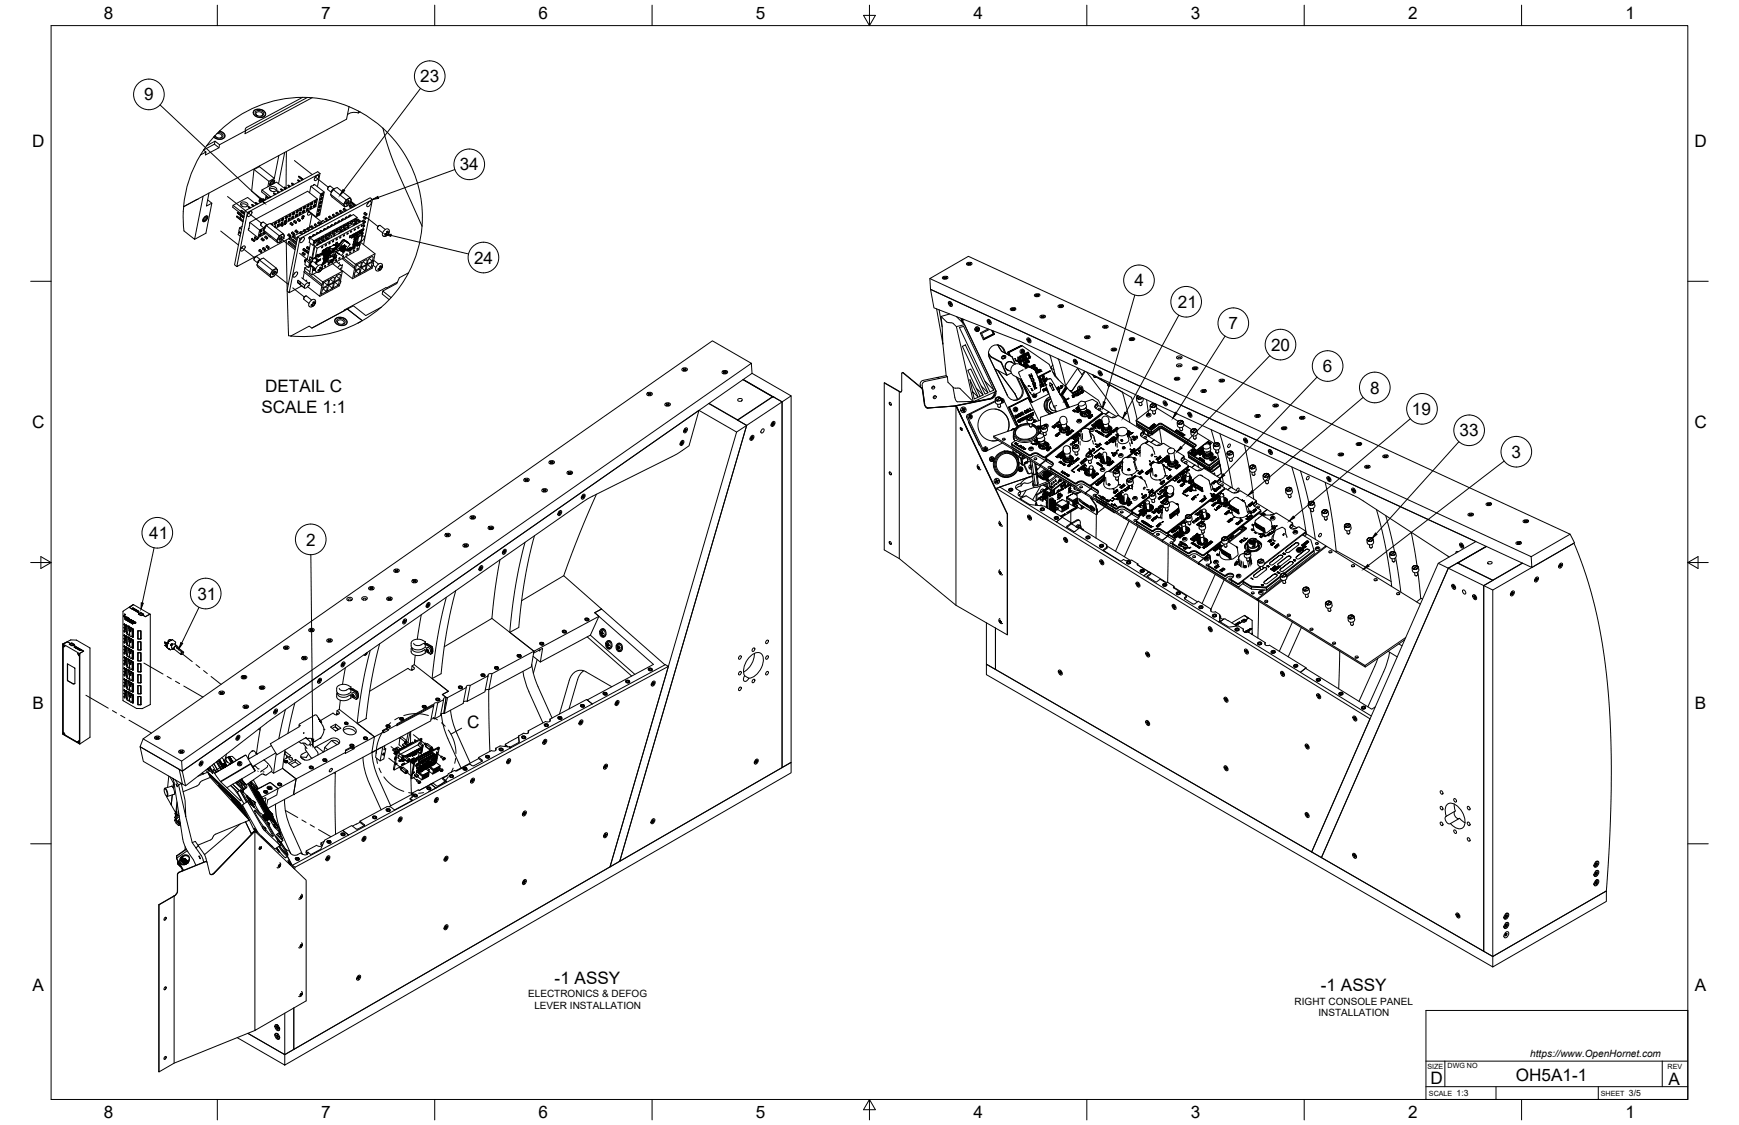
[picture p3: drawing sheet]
<svg xmlns="http://www.w3.org/2000/svg" width="864mm" height="559mm" viewBox="0 0 864 559" stroke-linecap="round" stroke-linejoin="round" font-family="sans-serif">
<defs><g id="words">
<g font-size="8.5">
<text x="52" y="9">8</text>
<text x="160" y="9">7</text>
<text x="267" y="9">6</text>
<text x="375" y="9">5</text>
<text x="483" y="9">4</text>
<text x="591" y="9">3</text>
<text x="699" y="9">2</text>
<text x="807" y="9">1</text>
<text x="209" y="41">23</text>
<text x="72" y="50">9</text>
<text x="16" y="73">D</text>
<text x="841" y="73">D</text>
<text x="228" y="85">34</text>
<text x="235" y="131">24</text>
<text x="563" y="142">4</text>
<text x="585" y="153">21</text>
<text x="610" y="164">7</text>
<text x="631" y="174">20</text>
<text x="657" y="185">6</text>
<text x="132" y="195">DETAIL C</text>
<text x="680" y="195">8</text>
<text x="130" y="205">SCALE 1:1</text>
<text x="701" y="206">19</text>
<text x="16" y="213">C</text>
<text x="841" y="213">C</text>
<text x="725" y="217">33</text>
<text x="751" y="227">3</text>
<text x="74" y="268">41</text>
<text x="152" y="271">2</text>
<text x="98" y="298">31</text>
<text x="16" y="352">B</text>
<text x="842" y="352">B</text>
<text x="232" y="362">C</text>
<text x="275" y="489">-1 ASSY</text>
<text x="16" y="492">A</text>
<text x="656" y="492">-1 ASSY</text>
<text x="842" y="492">A</text>
<text x="710" y="538">D</text>
<text x="753" y="537">OH5A1-1</text>
<text x="829" y="539">A</text>
<text x="52" y="555">8</text>
<text x="160" y="555">7</text>
<text x="267" y="555">6</text>
<text x="375" y="555">5</text>
<text x="483" y="556">4</text>
<text x="591" y="555">3</text>
<text x="699" y="556">2</text>
<text x="807" y="556">1</text>
</g>
<g font-size="5">
<text x="262" y="495">ELECTRONICS &amp; DEFOG</text>
<text x="265" y="501">LEVER INSTALLATION</text>
<text x="643" y="499">RIGHT CONSOLE PANEL</text>
<text x="655" y="505">INSTALLATION</text>
<text x="760" y="525">https://www.OpenHornet.com</text>
</g>
<g font-size="4.3">
<text x="723" y="544">1:3</text>
<text x="809" y="544">3/5</text>
</g>
<g font-size="3.5">
<text x="709" y="531">SIZE</text>
<text x="719" y="530">DWG NO</text>
<text x="828" y="531">REV</text>
<text x="710" y="544">SCALE</text>
<text x="795" y="544">SHEET</text>
</g>
</g></defs>
<!-- layer: Visible -->
<g fill="none" stroke="#000" stroke-width=".5">
<path d="M126 55a3 3 0 0 1 4-1 3 3 0 0 1 2 3 3 3 0 0 1-4 1 3 3 0 0 1-2-3zM126 55a3 3 0 0 1 4 0 3 3 0 0 1 2 2 3 3 0 0 1-4 1 3 3 0 0 1-2-3zM127 55a2.1 2.1 0 0 1 3 0 2.1 2.1 0 0 1 1 2 2.1 2.1 0 0 1-3 1 2.1 2.1 0 0 1-1-3zM128 57a1.4 1.4 0 0 1 0-2 1.4 1.4 0 0 1 2 1v1v1M150 48l-27 15-1 2M150 48h3M150 48a59 59 0 0 0-43 20M153 48l-31 17M153 48l2 1M155 49l-33 17v-1M155 49l9 1 9 3M173 53l5 2"/>
<path d="M173 53l-1 6-81 44M178 56a5 5 0 0 0-5 1M178 55v1M178 55l1 1M179 56h-1M179 56l6 3 5 5M100 77a59 59 0 0 0-9 26M101 75l1 1-2 1M101 75l-1 2M103 72l-2 3M106 68l-3 4M106 72l3 1"/>
<path d="M107 70l-1 2-5 3M107 67v1M108 66h1a1.1 1.1 0 0 1 1 1 1.1 1.1 0 0 1-1 2M108 66a1.7 1.7 0 0 1 3 0 1.7 1.7 0 0 1-1 3 1.7 1.7 0 0 1-2-1l-1-1-1 1M109 65a2.1 2.1 0 0 1 3 2 2.2 2.2 0 0 1-4 2l-2-1M109 65a2.3 2.3 0 0 1 3 3 2.3 2.3 0 0 1-4 1l-2-1M109 72v1l-7 4v-1M122 65l-13 7-2-2-4 2M138 77l-2 12-2 1M141 76l-3 15M142 75v18M190 64a59 59 0 0 1 20 48"/>
<path d="M190 64l6 18 14 30M98 99h.1M101 97l-4 22-6-4v-12M103 99l2 2-3 15-5 3M104 96l-1 6 2-1M126 84l8 6M129 100h1M129 83l7 6M129 82l-3 2-1 11 6 5M130 94l4 4M130 99h2M131 99v1z"/>
<path d="M131 99h-1h1M132 97v2M132 98h1M133 98v1zM133 98h-1h1M134 90l-1 3M134 94h2l1 1M134 93a1.9 1.9 0 0 1 2 0 1.9 1.9 0 0 1 1 2 1.9 1.9 0 0 1-2 0 1.9 1.9 0 0 1-1-2zM134 98h.1M135 90h1a1 1 0 0 1 0 1 1 1 0 0 1-2 0zM135 90v1h-1M136 91v-1a1.3 1.3 0 0 0-1 0 1.3 1.3 0 0 0-1 1v1"/>
<path d="M136 96h1M136 91v-1a1.7 1.7 0 0 0-2 0 1.7 1.7 0 0 0 0 2M136 96h.1M137 97l-1-1 1 1M138 95h.1M138 95h1M138 96v-1v1M139 94l2 1M140 94v1v-1M141 93l1 1M142 93h-1l1 1-5-4-7 4v1l4 3M142 93v1z"/>
<path d="M143 92l1 1M143 92l1 1zM143 92v1M145 91l1 1M145 92h.1M148 89v1M148 88l2 1M148 90h1M149 88h-1h1M151 89l-2-1 1 1M154 93l5 3M156 92l-2 1v3"/>
<path d="M156 92l5 3-2 12-2 1M157 88h-1M157 100h-1M157 87h1a1.5 1.5 0 0 1 0 2 1.5 1.5 0 0 1-2 0zM158 99l-5-4-29 15v4M159 86l-1-1-36 20-6 27h2M159 86l-1 7M159 86l-36 20M159 99l1-1v1h-1zM159 98l1 1h-1M160 97v-1l-1 2zM160 97l-1 1"/>
<path d="M160 100v1M160 98v1M160 96v1M161 95l-2 1-2 12M164 93l-1 1M164 92l-1 1M164 92l-1 2 2 2v-2h1l-2-1M164 97l1 1 6 5M164 97l6 4M165 95h.1M165 95l1-1 1-1 7 5M165 95l-1 2"/>
<path d="M166 94l6 5M166 94l-1 1M166 94h.1M172 100h1a1 1 0 0 1 0 1 1 1 0 0 1-1 0zM173 100v1h-1M173 99h-1l-1 1M173 99l-2 1M173 99h1M174 98l-1 1M174 98v1M174 99v1M185 99l-4 23"/>
<path d="M91 103h.1M102 108a1 1 0 0 1 0 1 1 1 0 0 1-1 0zM102 108l1-1a1.7 1.7 0 0 1 0 2 1.7 1.7 0 0 1-2 1v-1zM102 108v-1a1.5 1.5 0 0 1 1 2 1.5 1.5 0 0 1-2 1zM102 108v1h-1M116 102l5 4M118 107l3 3M118 108l3 2M118 106h.1M118 106l3 2M118 115v2h1M119 107l1 2"/>
<path d="M119 115v1M119 106l2 2M120 102l1-1 2 1M120 116l-2-1 2 1M120 105l2 1M120 101a1.9 1.9 0 0 1 2-1 1.9 1.9 0 0 1 1 2 1.9 1.9 0 0 1-2 1 1.9 1.9 0 0 1-1-2zM120 105v1M120 105h.1M120 114l-1-1v2l1 1M120 105l1 1-1-1M120 112l-1 1M121 108l-3-2 3 2"/>
<path d="M122 105l1 1M123 106l-5 26 26-14M123 103h2M123 114l5 4M124 103h-1h1M124 105v1M124 105l-1 1M124 105h1a1.5 1.5 0 0 1 0 2 1.5 1.5 0 0 1-2 0zM124 110l5 4M124 103v1M125 119l1 1M125 102h1"/>
<path d="M125 118l1 1M125 102l1 1M125 119h.1M126 120h.1M126 119h.1M127 118l1 1M127 118v1l-1-1M127 101h1M127 118h-1M127 101v1l-4-4-7 4v1l4 3M128 119h.1M128 101h-1l1 1"/>
<path d="M128 119h-1M129 116h1l-1 1zM129 114l-1 4M129 100v1M129 115l1-1-1 1zM130 117h-1M130 119l1 1M130 116v1l-1-1M130 115h-1M130 114v1l-1-1M130 118l1 1M130 118v1"/>
<path d="M131 110l-2 2M131 115v1M131 119h.1M131 110l2 2M131 110l-2 2 2 1M131 114l1 2 6 5M131 114l6 5M131 114h.1M131 113l-2 1M131 115v1v-1v1M131 113v1M131 113h.1"/>
<path d="M131 118l1 1M131 113l3-2 7 5M132 118v1M132 117l1 1M132 116l-4 2M132 117v1M132 112l7 5M133 112l-2 1M133 112h.1M133 119h-1M133 112h-1l-1 1M133 118h.1"/>
<path d="M133 117l1 1M135 111l23-12-1 4-20 10M135 111v1M136 111l-1 1 1-1-1 1M136 113l1-1v1M136 112v1M136 111l1-1-1 2zM137 111l-1 1M137 113h.1M137 112v1M137 110v1M138 112l1-1v1h-1z"/>
<path d="M138 112h1h-1M138 110l1-1-1 2zM139 111v1M139 110l-1 1M139 109v1h-1M139 118l1-1a1 1 0 0 1 0 2 1 1 0 0 1-1 0zM140 120h-1M140 118v1h-1M140 120h.1M140 111l1-1-2 2zM140 117h-1l-1 1a1 1 0 0 0-1 1 1 1 0 0 0 1 1M140 111l-1 1"/>
<path d="M140 117l-2 1v2M140 117h1M140 112h-1M140 109l1-1v1l-1 1zM140 112h.1M141 110l-1 1M141 116l-1 1M141 116v1M141 109l-1 1M141 118h.1M141 108v1h-1M141 117v1"/>
<path d="M141 117v2l-2 1M141 111v1v-1M141 111h1zM141 110l1-1v1l-1 1zM142 110l-1 1M142 111h.1M142 111l-1 1M142 108l1-1-1 2zM142 108h1l-1 1M142 119l1 25M142 109v1M143 107v1"/>
<path d="M143 116l1 2M143 109l1-1-1 2zM143 116l1 1M144 119v-1l3 3M144 119l3 2M144 107v-1l-1 2zM144 118l3 2-1-1M144 118v1M144 116l-1 1 1 1M144 107l-1 1M144 120h-1M144 109l-1 1"/>
<path d="M144 111l1 1M144 108v1h-1M144 118h.1M144 117h.1M144 106v1M145 110v1M145 111h-1M145 116l1 1M145 108l1-1-1 2zM145 108h1l-1 1M145 111h.1M145 115l1 1"/>
<path d="M145 118v-1l3 2M145 118l2 1M145 117l-1 1M145 106l1-1v1l-1 1zM145 117h1l2 1M145 117v1M145 115v1l1 1M145 111v1M146 110l1 1M146 117h-1M146 107v1M146 117h.1"/>
<path d="M146 106l-1 1M146 116h.1M146 105v1h-1M146 110h1M146 115l1 1M147 110h-1M147 115v1M147 107l1-1v1l-1 1zM147 107h1l-1 1M147 111h.1M147 114l1 1M147 105l1-1-1 2z"/>
<path d="M147 114v1M147 105h1l-1 1M148 109l1 1M148 116h-1M148 116h.1M148 106v1M148 118h1l-5 27-1-1zM148 118l36-20 1 1-36 19M148 115h.1M148 104v1M148 109h1M148 109h.1"/>
<path d="M149 106l1-1-2 2zM149 106l-1 1M149 110h.1M149 116v-1l1 1M149 116l1 1M149 116l-3 1M149 104l1-1v1l-1 1zM149 115v1M149 104h1l-1 1M149 115l2 1M149 115h.1M150 105l-1 1"/>
<path d="M150 119h.1M150 118l-1 1M150 103v1M150 118h1a1.5 1.5 0 0 1 0 2 1.5 1.5 0 0 1-2 0zM150 109h.1M150 108v1M150 108h.1M150 107v1M150 108h1l-1 1zM150 105l1-1-1 2zM150 105h1l-1 1M151 107h-1"/>
<path d="M151 107h.1M151 115v-1l1 1M151 108l-1 1M151 115l1 1M151 108h.1M151 115h-1M151 103l1-1-1 1v1zM151 114v1M151 103v1M151 108h-1M151 116h.1M151 104v1"/>
<path d="M151 114l2 1M151 114h.1M152 102l-1 1M152 104l1-1v1l-1 1zM152 104h1l-1 1M153 114v-1l1 1M153 114v1M153 114h-2M153 102l-1 1zM153 113l1 1M153 113v1M153 102l-1 1"/>
<path d="M153 106v-1a1 1 0 0 0 0 1 1 1 0 0 0 0 1l2-1M153 115h.1M153 113h.1M153 105l4 3M153 103v1M153 102h.1M154 118h.1M154 103l1-1-1 2zM154 103h1l-1 1M154 117l-1 1M154 113v-1l2 1M154 113l1 1"/>
<path d="M154 101h1l-1 1zM154 112l2 1M154 112v1M154 101h1l-1 1M155 118a.8 .8 0 0 0-1 0 .8 .8 0 0 0 0 1M155 114h.1M155 112h-1M155 102v1M155 106l-2 7M155 101h.1M155 117h.1M156 117h.1"/>
<path d="M156 117h-1M156 102l1-1v1l-1 1zM156 120l-1 2h1l-1 6M156 102h1l-1 1M156 112v-1l1 1M156 112l1-1 1 1M156 112l1 1M156 100h1l-1 1zM156 117h1M156 116l-1 1h1M156 120h1l-1 1zM157 113h.1"/>
<path d="M157 101v1M157 100l-1 1M157 116h.1M157 119l-1 1v1M158 106h1l-1 1zM158 106v1M158 120h.1M158 116l-1 1 1-1M158 111h1M158 111l1 1M158 104h1l-1 1zM158 104l1 1h-1"/>
<path d="M158 119h1l-1 1zM159 112h.1M158 110v1M158 110h.1M158 110l2 1M158 102h1v1h-1zM159 102v1h-1M159 106l-1 1M159 100h1l-1 1zM159 100l1 1h-1M159 115h.1M159 118l-1 1v1"/>
<path d="M159 104v1M159 102v1M160 119h.1M160 115h-1M160 118h1l-1 1zM160 119v1M160 111h.1M160 110l-1 1 1-1h1M161 119v1M161 114h.1M161 117l-1 1v1M161 120h-1"/>
<path d="M161 120h.1M161 118h.1M162 109l1 1M162 109v1M162 109h.1M162 117h1l-2 1zM162 117h1l-1 1zM162 118v1M162 114h-1M162 110h.1M162 108l1 1M162 108v1"/>
<path d="M162 117h.1M162 113h.1M162 117l-1 1M163 119h-1M163 118l-1 1M163 119h.1M163 113h.1M163 113h-1M163 117h.1M163 113l-1 1 1-1h1M163 108l2 1M163 108l1 1"/>
<path d="M163 118h.1M163 108h.1M164 117l-1 2M164 116l-1 1zM164 109h.1M164 107l-1 1M164 107l1 1M164 112h.1M164 116h.1M164 116h-1v1M165 112h.1M165 112h-1"/>
<path d="M165 117l-1 1M165 116h.1M165 112l-1 1 1-1h1M165 107l1 1M165 107l1-1 1 1M165 107h.1M165 120h1h-1zM165 115h1l-1 1zM166 108h.1M166 106l-1 1M166 117h.1M166 115h-1v1"/>
<path d="M166 111h.1M166 115h.1M166 116v1M167 115h.1M167 106l1 1M167 106h2M167 106h.1M167 119h.1M167 111h.1M167 111l-1 1 1-1M167 114h1l-1 1zM167 107h.1"/>
<path d="M167 105v1M168 107h-1M168 114h.1M168 114h-1v1M168 110h.1M168 116h.1M169 116h.1M169 114h.1M169 110h-1M169 105l1 1M169 116h-1M169 118h.1"/>
<path d="M169 113h1l-1 1zM169 114v1M169 106h.1M169 104v1M169 104l1 1M170 114h.1M170 113h.1M170 109h.1M170 113h-1v1M170 120h.1M170 115h.1M170 114l-1 1"/>
<path d="M170 114v1M170 119l1 1M170 104h1l1 1M170 104l1 1M171 115h-1M171 104h-1M171 117h.1M171 119h.1M171 119l-1 1M171 112h1l-2 1zM171 112v1zM171 114h-1"/>
<path d="M171 119v1M171 102v1M171 109h-1M171 102h1M171 105h.1M171 104h1M171 104h.1M171 120l3 1-4 6-3-2zM171 119l1 1M171 100a1 1 0 0 0 0 1 1 1 0 0 0 0 1M171 120h.1M171 100v2"/>
<path d="M171 113h1M171 108h.1M171 112l-1 1M172 120h.1M172 114h-1M172 113l-1 1M172 114h.1M172 108h.1M172 108h-1M172 112h.1M172 102l-1 1M172 116h1h-1z"/>
<path d="M173 111l-1 1zM173 113h-1M173 108h-1l-1 1M173 102h-1M173 113h.1M173 112h.1M173 112v1M173 107h.1M173 111h.1M173 111h-1v1M174 103v-1l1 1M174 103h.1"/>
<path d="M174 107h.1M174 118h.1M174 102l1 1M174 102v1M174 107h-1M174 117v1zM174 117h.1M174 101l-2 1M174 100v1M174 100v1l2 1M174 111h.1M174 107l-1 1 1-1h1"/>
<path d="M174 102h.1M174 115h1h-1zM174 118h1M174 110h1l-1 1zM174 100h.1M174 117l1 1M175 118h.1M175 117l1-1v1M175 117h.1M175 117h1h-1M175 117h-1M175 117v1"/>
<path d="M175 110h-1v1M175 110h.1M175 112v-1l-17 10-1 1M175 117h1M176 117l-1 1M176 116v1M176 120v-1zM176 120v1M176 116l-1 1M176 120h.1M176 110h.1M176 118v1z"/>
<path d="M176 116v1zM176 116h.1M176 118h.1M176 118v1M176 114h.1M176 117h.1M176 119h.1M176 117v1zM176 109h1l-1 1zM176 118l1 1v-1M176 117l1 1M176 111v1"/>
<path d="M176 120h1M176 119v1M177 110l-1 1M177 116h-1h1M177 111v-3l-1-1-22 11v2l1 2M177 116h1l-2 1h1M177 116h.1M177 116h-1M177 119v1M177 120h.1M177 110v1M177 109h-1v1"/>
<path d="M177 102l-3-2 2 2M177 109h.1M177 116v1h-1M177 117h.1M177 111h.1M177 111h-1M177 117v1M177 117l1 1M177 118l-1 1M177 119h-1M177 118v1M177 118h.1"/>
<path d="M177 118h-1M177 115l1 1M177 115l-1 1M177 108l-21 12-2-2M177 115h.1M178 116h-1M178 109v1h-1M178 111h-1M178 116h.1M178 115l-1 1 1-1v1M178 115h.1M178 118l-1 3"/>
<path d="M178 113v1zM178 117v1M178 117h-1M178 116l-1 1M178 115v1v-1M178 116h1M178 115h1M179 115h.1M179 116h.1M179 115h-1M179 115h-1h1M179 110h.1"/>
<path d="M179 110h-1M179 110l-1-1v1M179 115v1M179 115h1M179 120l-2 1M179 120h.1M179 114h1M179 114v1M179 114h.1M179 116h1M180 115h.1M180 115h-1"/>
<path d="M180 116v-1l-1 1M180 114v1h-1M180 114h-1M180 114l-2 1M180 115l-1 1M180 114h.1M180 112v1zM180 114v1M180 116l1-5-24 12M180 118v-1a1.6 1.6 0 0 1 1 2 1.6 1.6 0 0 1-2 1M180 117h.1M180 117l-2 1-1 3 2-1"/>
<path d="M180 116h.1M180 116h-1l-2 1h1M180 116l-2 1M180 117l-1 3M180 115v1M180 110l1 1v-1M180 116l-1 4M180 110h1M180 113l1 1M180 108l1 1M180 113h1M181 108v1"/>
<path d="M181 112v1M181 109v1M181 112h.1M181 114h-1M181 114l-1 1M181 109l-1 1M181 106l1 1v-1M181 106h1M181 107l1 1v1M181 108h.1M181 110v1M181 110v1l-1-1-24 12"/>
<path d="M181 106h.1M182 108l-1 1M182 108v1M182 107h.1M182 106v1M183 100l-1 1M183 100h1a1.5 1.5 0 0 1 0 2 1.5 1.5 0 0 1-2 0zM189 112l-2 1M191 114a1.4 1.4 0 0 1 2 0 1.4 1.4 0 0 1 0 2 1.6 1.6 0 0 1-3 1 1.6 1.6 0 0 1 1-3zM191 116l1 1M191 114l-2-2-1 1v1l2 2M191 116h.1"/>
<path d="M192 116v1M192 116l-1 1h1M192 116h.1M192 117h.1M192 115v1M192 115h1M192 115l1 1M192 115h.1M193 115h.1M193 116l-1 1M193 116h.1M193 115v1"/>
<path d="M210 112l-3 13-4 11M120 123h.1M120 123l1-1a1.5 1.5 0 0 1 0 2 1.5 1.5 0 0 1-2 0zM127 128h1l1 1h-1v2l-2-2zM127 128l-1 1M127 128h.1M128 132v1l7 5M128 132l6 5M128 130h.1M128 130l3-2 6 5M128 130v2M129 125h.1"/>
<path d="M129 124l1 1M129 129l6 5M129 129l-1 1M129 129h.1M130 125h.1M130 125l-1-1v1M130 124h1M131 123l1 1M132 124h.1M132 124l-1-1v1M132 123h1M132 122l1 1"/>
<path d="M133 122l1 1M133 122l-1 1M133 123h.1M134 123h-1M134 137l1 1M134 137h2M135 135l-1 2M135 135a1 1 0 0 0-1 1 1 1 0 0 0 0 1M136 137l-1 1M136 135a1 1 0 0 1 0 1 1 1 0 0 1-1 0zM136 137h.1M136 135v1h-1"/>
<path d="M136 134l-1 1M136 134h2M136 134h-1v1M137 133l-1 1M137 133l1 1M137 136h.1M138 134l-1 2M138 134l-1 2-1 1M138 120v1M138 120h1M139 120l-1 1M143 121v-1l4 3"/>
<path d="M143 121l1-1 3 2M143 121l4 2M146 136h.1M147 135a1.5 1.5 0 0 1 0 2 1.5 1.5 0 0 1-1 0zM148 139l1 2-1-1zM148 139l3 3v1l-3-3 3 3M150 138l3 3M150 126l1 1-1-1M151 124v1l-1-1M151 125v1v1M151 125l-1 1M151 135l9 7"/>
<path d="M151 123l1 1v1M151 135l-1 3M151 124h.1M151 134l9 7M151 134v1M151 133l3 2M151 133v1M151 126v1M151 126h.1M152 129h.1M152 129l-1 1M152 129l2 2-1 2v-1l-2 1"/>
<path d="M152 129l-1 2 2 2 1-1M152 124l-1 1M152 124v1M152 125l1 1-1-1M152 129l-1 1h1M152 139v1M152 123l1 1-1-1M152 124l1 1v1M153 124l-1 1M153 128l-1 1M153 122l1 1-1 1M153 123h-1"/>
<path d="M153 125v1M153 125h.1M154 129l1 1M154 123l-1 1M154 132h.1M154 130v1M154 121l-1 7M154 131v1h1M154 131v1M155 132l-1 4 1 1M155 130h-1M155 132h.1"/>
<path d="M155 128l-1-1v2M155 128v2M155 130h.1M155 128l-1 1M155 130l-1 1M155 132l1 1M155 128h.1M155 133h1M155 130l-1 1 3 3M155 134v3l2-2M155 134h.1M155 134h1"/>
<path d="M155 136l5 4M155 133v1M156 133v1M156 134h-1M156 133h.1M156 130l1 1M156 128h.1M156 128l-1 1M156 129l-1 1M156 121h.1M156 134h.1M156 134h1"/>
<path d="M156 122l-1 8M156 122l1 1M156 128l1 1M157 128h-1M157 134h.1M157 128h.1M157 128v1M157 133v1M157 131h.1M157 130v1M157 130h.1M157 129v1"/>
<path d="M157 129h.1M157 131l1 1M157 127h.1M157 129h1M157 122h.1M157 123v5M158 132a1.4 1.4 0 0 1 2 0 1.4 1.4 0 0 1-1 2 1.6 1.6 0 0 1-2 1 1.6 1.6 0 0 1 1-3zM158 127l-1 1M158 129l-1 1M158 129l-1 2M158 121l-1 1M158 126v1"/>
<path d="M158 126h.1M158 127h.1M158 134v1M158 129h.1M158 134l1 1M158 134h.1M158 129v1M158 120v1M158 135h.1M158 135h1M159 127h-1M159 134h-1"/>
<path d="M159 134h.1M159 135h.1M159 127h.1M159 120h.1M159 126v1M159 133h1M159 133v1M159 133l1 1M159 127l-2 1M159 129h-1M159 133h.1M159 129h.1"/>
<path d="M159 121h.1M159 120l-1 1M159 120v1M159 129l-1 1M159 134v1M159 126l1 1M160 133h.1M160 134h-1M160 120l-1 1M160 134h.1M160 127h.1M160 133v1"/>
<path d="M160 132h.1M160 123h.1M160 132v-1v1M160 126h.1M160 131v1M160 131h.1M160 125h.1M160 124v1M160 127l-1-1v1M160 125v1l1-1M160 127h1M160 125h1"/>
<path d="M160 129h1M160 129h.1M161 131h.1M161 128l-1 1M161 130v1M161 125l-1 1zM161 125l-1 1M161 126h.1M161 125h.1M161 131h-1M161 125v1M161 127h.1"/>
<path d="M161 128h.1M161 127v-1zM161 130h.1M161 128l-1 3M161 127v1M161 130l-1 1M161 129h.1M161 126h-1M161 124v1M161 124h.1M161 124h-1h1M161 129v1"/>
<path d="M161 127h1h-1M161 126v1M161 130v1l1-1M161 132h1l-1 1zM161 129v2M161 128l1-1v1l-1 1zM161 124l1 1M161 129h1M161 127h1M162 125v-1l-1 1zM162 125h-1M162 129h.1"/>
<path d="M162 130l-1 1M162 125l-1 1v-1M162 125h.1M162 127h-1M162 127h.1M162 129l-1 1M162 129h-1M162 129v1h-1M162 122h.1M162 126v1zM162 126h.1M162 125l-1 1"/>
<path d="M162 124h.1M162 124h-1h1M162 127l-1 1M162 130h.1M162 126v1M162 125h1M162 124v-1v1M162 128h.1M162 124v1M162 126h1M162 124h1M162 129v1v-1"/>
<path d="M162 130h1M162 124l1 1v-1M162 130l2 1M162 123l1 1M162 126v3M162 125v1M163 129v1M163 125h.1M163 127l-1 1M163 125v1M163 126v1M163 130h.1"/>
<path d="M163 128h.1M163 126h.1M163 127h.1M163 129h2M163 129h-1M163 126l-1 3M163 127v1zM163 127v1M163 128v1M163 123v1M163 128l-1 1M163 123h-1h1"/>
<path d="M163 131v1zM163 124h.1M163 128l2-1 1 1M163 124v-1v1M163 125h-1M163 128h-1v1M163 124v1M163 125l1 1M163 129v2M163 124l2 1M163 123h.1M163 123h1h-1"/>
<path d="M163 126v2M163 121h1h-1zM163 125h1M164 125h.1M164 125h-1M164 126l-1 1h-1l1-1M164 126h-1M164 126h.1M164 125v1M164 123l1 1M164 126l-1 1h1M164 124h-1"/>
<path d="M164 124l-1 1M164 124h.1M164 125h1M164 129v2zM164 139l2 1M164 129v2M164 123h.1M164 128h.1M164 130v1M164 138h2v2l-3 1zM164 124v1M165 129l1-1v2h-2"/>
<path d="M165 125h.1M165 129l-1 1M165 130h.1M165 129v1M165 129h.1M165 130v1zM165 129v1zM165 127h.1M165 127l-1 1M165 124v1zM165 131l5 4-1 5M165 124v1"/>
<path d="M165 122l1-1-1 1M165 122h.1M165 125h1M166 125h.1M166 129h-1M166 129h.1M166 125l-2 1M166 125h-1M166 123h1v1l-2 1M166 123l-1 1M166 123l-1 2M166 128h.1"/>
<path d="M166 124h.1M166 128h1M166 127h.1M166 127h1M166 126h1v1v-1zM166 127v1M166 122l-2 1v1M166 123h.1M166 125v1l-2 1v-1M166 122l1 1M166 126v1zM166 122h.1"/>
<path d="M166 123v1M166 121h.1M166 123v1zM166 125h1M167 122h.1M167 124l-1 1h1M167 129v1zM167 125h.1M167 123h.1M167 123v1M167 124h.1M167 121h.1"/>
<path d="M167 123l-1 1M167 121v1M167 121l1-1zM167 127h.1M167 128h-1M167 127v1M167 137l2 1v-2l-2 1-1 3 3-2M167 130l2 2M167 126h.1M167 126h1M167 123h1M168 120v2l-1-1"/>
<path d="M168 123h-1M168 123h.1M168 120v1M168 126h.1M168 121h.1M168 122h.1M168 122v1M168 124h.1M168 122l-1 1M168 122h-1M168 124v1M168 128h1l-1 1z"/>
<path d="M168 126h1M168 121l1 1M168 121v1M169 126h.1M169 121v1M169 130l-1 1M169 121h.1M169 121h-1M169 124h.1M169 123v1M169 124v1M169 140v2l-10 5"/>
<path d="M169 123h.1M169 140h.1M169 124v1zM169 125h.1M169 120h.1M169 120v1M170 120h-1M170 123h-1M170 124h.1M170 122v1zM170 123h.1M170 122v1"/>
<path d="M170 124l-1 1M170 125h.1M170 122h.1M170 123v1M170 122l-1 2zM170 122l-1 1M170 128l6 5M170 135l-10 5M170 124v1M170 132v1l-1 1M170 131l-2 2M170 122l-1 2"/>
<path d="M170 127h1l-1 1zM171 122h.1M171 125h.1M171 125h-1M171 128l5 5M171 122v1M171 124v1M171 124h.1M171 124l-1 1M171 124h-1M171 123h.1M171 123h-1"/>
<path d="M171 123v1M171 122l1 1M172 124h-1M172 123v1M172 124h.1M172 122v1zM172 122h.1M172 123h.1M172 122v1M172 126v1zM172 124l1-1 1 2M172 124v1z"/>
<path d="M172 125h.1M172 125h1M173 120h.1M173 120v1M173 124h.1M173 121h.1M173 120l1 1M173 125h1M173 125h-1M173 124h-1M173 125h.1M174 123h.1"/>
<path d="M174 123v1M174 123l-1 1M174 125v1zM174 123v1v1M175 124v-1v1M175 123h.1M175 123v1M175 123l-1 1M175 124h.1M175 123h1M175 123h1l-1 1M175 121v1v-1"/>
<path d="M175 121h1M176 122h.1M176 121h.1M176 121h-1M176 123l-1 1v-1M176 121h1M176 124v1zM176 121v1v-1M176 122h-1h1M176 121h1l-1 1M176 123h.1M176 122l-1 1"/>
<path d="M176 122v1M176 133l-1 5-6-4M176 131v2M177 121l-1 1M177 135l1 1-2 1v-2l2-1h1l-1 2M177 121h.1M177 120v1M177 121v1v-1M177 122h.1M177 132l2 1 1-3-3 2-1 2 3-1M177 121l1 1M177 123h1l-1 1z"/>
<path d="M178 122h.1M178 122h-1M178 121v1M178 121h.1M178 121h1M178 121h1h-2M178 121h-1M178 121l1 1M179 122h.1M179 121h-1M179 121h.1M179 121v1"/>
<path d="M179 120l7 6-1 6v1l-10 5M179 120l-1 4-18 10M180 133l1 1-2 2v-3l3-1-1 2M180 130l2 1M181 130l1-1v2l-3 2zM183 131l1 2-2 1v-2l3-2-1 3M183 128l2 2v-2v-1l-1 1-2 3 3-1M185 132l2 1M185 131h1M186 129l2 2M186 126l-10 5-4-3M188 133v1"/>
<path d="M188 133h.1M188 135l1-1a1.5 1.5 0 0 0 0-3 1.5 1.5 0 0 0-2 1v2l1 1M188 133l1 1M188 134h.1M188 134h1M189 134h.1M189 133h-1M189 133h.1M189 132l1 1M189 132v1M189 132h.1M189 133v-1v1"/>
<path d="M190 133h-1M190 133h.1M190 133l-1 1M203 136l-5 2-1 3-7 4 4 3M203 136l-4 6-5 6M462 138l19-11 299 138-20 12zM462 138v6l299 138-1-5M468 138a1.2 1.2 0 0 1 2-1 1.2 1.2 0 0 1 0 1 1.4 1.4 0 0 1-2 0zM469 138h.1M469 138h1M470 138h.1M470 138h-1"/>
<path d="M480 131a1.2 1.2 0 0 1 2-1 1.2 1.2 0 0 1 0 2 1.4 1.4 0 0 1-2-1zM481 131v1M481 131h.1M482 131h.1M482 131h-1M482 131l-1 1M143 145v22M150 142l-6 3M152 147l-1 1M153 141l1-1-1 2-1 1h-1M153 141h-1l-1 1M154 150a1.6 1.6 0 0 1 3-1 1.4 1.4 0 0 1-1 2 1.6 1.6 0 0 1-2 1 1.6 1.6 0 0 1 0-2z"/>
<path d="M155 151v1M155 149l-3-2-1 1v1l2 2M155 151h.1M155 151l1 1M155 152h.1M155 150l1 1M156 151h-1M156 151h.1M156 150v1M156 152h-1M156 152h.1M156 151v1"/>
<path d="M156 150h.1M156 151l1-1-1 1M160 141l-1 6-6-5M160 140v1M160 144l2 1-2 1v-2l2-2 1 1-1 2M161 140l2 2v-3l-2 1-1 3 3-1M163 142l2 1-2 2v-3l3-1-1 2M166 140l2 2-2 1v-3l3-1-1 3M167 158a3 3 0 0 1 3 0 3 3 0 0 1 2 3 3 3 0 0 1-3 1 3 3 0 0 1-3-3zM167 158a3 3 0 0 1 3 0 3 3 0 0 1 2 3 3 3 0 0 1-3 1 3 3 0 0 1-2-3zM168 159a2.1 2.1 0 0 1 2-1 2.1 2.1 0 0 1 1 3 2.1 2.1 0 0 1-2 0 2.1 2.1 0 0 1-1-2zM171 154l-16 9"/>
<path d="M179 160h-1M180 159l-7-5-18 9-1-1-9 5M180 159l-1 1M189 153l-7 4-6-5-3 2 7 5M189 153l-9 6M190 145v1l3 3M193 149l-4 4M194 148l-1 1M197 140l-26 14M465 153l3 18v-9l-2-8M467 157l3 3h2M471 150a1.3 1.3 0 0 1 2 1 1.3 1.3 0 0 1-1 1l-1-1z"/>
<path d="M471 151l1 1M471 151h1v1M471 151h.1M472 156l-5 1 1 5M472 150v1M472 151h.1M472 151h1l-1 1M472 152h.1M472 150l-1 1M475 157l3 3-1-2M478 159h-1l18 35-12 6-6-7h-4l-2-3-1-3M478 158v1"/>
<path d="M478 159h.1M478 159h1h-1l17 36-1 2-1 1-18 4 19 41 19-7M490 159a1.3 1.3 0 0 1 2 1 1.3 1.3 0 0 1 0 1l-2-1zM491 160h1l-1 1M491 160v1M491 159v1M491 159h.1M491 160h.1M491 159l1 1M492 160h-1M492 160h.1M502 153a1.2 1.2 0 0 1 1 0 1.2 1.2 0 0 1 1 1 1.4 1.4 0 0 1-2-1z"/>
<path d="M502 153l1 1M503 153h.1M503 154h.1M503 153h-1M503 153v1M504 153l-1 1v-1M504 153h.1M504 154h.1M504 154h-1M504 153h-1M504 153v1M514 146a1.2 1.2 0 0 1 1 0 1.2 1.2 0 0 1 1 1 1.4 1.4 0 0 1-2-1z"/>
<path d="M515 146h.1M515 146v1M515 146l-1 1M515 147h.1M516 146l-1 1M516 146h.1M516 147h.1M516 147h-1M516 146h-1M516 146v1M517 157a1.2 1.2 0 0 1 1-1 1.2 1.2 0 0 1 1 2 1.4 1.4 0 0 1-2-1zM517 157h.1"/>
<path d="M517 157v1M517 157l1 1M517 158h.1M518 157h.1M518 157v1M518 157v1h-1M518 157h-1M525 152a1.2 1.2 0 0 1 2-1 1.2 1.2 0 0 1 1 2 1.6 1.6 0 0 1-3-1zM526 152h.1M526 152h1M527 152h.1M527 153h-1"/>
<path d="M527 152h-1M527 152v1M143 167h2M145 167h.1M168 161a1.4 1.4 0 0 1 1-2 1.4 1.4 0 0 1 2 0v1l-1 1M178 160a59 59 0 0 1-33 7M468 171l2 16M472 160l3 2 8 38M478 172l1-1 12 24-2 1zM479 161l-4 1M485 164h.1M485 163h1"/>
<path d="M485 163h.1M485 163v1M485 164h1M486 164h.1M486 163h.1M486 164h-1M486 163v1M488 169h1M489 169h.1M491 163l-4 2 1 4 6-3-1-2 1 2M491 176l1 1 5 3M491 175l1 2 5 3"/>
<path d="M491 177l9 19a4 4 0 0 0 6 2 4 4 0 0 0 2-5l-3-5M491 161h.1M491 164l-4 2 2 2 4-2v-2M492 160l-1 1M492 164l1 2-4 2M493 166h.1M494 166l-5 3M494 166h.1M495 171l3 2 1 2M496 171v1M496 172l1 2 6 4M496 171l2 3 5 4"/>
<path d="M498 177h.1M498 177a.7 .7 0 0 1 1 0 .7 .7 0 0 1 0 1 .7 .7 0 0 1-1 0h-1l1-1M498 177h1M499 177h-1M499 177h.1M499 174l1 2M499 174a4 4 0 0 0-6-2 4 4 0 0 0-2 5l9 19M499 178h.1M499 178h-1M499 177l-1 1 1-1M500 175l7-3zM500 175l1 1"/>
<path d="M501 175l7-3zM501 175v1M501 175l1 2M502 177l-1-2 7-3 13 9 3 6 5 5-2 4M502 180l2 1M503 178l1 3M504 178l1 1zM504 178l1 1M505 179h.1M505 179l1 1v-1l1 1v-1v1l-1-1v1zM505 177l2 1-1 1zM506 179h.1"/>
<path d="M506 177l1 1M506 179v1M506 178h.1M506 179l1 1M506 177l1 1v-1l1 1-1-1v1zM506 178v1M506 177h.1M507 177v1M507 178h-1M507 178h.1M507 179h.1M507 179v1"/>
<path d="M507 179h1v-1v1l-1 1zM507 177h.1M507 177l1 1M507 175h.1M507 176a.7 .7 0 0 1 1 1 .7 .7 0 0 1 0 1zM507 180h.1M507 177h1zM507 174h.1M507 174v1M508 175h-1M508 175h.1M508 178h.1"/>
<path d="M508 178v2M508 174h.1M508 172l-7 3M508 176v2M508 179h-1M508 178l1 1h-1h1h-1zM508 176h.1M508 176v1v1M508 179h.1M508 174v1M508 176l1 1zM508 177h.1"/>
<path d="M508 176l1 1M508 180l1 1zM508 180l1 1M508 178v1M509 178l-1 1M509 176h1v-1v2l-1-1v1zM509 178v-1v1h1l-1 1h1h-1zM509 176h.1M509 176h1M509 177h.1M509 176v1M509 179h-1"/>
<path d="M509 179h.1M509 178h.1M509 180l1-1v2zM509 178v1M509 180h1zM509 177v1M509 175l1 2M510 179l-1 1M510 179h.1M510 179v1M510 177v1h1h-1zM510 177h.1"/>
<path d="M510 177v1M510 180h.1M510 178l-1 1M510 175h1h-1v1h1v-1v1a.6 .6 0 0 1-1 0 .6 .6 0 0 1 0-1zM510 179h1h-1l1 1h-1h1zM510 168a1.3 1.3 0 0 1 2 1 1.3 1.3 0 0 1-1 1l-1-1zM510 178h.1M510 175l1 1M510 175h.1M510 169l1 1M510 175h1M510 180h1"/>
<path d="M511 169h.1M511 169v1M511 179h.1M511 169h-1M511 179h-1M511 175h.1M511 176h.1M511 180h.1M511 177l1 1h-1l1-1zM511 175v1M511 179l-1 1M511 179v1"/>
<path d="M511 178h-1M511 178h.1M511 170h.1M511 177h.1M511 168l1 1M511 168v1M511 168l-1 1M511 177v1M512 169h-1M512 169l-1 1M521 176l3 11M525 178l5 15-2 3"/>
<path d="M533 179a1.3 1.3 0 0 1 2 0 1.3 1.3 0 0 1-1 2l-1-1zM533 180h1M534 179h.1M534 179v1M534 179l1 1M534 179l-1 1M534 180h.1M535 180h.1M535 180h-1M539 167a1.2 1.2 0 0 1 1 0 1.2 1.2 0 0 1 1 1 1.4 1.4 0 0 1-2-1zM539 167h.1M539 168h.1"/>
<path d="M539 167v1M539 167l1 1M540 168h.1M540 167v1M540 167h1M540 167v1v-1M540 168h-1M540 167h-1M540 167h.1M541 167l-1 1M548 162a1.2 1.2 0 0 1 1-1 1.2 1.2 0 0 1 1 2 1.4 1.4 0 0 1-2-1zM548 162h.1"/>
<path d="M548 163h.1M548 162v1M548 162l1 1M549 162v1M549 162h.1M549 162v1v-1M549 163h-1M549 162h-1M549 162h1M549 163h.1M552 173a1.2 1.2 0 0 1 1 0 1.2 1.2 0 0 1 1 1 1.4 1.4 0 0 1-2-1zM553 173h.1"/>
<path d="M553 173v1M553 174h.1M554 174h.1M554 173l-1 1M554 174h-1M554 173h-1M554 173h.1M554 173v1M561 168a1.2 1.2 0 0 1 1-1 1.2 1.2 0 0 1 1 2 1.4 1.4 0 0 1-2-1zM562 168h.1M562 169h.1M562 168v1"/>
<path d="M563 168v1M563 168l-1 1v-1M563 168h.1M563 169h.1M563 169h-1M563 168h-1M584 177a1.2 1.2 0 0 1 2 0 1.2 1.2 0 0 1 1 1 1.6 1.6 0 0 1-3-1zM586 178h-1M321 195a1.2 1.2 0 0 1 2 0 1.2 1.2 0 0 1 1 1 1.3 1.3 0 0 1-2 1 1.3 1.3 0 0 1-1-2zM322 196h.1M322 195h1M322 195h.1"/>
<path d="M322 195v1M323 196h.1M323 195v1M323 195v1l-1-1M323 196h-1M323 195h.1M339 183a1.2 1.2 0 0 1 1 0 1.2 1.2 0 0 1 1 1 1.3 1.3 0 0 1-1 0 1.3 1.3 0 0 1-1-1zM339 184h1M340 183v1M340 183h.1M340 183h-1M340 184h.1"/>
<path d="M340 183h1M340 183v1v-1M359 185a1.2 1.2 0 0 1 1-1 1.2 1.2 0 0 1 1 1 1.3 1.3 0 0 1-2 1 1.3 1.3 0 0 1 0-1zM359 185h.1M359 185h1M360 185h.1M360 185h-1M360 184v1M360 184l1 1M360 185h1M361 185h-1M366 198a1 1 0 0 1 2 0 .9 .9 0 0 1 0 1h-1z"/>
<path d="M369 188l19 12v181l5-2v-182M373 180v5l-282 198-21-12 1-4M373 185l20 12-5 3-19-11 15 8-18 12-14-9 19 11-63 217-5 3 63-216-19-11M384 197h.1M384 197l-18 12 5 2M439 190l8 5v82M439 190v83l8 4 28 24M439 190l8 5M442 200h1v1h-1zM442 200l1 1M447 194h.1M448 185l10 8"/>
<path d="M457 191v1M457 193l-9-8v9h-1M458 193v1zM458 194l1 7 2 2M464 192l-1 1M464 197h-1M465 188l-7 1-1 2M465 188l5-1-4 1zM465 188h.1M466 188l-7 2-1 1 1 10 2 2M466 188h.1M473 192l2 7h8"/>
<path d="M483 195l3 2-2 1-2-9 4 8M484 199h1M485 199h-1M485 193l3 3-2 1h1l-6-13 1-1 6 13M487 192l4 3M489 189l5 5-2 1-16-32 3-1 15 32M494 195l-1 2-1 1-7 1M494 183l6 3M494 195v2l-2 1M494 199l-13 7-1 1 8 17h1M494 199l-12 7M494 198a2.3 2.3 0 0 1 4 0 1.1 1.1 0 0 1 1 1 1.1 1.1 0 0 1-2 1"/>
<path d="M495 198a1.2 1.2 0 0 1 1-1 1.2 1.2 0 0 1 1 2 1.2 1.2 0 0 1-2 0 1.2 1.2 0 0 1 0-1zM495 184h.1M495 199h.1M495 184h-1M495 199l2-1a1.2 1.2 0 0 1-1 1 1.2 1.2 0 0 1-1 0zM495 184l9 11 1 3M496 199h.1M497 199h.1M497 197l-1 1M497 197l-2 2M497 197a1.2 1.2 0 0 0-2 0 1.2 1.2 0 0 0 0 2M497 180l3 6"/>
<path d="M497 199h1M497 198h.1M497 198l1 1M498 199h.1M498 200h.1M498 199v1M499 199l6 13M500 186h.1M500 183l2 2M502 185l-2 1M503 180a2.1 2.1 0 0 0-3 1 2.1 2.1 0 0 0 1 3M503 180a2.3 2.3 0 0 0-4 1 2.3 2.3 0 0 0 2 3"/>
<path d="M503 187l4 2M505 187l2 6a4 4 0 0 1-4 6M506 181l4 2M507 181a3 3 0 0 0-5 1 3 3 0 0 0 2 5M507 188l5 12-5-12 6 12M507 181h.1M507 193h.1M507 181h-1M507 188l1 2M507 180l1 1v1M507 180l1 2M507 180l1 1"/>
<path d="M507 189l6 11zM508 190l3 5M508 184l-2 1 1 2M508 184h.1M508 190l5 10 8-4M508 181h.1M508 181v1M508 182h1M508 182h.1M508 182h1h-1M509 181h.1M509 180v1"/>
<path d="M509 180v1zM509 182h1zM509 181v1M509 181l1 1-1 1M509 182h.1M510 181h.1M510 182h.1M510 180v1M510 181l1 1-1-1v1zM510 181v1M510 181l1 1M511 198l-10 4"/>
<path d="M511 192h.1M511 198v1M511 182h.1M511 186v1l1-1 1 1h-1v1zM511 186h.1M511 186v1M511 182l3 2M511 182l-2 1M511 182h1M511 195h.1M511 195l2 1M512 182h.1"/>
<path d="M512 188h.1M512 182l1 1-1-1v1v-1M512 182v1M512 193h.1M512 186l1 1M512 187v1M512 194h.1M512 182l1 1M512 189l1 1M513 189h.1M513 182v1zM513 181v2"/>
<path d="M513 188h-1l1 1M513 188h.1M513 188v1v1M513 196h.1M513 183h.1M513 181a.7 .7 0 0 1 1 1 .6 .6 0 0 1-1 0zM513 191h1M513 197h.1M513 195h.1M513 181h1v1zM513 183h1h-1h1v1M513 191h.1"/>
<path d="M513 181l1 1M513 197h1M513 196v1M513 181h.1M514 183h-1M514 192h.1M514 196h.1M514 196h-1M514 192v1M514 197h-1M514 181h.1M514 197h.1"/>
<path d="M514 183h.1M514 190h-1v1M514 184h.1M514 190h.1M514 184l2 5 1 5-4 2M514 193h.1M514 183v1M514 192l1 1M514 192l1 1-1-1v-1v1M514 196v1M514 182h.1M514 190v1"/>
<path d="M514 183h1h-1l1 1h-1l1-1zM514 184l1 1h-1M514 191v1M514 196h1M514 185h.1M514 185h1v1M514 185h1M514 183l1 1M515 184v1M515 196h-1M515 183h-1M515 183h.1"/>
<path d="M515 182v1M515 184h.1M515 196a1.1 1.1 0 0 1-1 1 1.1 1.1 0 0 1-1-1M515 185h-1M515 185h.1M515 186h.1M515 185v1M515 183v1M515 193h.1M515 184h1l-1 1 1-1-1 1h1h-1zM516 184l-1 1M516 188v1"/>
<path d="M516 188h.1M516 184h1h-1v1zM516 184h1zM516 185h-1M516 189h.1M516 184h.1M516 189v1M516 190h.1M516 183l1 1M516 184v1M516 185h.1M516 187l1 1h1l-1 1z"/>
<path d="M516 187h.1M516 187l1 1M517 184h.1M517 191h.1M517 189v1zM517 191v1M517 189v1M517 191v1v-1M517 189l1 1h-1M517 189h.1M517 192h.1M517 190h.1"/>
<path d="M517 187a1 1 0 0 1 2 0 .7 .7 0 0 1-1 1zM518 190h.1M518 188l-1 1M518 188h.1M518 191v1M518 191h.1M518 194l1-1-1 1h1l-1 1zM518 187v1M518 192h.1M518 189v-1l1 1h-1v1zM518 187h.1M518 187h1l-1 1"/>
<path d="M518 189h1zM518 194h.1M518 189h.1M518 188l1 1M518 189v1M518 193v1M519 194l-1 1M519 189h.1M519 190v1M519 193v1M519 193h.1M519 194v-1v1"/>
<path d="M519 191h.1M519 193l1 1h-1M519 189l1-1h-1v1M519 194h.1M519 188v1M520 188l-1 1M520 194h.1M520 199l-1 2a2.8 2.8 0 0 0 3 4M520 199h.1M520 193h.1M520 193v1M520 199l2-1-1 1-1 2z"/>
<path d="M520 189v-1v1M520 194l1 1M521 195h.1M521 196h.1M521 188h.1M521 188l-2 1v1l4 12M521 190l2 1v3M521 190v2M521 197a5 5 0 0 0-3 4 5 5 0 0 0 4 5 5 5 0 0 1-3-5 5 5 0 0 1 2-4M521 184l-5 3M521 188l7 11M522 184l-7 3"/>
<path d="M522 192l1 2M522 198l-2 1M522 183l1 1M523 181h.1M523 181l-1 2M523 185l3 4M523 185l1 1M525 193h.1M525 192l1 1-1 1M525 192h.1M526 194h.1M526 192v1h1h-1z"/>
<path d="M526 192v1M526 193h.1M526 195h.1M526 194v1M526 196h1M527 196h.1M527 192a.6 .6 0 0 1 1 0 .7 .7 0 0 1-1 1zM527 192h.1M527 193h-1M527 193h.1M527 196l1 2 2 5-1-5M527 192v1"/>
<path d="M527 196l2 2 2 4M527 191l1 1-1 1M527 196l2 3M528 196l1 3M528 192h.1M528 199l2 4M528 199v1M529 193h.1M529 199l2 3M529 192v1M529 193l-2 3zM530 193l-1-1 6-9 3 3-6 8"/>
<path d="M530 198h1zM530 199h.1M532 194h.1M532 194h-1h1M532 194v1M532 195l-2-2-2 3M532 196h1v1zM532 195h1M533 195l4-2-4 2M533 195h.1M533 197h.1M533 196v1"/>
<path d="M533 196h.1M533 195l4-2 9 6 1 3M533 196h1v1zM533 196h1zM534 196h.1M534 196v1M534 197h.1M534 195h1v1v1zM535 195l-1 1M535 196h.1M535 195h.1M535 195v1"/>
<path d="M535 196v1M535 197h.1M535 195h1h-1h1v1h-1zM535 184h1M536 196h.1M536 195h.1M536 195h-1M536 195v1M536 193h.1M536 196h-1M536 192l1 1M536 192v1"/>
<path d="M536 192h.1M536 194l1 1-1 1zM536 194l1 1M536 195h1h-1zM537 195l-1 1M537 193h-1M537 193l-4 2M537 193l-5 2M537 193h.1M537 194a.6 .6 0 0 1 1 0 .7 .7 0 0 1-1 1zM537 195h-1M537 195h.1"/>
<path d="M537 194l1 1M537 194h1v1M537 194h.1M537 194l1 1h-1M538 194h.1M538 193a1.4 1.4 0 0 0-2-1 1.4 1.4 0 0 0-1 2M539 184l-2 2M539 184l-7 10M540 185l16 22M543 199l2 1a1.5 1.5 0 0 0-1 1 1.5 1.5 0 0 0 0 2M543 198l-4 2M543 186v1h1"/>
<path d="M544 187h.1M546 184a1.3 1.3 0 0 1 1 1 1.3 1.3 0 0 1 0 2l-1-1zM546 185v1M546 185h1l-1 1M546 185h.1M546 186h.1M546 186h1M546 185l1 1M547 186h-1M547 185l-1 1M547 185v1M547 189l-5-3 15 9 4 15"/>
<path d="M547 188v1l15 8 3 11M547 186h.1M550 190v2l1-1M551 192h.1M565 197h-1l1 2a1.7 1.7 0 0 0 1 1 1.7 1.7 0 0 0 2-1v-1M565 197a1.2 1.2 0 0 0 1 1 1.2 1.2 0 0 0 1 0h-2M565 197v1M565 198h.1M566 200v1h1M566 197l-1 1 1-1M567 198h.1M567 198h-1"/>
<path d="M567 200v1M578 199a1.3 1.3 0 0 1 1 1 1.3 1.3 0 0 1 0 2l-1-1zM578 200h.1M579 200h-1M583 188a1.2 1.2 0 0 1 2-1 1.2 1.2 0 0 1 1 2 1.6 1.6 0 0 1-3-1zM584 188v1M584 188h.1M584 181a1.2 1.2 0 0 1 2 0 1.2 1.2 0 0 1 1 1 1.6 1.6 0 0 1-3-1zM585 188h.1M585 188v1M585 189h-1M585 188h-1"/>
<path d="M586 182v-1l-1 1M592 183a1.2 1.2 0 0 1 2-1 1.2 1.2 0 0 1 1 1 1.5 1.5 0 0 1-3 0zM593 183h.1M594 183h.1M594 183h-1M596 194a1.2 1.2 0 0 1 2-1 1.2 1.2 0 0 1 1 2 1.6 1.6 0 0 1-3-1zM597 194h.1M597 194v1M597 194l1 1M598 194h.1M598 194v1M598 194v1v-1"/>
<path d="M598 195h-1M598 194h-1M605 189a1.2 1.2 0 0 1 2-1 1.2 1.2 0 0 1 1 2 1.6 1.6 0 0 1-3-1zM606 189h.1M606 189v1M606 189h1M607 189h.1M607 189l-1 1M607 189h-1M330 201a1.2 1.2 0 0 1 2-1 1.2 1.2 0 0 1 1 1 1.3 1.3 0 0 1-2 1 1.3 1.3 0 0 1-1-1zM331 201h.1M331 201h1"/>
<path d="M332 201h.1M332 201h-1M332 200v1M338 219h1a1.2 1.2 0 0 1 1 1 1.2 1.2 0 0 1-2 1v-1zM338 220l1 1M338 219h1M338 219v1M338 220h1M339 220h.1M339 220h-1h1M339 219v1M339 220v1"/>
<path d="M340 214h.1M340 214h1M340 213a1.2 1.2 0 0 1 1 1 1.2 1.2 0 0 1-1 1v-1zM340 213h1M340 213v1M340 213h.1M340 213l1 1M341 214h-1M341 213h.1M341 213l-1 1M341 213v1M366 209h.1"/>
<path d="M371 211l17-11v181l-80 47zM371 211l-5 4M373 218h.1M373 217l1-1a1.3 1.3 0 0 1 0 2 1.3 1.3 0 0 1-2 0zM373 217v1M373 217l1 1M373 217h.1M373 217h1M374 217h-1M374 218h-1M374 217l-1 1M378 213h1a.9 .9 0 0 1 0 1 .9 .9 0 0 1-1 1z"/>
<path d="M383 211h1M383 211h.1M384 210v-1a1.3 1.3 0 0 1 1 2 1.3 1.3 0 0 1-2 0zM384 210v1M384 210l-1 1M384 210h.1M384 211h.1M460 202l1 1M474 202h1M474 202l-13 1M474 202l18-4-18 4h1l-14 1M474 202l26 53"/>
<path d="M475 202v99l25 14M475 202l25 53M475 202h.1M477 213h.1M477 212v1M477 212v1l1 1M477 212h.1M477 213l1 1M477 213h1M478 213h.1M478 204h.1M478 213v1"/>
<path d="M478 204h1M478 213h-1M478 214h.1M478 203h1M478 203v1M478 203h.1M479 203h-1M479 204h.1M479 203h.1M479 203v1M481 208l7 15M481 210h.1"/>
<path d="M481 207h.1M481 210l6 11M481 206l1 1M482 207h.1M482 207h-1M482 206v1M482 206h-1M482 206h.1M482 207v1M483 207h-1M493 217h1l23 14M493 217l23 14"/>
<path d="M494 203a8 8 0 0 1 6 11M496 202h.1M497 202h-1M497 201v1h-1l-1-1M499 218l-1 1M501 214a8 8 0 0 0-6-11 8 8 0 0 0-10 9 8 8 0 0 0 11 7h-3M501 202l9-4zM501 202l4 10M501 202l5 10M501 202l10-4 5 11M502 214h.1M502 214h1"/>
<path d="M503 213l-1 1M503 213h.1M503 213h1M503 216l1 3M503 216v1l1 2M503 218h.1M503 217v1M504 218h-1M504 218h.1M504 204h.1M504 206h1v1h-1l1 1zM504 203v1"/>
<path d="M504 203h.1M504 213l-11 4M504 219l-1 1M504 207h1zM504 206v1M504 207h.1M504 206h.1M504 203h1M504 206l1 1M504 220h.1M504 204h1M505 207v1"/>
<path d="M505 203h.1M505 203v1M505 204h.1M505 208h.1M505 220h.1M505 220h-1M505 203h-1M505 204h-1M505 207h.1M505 206l1 1h-1zM505 206l1 1M505 206v1"/>
<path d="M506 207h-1M506 209v1v-1M506 209v1M506 209h.1M506 206a.6 .6 0 0 1 1 0 .7 .7 0 0 1-1 1zM506 210h.1M506 208h1v2zM506 207h.1M506 206v1M506 208l1 1zM506 206h.1M506 205l1 1-1 1"/>
<path d="M506 208v1M506 205h.1M506 208l1 2M506 208h.1M507 210h.1M507 205v1zM507 208v1h1h-1zM507 205v1M507 206h.1M507 208h.1M507 211a4 4 0 0 0-4 4 4 4 0 0 0 5 4 8 8 0 0 0 7-2M507 209h.1"/>
<path d="M507 205l1 1zM507 208v1M508 205v1M508 205h.1M508 208v-1l1 1h-1v1zM508 208h.1M508 209h-1M508 206h.1M508 208v1M508 209h.1M508 207l1 1M508 207h1l1 1h-1z"/>
<path d="M509 208h.1M509 204v1h1h-1zM509 207v1M509 204v1M509 204h.1M509 205h.1M510 207v1zM510 207v1M510 207h.1M510 205h.1M510 205h-1M510 204l1 1h-1z"/>
<path d="M510 204l1 1M510 208h.1M510 204v1M510 207h-1l1 1M510 207h1zM510 207a1.2 1.2 0 0 1 2 0 1.2 1.2 0 0 1 0 2 1.2 1.2 0 0 1-1 0 1.2 1.2 0 0 1-1-2zM510 206v1M510 209h1M510 203l1 1h1h-1zM510 206h.1M510 206l1 1v-1M511 207h.1"/>
<path d="M511 203h.1M511 203v1M511 209a1.2 1.2 0 0 0 1 0 1.2 1.2 0 0 0 0-2l-1 2M511 210a5 5 0 0 0-7 6 7 7 0 0 0 11-2v-2l-2-1a4 4 0 0 1 3 5M511 205h.1M511 206h.1M511 206h-1v1M511 209h.1M511 206l1 1-1-1 1 1-1-1M511 206v1M511 206l1 1M511 211l1 1 1-1"/>
<path d="M511 211a5 5 0 0 0-5 1 5 5 0 0 0-1 4 6 6 0 0 0 10-2l-1-2-1-1M511 211h-3a5 5 0 0 0-4 4M511 203l1 1h1h-1zM511 203l1 1M512 204h-1M512 204h.1M512 206v-1v1h1l-1 1zM512 212h.1M512 206h.1M512 205v1M512 207h.1M512 209h.1"/>
<path d="M512 207v1M512 206v1M512 207l-2 2M512 207a1.2 1.2 0 0 0-1 0 1.2 1.2 0 0 0-1 2M512 205h1v1zM512 210l1 1M513 204h-1M513 204h.1M513 206l-1 1M513 211l1 1 1 2M513 205h-1M513 208a1.5 1.5 0 0 0-2-1 1.5 1.5 0 0 0-1 1"/>
<path d="M513 205h.1M513 205v1M513 210h.1M513 209l1-1 1 1M513 209h.1M513 209v1M514 209h-1M514 209h.1M514 219h.1M514 219h1h-1zM514 219h1M514 210h.1"/>
<path d="M514 209v1M515 218h.1M515 220h.1M515 212h2M515 220h1M515 212h1h1M515 219h.1M515 218a11 11 0 0 1-11 1M515 218h-1l1 1M515 218h-1M515 218v1M515 212h.1"/>
<path d="M515 212l1 1M515 219l1 1M515 213h1M515 219h1M516 219h-1M516 212v1M516 212h.1M516 220h.1M516 219v1h-1M516 219v1M516 214v1M516 213h.1"/>
<path d="M516 219h.1M516 214v1l2 1M516 212h-1M516 215h.1M517 209l-4 1M517 213h-1M517 212l-1 1M517 212a1.2 1.2 0 0 1 2-1 1.2 1.2 0 0 1 0 2 1.2 1.2 0 0 1-1 0 1.2 1.2 0 0 1-1-1zM517 213h1M518 213l1-1a1.2 1.2 0 0 1 0 1 1.2 1.2 0 0 1-1 0zM518 213h.1M518 215v1"/>
<path d="M518 216l1 2a2.2 2.2 0 0 1-4 1v-2M518 216v1a1.4 1.4 0 0 1-2 1 1.4 1.4 0 0 1-1-2M518 211a1 1 0 0 1 2 0 1 1 0 0 1 0 1M519 219h-3M519 219h-1M519 219a1.5 1.5 0 0 1-1 1 1.5 1.5 0 0 1-2 0M519 216h.1M519 220h.1M519 220h1l1 1M519 220a1.7 1.7 0 0 1 2 2 1.7 1.7 0 0 1-3 1 1.6 1.6 0 0 1-2-1 1.6 1.6 0 0 1 0-1M519 220l-1 1-2-1M519 219a1.8 1.8 0 0 1 2 2 1.8 1.8 0 0 1-2 2 1.9 1.9 0 0 1-3 0 1.9 1.9 0 0 1 0-3"/>
<path d="M519 211h.1M519 213h.1M519 211v1M519 211l-2 2M519 211a1.2 1.2 0 0 0-1 0 1.2 1.2 0 0 0-1 2M519 203h1M519 211h1M519 215v1h-1M520 211h-1M520 211h.1M520 211v1M520 212a1.5 1.5 0 0 0-2-1 1.5 1.5 0 0 0-1 1"/>
<path d="M520 201a3 3 0 0 0 3 4M520 201l1 3 2 1M522 212h1h1l-1 1zM523 212h.1M523 204a2.7 2.7 0 0 1-1-5 2.7 2.7 0 0 0-1 3 2.7 2.7 0 0 0 3 2M523 212h1v1M523 202h.1M524 202h.1M524 203h.1M524 211h1l-1 1zM524 211h.1M524 212h.1"/>
<path d="M524 212h-1M524 211h1M524 212h-1h-1M524 203l1 2M524 211h1zM524 204v1M524 216h.1M524 216h1M524 204h.1M524 216l1 1zM524 210h1l1 1zM524 212h1"/>
<path d="M525 212h.1M525 216h.1M525 216v-1v1h1zM525 201l-2 1M525 210l1 1M525 212h1M525 212h1zM525 215h.1M525 215v1M525 216h1M525 211h.1M525 210h.1"/>
<path d="M525 210l-1 1M525 215h1v1zM526 216h.1M526 216h-1M526 211h1M526 211h1h-1h1h-1v1zM526 211h.1M526 215h.1M526 215h-1M526 211l1 1M526 215v1M526 209v1"/>
<path d="M526 209l-1 1h1M526 209h.1M526 209l-1 1M527 212h.1M527 213h.1M527 211v1M527 211h.1M527 212a1.8 1.8 0 0 0-1 2 1.8 1.8 0 0 0 3 1 1.8 1.8 0 0 0 2-1 1.8 1.8 0 0 0-1-2l1 1M527 214h.1M527 213v1M527 213v1v-1M527 213v1l1-1"/>
<path d="M528 213h.1M528 213a1.2 1.2 0 0 0 2-1 1.7 1.7 0 0 1 1 2 1.7 1.7 0 0 1-3 1 1.5 1.5 0 0 1-2-1 1.5 1.5 0 0 1 1-2l-1 2M528 213v1h1M529 213v1M529 213h.1M529 214v1M529 214h-1M529 214h1M530 210v1a1.4 1.4 0 0 1-1 2 1.4 1.4 0 0 1-2-1M530 216h.1M530 216h1M530 212a1.6 1.6 0 0 1 1 2 1.6 1.6 0 0 1-3 1 1.3 1.3 0 0 1-1-1 1.3 1.3 0 0 1 0-2v1"/>
<path d="M530 213h1h-1v1M530 213v-1l1 1h-1M530 213h-1l1 1M530 215v1M530 213v1M530 213l1 1-1-1M530 213h.1M530 215h2h-1v1zM530 215h.1M531 215v1M531 215h1zM531 215h-1"/>
<path d="M531 215h.1M531 215h1M531 213h.1M531 216h.1M531 213a2.6 2.6 0 0 1-2 2 2.6 2.6 0 0 1-3-1M531 214l1 1zM531 214v1M531 214l1 1M532 214h.1M532 215h.1M532 214h1zM532 218l1-1 1 1z"/>
<path d="M533 214h-1M533 214h.1M533 220h1h-1h1zM533 220h.1M533 218h1M533 217h.1M533 217l-1 1M533 204h2h-2l1 1zM533 220h1M533 204h1zM533 217h1h-1h1v1l1-1-1 1zM533 204h.1"/>
<path d="M533 219l1 1v-1zM533 219h.1M533 219h1M533 217h1M533 204l1 1M534 218h.1M534 219h.1M534 204h-1M534 204h.1M534 217h.1M534 217h-1M534 219h1z"/>
<path d="M534 219h1M534 205h.1M534 216h1l1 1-1-1v1h-1h1zM534 216h.1M534 216h1M534 219l1-1v1zM534 217h1M534 204h1M534 203h1h1h-1h1h-1zM534 204h2h-1l1 1h-1zM534 204h2M535 203h-1"/>
<path d="M535 218v1M535 203h.1M535 218h.1M535 218l-1 1M535 217h-1M535 216l1 1M535 217h.1M535 219h.1M535 205h.1M535 216v1M535 204l1 1M535 216l1-1v1z"/>
<path d="M535 202h1h-1l1 1M535 203h1M535 216h1M535 209h1M535 218h1M535 201l-18 6v8l-2 1M535 201l1 2M535 208l1 1M535 204h.1M535 204h1M536 209h.1M536 209h-1"/>
<path d="M536 204h.1M536 203h.1M536 203h-1M536 218v2M536 219v1M536 218h.1M536 220v1M536 218h-1M536 218h-1h1M536 202h-1M536 216h.1M536 200a1.8 1.8 0 0 1 1-1 1.8 1.8 0 0 1 2 1l-1 1a1.2 1.2 0 0 1-2 1 1.2 1.2 0 0 1 0-2z"/>
<path d="M536 202v1M536 204v1M536 216h-1l1-1v1M536 215v1M536 215l-1 1M536 208h.1M536 203l1 1M536 203h1M537 209h.1M536 208v1M536 216v2M536 219v2"/>
<path d="M537 204h.1M537 203h.1M537 206h.1M537 216h-1M537 204l-1 2M537 204a1.5 1.5 0 0 0 0 2 1.5 1.5 0 0 0 1 1 2 2 0 0 0 3-1 2 2 0 0 0 0-2l-1-1 1 1 1 1M537 214l-17 13 3 3-1 2M537 205h.1M537 205v1M537 204v1M537 205v1v-1M537 205h1"/>
<path d="M538 205h.1M538 215v3M538 205v1M538 206h-1h1M538 205h1v1M539 205h.1M539 200l1 2a2.2 2.2 0 0 1-4 1M539 205v1M539 203h-2M539 203h.1M539 203a1.4 1.4 0 0 1-1 1 1.4 1.4 0 0 1-1-1M539 204v1h-1"/>
<path d="M540 204a1.5 1.5 0 0 1 1 2 1.5 1.5 0 0 1-2 1 1.4 1.4 0 0 1-2-1 1.4 1.4 0 0 1 0-1M540 204h.1M540 204a1.7 1.7 0 0 1 1 2 1.7 1.7 0 0 1-2 1 1.6 1.6 0 0 1-2-1 1.6 1.6 0 0 1 0-2M540 204h-2h-1M540 206h-2M540 206h-1h-1M540 206v1M540 206h.1M540 204v1M540 204l1 2M540 204l1 1h-1v1M540 205h1z"/>
<path d="M540 205h.1M540 207h.1M540 207l1 1v-1M540 213l1 1M540 205l1 1M541 213h-3l-1 1M541 207h.1M541 213h.1M541 205v1M541 205h.1M541 206h.1M541 214l1 3"/>
<path d="M541 207l1-1-1 1h1zM541 214a1.1 1.1 0 0 1 1-2 1.1 1.1 0 0 1 1 1 1.1 1.1 0 0 1-1 1h-1M541 214l1 3a2.6 2.6 0 0 1-3 2 2.6 2.6 0 0 1-2-2v-3M541 205a2.5 2.5 0 0 1-2 2 2.5 2.5 0 0 1-2-1M541 206h1M541 206v1M541 207h1M542 215l1 1M542 206h.1M542 206h1v1zM542 217h.1M542 213h.1"/>
<path d="M542 207h.1M542 207h-1M542 206l1 1M542 211h1M542 211h.1M543 213h.1M543 213h-1M543 206h.1M543 206h-1M543 216l1 3M543 219v2M543 207h.1"/>
<path d="M543 211h.1M543 211h-1M543 212h1v1zM543 217l1 2M543 210l2 1h-1zM543 210l2 1M543 210h.1M543 212h1zM543 212h1M543 211h1M544 210v1zM544 210v1"/>
<path d="M544 213h.1M544 210l1-1 1 1M544 210l1-1 1 1h-1zM544 211h.1M544 214h1M544 214h1v1zM544 214h.1M544 211h1l1 1h-1zM544 212h.1M544 212h-1M544 203l3 2-28 22-4-2a4 4 0 0 0-4 1l-8-5v-1M545 214h.1"/>
<path d="M545 210h.1M545 212h.1M545 211h.1M545 210h-1M545 209l1 1zM545 209h.1M545 209l1 1M545 211l1-1-1 1h1h1l-1 1zM545 212h-1M545 211l-1 1M545 211l1 1M545 200h.1"/>
<path d="M545 215h1M545 200v2l-1 1M545 215h1v-1v1zM545 215h.1M545 200l-1 2M545 212l1 1v-1l1 1h-2h1zM545 209h2l-1-1 1 1h-1zM545 212v1M545 201l6 3M545 212l1 1M545 209h2M545 204v-1a.6 .6 0 0 1 1 0 .7 .7 0 0 1 1 1h-1h1"/>
<path d="M545 213h1M546 209h.1M546 214v1M546 214h.1M546 212h.1M546 210h.1M546 210l-1 1M546 212l1 1M546 215h.1M546 208l1 1M546 211h-1M546 210h1v1v-1z"/>
<path d="M546 213h.1M546 212h1M546 215h1h1l-1 1zM546 215h1M547 211h.1M547 211h-1M547 216h.1M547 213h.1M547 210h.1M547 210h-1M547 215h.1M547 215h1"/>
<path d="M547 211h1M547 211v1l1-1M547 212h.1M547 215v1M547 209h.1M547 212h-1M547 209v1M547 210v1M547 209a1.8 1.8 0 0 1 2-2 1.8 1.8 0 0 1 2 1v1a1.9 1.9 0 0 1-2 2 1.9 1.9 0 0 1-2-1v-1M547 214h.1M547 212h1M547 205h.1"/>
<path d="M547 216h1v1zM547 205v1M547 205l-28 22-3-1a4 4 0 0 0-5 0l-9-5M547 211v1M548 211h-1M548 212h.1M548 215h.1M548 211h.1M548 206l-10 7M548 205l3 2a4 4 0 0 0 4-1l13 8a1.5 1.5 0 0 0-2 1 1.5 1.5 0 0 0 1 2l3 2-1 1M548 213h.1M548 211v1"/>
<path d="M548 216v1M548 214h.1M548 213v1M548 216h.1M548 212l-1 2M548 216h-1h1M548 217h.1M548 213l-1 1 1-1M548 213v1v-1M548 213h1M548 213v-1a1.7 1.7 0 0 0 0 3 1.7 1.7 0 0 0 2 0 1.5 1.5 0 0 0 2-2 1.5 1.5 0 0 0-1-1 1.2 1.2 0 0 1-1 1 1.2 1.2 0 0 1-1 0M549 217h1z"/>
<path d="M549 213v1M549 217h.1M549 206l2-1 3 2M549 213h.1M549 217h1M549 213l1 1M550 217h.1M550 217h-1M550 219l1 1zM550 216h1l-1 1zM550 219h.1M550 219l1 1"/>
<path d="M550 216h1M550 216h.1M550 213v1M550 216h1l-1 1M550 213h.1M550 214h-1M550 214v1M550 214h1M550 216h1v-1l1 1h-1zM550 210l1 1M551 204l-2 2M551 204v1"/>
<path d="M551 219v-1v1h1h-1h1zM551 211a1.4 1.4 0 0 1-2 1 1.4 1.4 0 0 1-1 0M551 212a1.6 1.6 0 0 1 0 2 1.6 1.6 0 0 1-2 1 1.3 1.3 0 0 1-1-1 1.3 1.3 0 0 1 0-2M551 212v1M551 211l1 2M551 211a1.8 1.8 0 0 1 1 3 1.8 1.8 0 0 1-2 1 1.8 1.8 0 0 1-3-1 1.8 1.8 0 0 1 1-2M551 212l1 1h-1M551 216h.1M551 213h.1M551 213h-1l1 1M551 213v1M551 215l1 1"/>
<path d="M551 215v1M551 219h1M551 214h.1M551 220h.1M551 218h.1M551 218v1M551 214v-1v1M551 218h1h1h-1l1 1v-1v1zM552 215h.1M552 219h-1M552 216h.1M552 213h.1"/>
<path d="M552 213a2.5 2.5 0 0 1-2 2 2.5 2.5 0 0 1-3-1M552 214l1 1zM552 214h.1M552 219h1h-1l1 1zM552 219h.1M552 219h1M552 214l1 1M552 218h.1M552 218h-1M552 219l1 1M552 217a1 1 0 0 1 2 0 .7 .7 0 0 1-1 1zM552 217h1l1 1"/>
<path d="M553 218h-1M553 217l1 1M553 217l1 1zM553 214h1l-1-1 1 1zM553 214h.1M553 220h.1M553 219h.1M553 219h1M553 215h.1M553 217h.1M553 218h.1M553 213h.1"/>
<path d="M553 213l1 1M553 214h1M553 213h1h1h-1v1zM553 213h1M554 207h-2M554 218h.1M554 217h.1M554 218v1M554 213v1M554 219h.1M554 214h.1M554 213h.1"/>
<path d="M554 219v2M554 213h1M554 213l1-1v1zM554 216h1h-1l1 1v-1M554 216h.1M554 218h1zM554 218h-1M554 216l1 1v-1v1zM554 216h1M555 217h.1M555 218h-1M555 217v1"/>
<path d="M555 213h.1M555 215v1M555 215h.1M555 213h-1M555 212v1M555 212l-1 1M555 213l2-1a2.3 2.3 0 0 1 3 3 2.3 2.3 0 0 1-4 1 2 2 0 0 1-1-3zM555 216v3a2.8 2.8 0 0 0 3 1 2.8 2.8 0 0 0 3-2l-1-1M557 219h.1M557 218v1M560 216h.1M560 215h.1"/>
<path d="M560 216h1l-1-1 1 1zM560 216v1M560 216h1M560 216l1 1M560 214l1 1h-1zM560 214l1 1M560 214h.1M560 215v1M561 215h1l-1 1zM561 215h.1M561 215h-1M561 214h.1"/>
<path d="M561 214h-1M561 215v1l1-1M561 216h.1M561 214v1M561 217l1 3M561 220v2M561 215h2h-1zM561 215h2M562 218v1M562 219v1M562 218h.1M562 215h.1"/>
<path d="M562 217h2l-1 1zM562 217h.1M563 215h.1M563 218h.1M563 218h1M563 217h.1M563 217h-1M563 218v1M563 218l1-1-1 1h1zM563 217h1M564 218h.1M564 217h.1"/>
<path d="M564 217l-1 1h1M564 217h1h-1h1v1zM564 209l8 4M564 209l8 5v1l-8-5zM564 217h1M565 217v1M565 217h-1M565 217h.1M565 212l1 1M567 201h-1M568 214h.1M568 214v2l-1 1"/>
<path d="M568 214l-2 2M568 215l9 6M568 218v-1a.6 .6 0 0 1 1 0 .6 .6 0 0 1 0 1h-1M568 214v1l2 1M569 218h-1M570 215v1M570 219h.1M570 206h.1M570 215l1 2-1-2M570 216h.1M570 206h1M571 206h-1"/>
<path d="M571 206h.1M571 212h1v1zM571 212h.1M571 205v1M571 219l3 2a4 4 0 0 0 4-1l4 3M571 219l-2 1h1M571 213h1M571 212h1M571 203l-7 6 8 4 3-3h2M572 201a1.2 1.2 0 0 1 1-1 1.2 1.2 0 0 1 1 2 1.2 1.2 0 0 1-2 0 1.2 1.2 0 0 1 0-1zM572 212h.1M572 212h-1"/>
<path d="M572 202h.1M572 213h.1M572 214l3-3h2l17 10M572 216l-1 1M572 202l2-1a1.2 1.2 0 0 1-1 1 1.2 1.2 0 0 1-1 0zM572 211v1M572 211l1 1h-1zM572 211h.1M572 212h1M572 204v1M573 211h1h-1v1zM573 211h.1"/>
<path d="M573 212h.1M573 206h.1M573 211h1M573 218l-1 2M573 200v1M573 202h.1M573 201h.1M573 201l-1 1M573 201a1.2 1.2 0 0 0-1 0 1.2 1.2 0 0 0 0 1M574 202h-1M574 204v1h-1M574 211h.1"/>
<path d="M574 201a1.5 1.5 0 0 0-1 0 1.5 1.5 0 0 0-2 1M574 203l11 6M576 212h1l16 10M576 212l-4 3v1l-7-5 7 5 4-3M576 212l-4 3-8-5 1 1 7 5 4-3M576 213h1l16 9M576 213h1l16 10M576 213l-4 3M576 213l1 8M577 210l17 11M578 200l1 1M578 200h1"/>
<path d="M578 200h1v1M579 200h.1M579 201h.1M579 200v1M584 214h1h-1h1h-1l1 1zM584 214h.1M584 214h1M585 214h.1M585 209a1.2 1.2 0 0 1 2 0 1.2 1.2 0 0 1 0 1 1.2 1.2 0 0 1-1 1 1.2 1.2 0 0 1-1-2zM585 210v1M585 214v1M585 214l1 1"/>
<path d="M585 215h1M585 215h.1M585 211l2-2a1.2 1.2 0 0 1 0 2 1.2 1.2 0 0 1-2 0zM585 211h1M586 211h.1M586 214v1M586 215h.1M586 215h1v1zM586 215h1M587 216h.1M587 215l-1 1M587 215h-1"/>
<path d="M587 215h.1M587 214h-1M587 211h.1M587 214h.1M587 210v1M587 209v1M587 209l-2 1M587 209a1.2 1.2 0 0 0-1 0 1.2 1.2 0 0 0-1 1M587 216h1h-1l1 1zM587 216h1M587 212v2h-1v-2M588 216h.1"/>
<path d="M588 210a1.5 1.5 0 0 0-2-1 1.5 1.5 0 0 0-1 1M588 211l4 2M590 205a1.3 1.3 0 0 1 2 1 1.3 1.3 0 0 1-1 1l-1-1zM590 206h.1M590 206l1 1M590 206h1v1M591 206h.1M591 207h.1M591 205v1M591 205l-1 1M591 206h1M592 206h-1"/>
<path d="M592 206l-1 1M592 213a1.2 1.2 0 0 1 1 0 1.2 1.2 0 0 1 1 2 1.2 1.2 0 0 1-2 0 1.2 1.2 0 0 1 0-2zM592 215h.1M592 215h1M593 218h.1M594 218h-1M594 215h.1M594 218h.1M594 213l-1 1M594 213l-2 2M594 213a1.2 1.2 0 0 0-2 0 1.2 1.2 0 0 0 0 2M594 215h-1"/>
<path d="M594 216v2h-1v-1M594 213a1.2 1.2 0 0 1 0 2 1.2 1.2 0 0 1-2 0l2-2M594 214a1.5 1.5 0 0 0-1-1 1.5 1.5 0 0 0-2 1M595 215l8 5M600 219l-8 6 5-4M600 219h.1M600 219l-8 6M600 219l-1 2M601 220h.1M601 213l2 7M606 215l3 13 3 14M618 218a1.3 1.3 0 0 1 1 0 1.3 1.3 0 0 1 0 2l-1-1z"/>
<path d="M618 219h1M618 219h.1M618 218v1M619 219h-1M619 219h.1M619 218v1M619 218h.1M619 218l-1 1M623 206a1.2 1.2 0 0 1 2 0 1.2 1.2 0 0 1 1 1 1.6 1.6 0 0 1-3-1zM624 206h.1M624 207h.1M624 206v1h1"/>
<path d="M624 206v1M625 206v1M625 207h.1M625 206h.1M625 206h-1M632 201a1.2 1.2 0 0 1 2-1 1.2 1.2 0 0 1 0 2 1.4 1.4 0 0 1-2-1zM633 201h.1M633 201v1M633 202h.1M634 201v1M634 201v1l-1-1M634 202h-1"/>
<path d="M634 201h-1M634 201h.1M634 202h.1M636 212a1.2 1.2 0 0 1 2 0 1.2 1.2 0 0 1 1 1 1.6 1.6 0 0 1-3-1zM637 213h.1M637 212v1M637 213h1M638 213h.1M638 212v1M638 213h-1M638 212h-1M638 212h.1"/>
<path d="M645 207a1.2 1.2 0 0 1 2 0 1.2 1.2 0 0 1 1 1 1.6 1.6 0 0 1-3-1zM646 207v1M646 207h.1M646 208h.1M646 207l1 1M647 207v1M647 207h.1M647 207v1v-1M647 208h.1M647 208h-1M647 207h-1M260 238a1.2 1.2 0 0 1 2-1 1.2 1.2 0 0 1 0 2 1.3 1.3 0 0 1-1 0 1.3 1.3 0 0 1-1-1z"/>
<path d="M261 238v1M261 239h.1M261 238h1M261 238h.1M262 238v1M262 238l-1 1v-1M262 239h.1M262 239h-1M262 238h.1M273 229a1.2 1.2 0 0 1 1 0 1.2 1.2 0 0 1 1 1 1.3 1.3 0 0 1-1 1 1.3 1.3 0 0 1-1-2zM273 230h.1M273 229h1"/>
<path d="M273 229h.1M273 229v1M274 230h-1M274 229v1M274 230h.1M274 229v1l-1-1M274 229h1M274 229h.1M282 234a1.2 1.2 0 0 1 1 0 1.2 1.2 0 0 1 1 1 1.3 1.3 0 0 1-2 1 1.3 1.3 0 0 1 0-2zM282 235h.1M282 234l1 1M282 234v1"/>
<path d="M283 235h.1M283 235h-1M283 234v1M283 234l1 1M283 235h1M284 235h-1M338 220h.1M339 221h.1M442 234l1 1v1l-1-1zM442 234l1 2M485 232h1M486 232h.1"/>
<path d="M486 232h-1M486 232v1M486 231l-1 1 1 1M486 233h1M486 233h.1M486 221h.1M487 233h.1M489 223h.1M489 223v1M489 222v1M489 223l1 1M489 223h1"/>
<path d="M490 224h.1M490 223h.1M490 223v1M492 228v1M492 228h.1M492 229h1M492 229h.1M492 227l1 1M492 227v1M492 227h.1M493 228h.1M493 228v1"/>
<path d="M493 229h.1M494 229a6 6 0 0 0 3 7 6 6 0 0 0 8-1M494 240h1M494 240h.1M495 239h.1M495 239l-1 1M495 238l-1 2M495 238v1M495 238h1M495 238h.1M495 239v1M495 239h1"/>
<path d="M495 240h.1M496 240h-1M496 238v1M496 239h-1v1M496 239h.1M496 239h-1M497 237h2M498 220l-8 4M499 224h2M500 224l2 1M501 225a5 5 0 0 1 4 6 5 5 0 0 1-6 5M501 237h-2"/>
<path d="M502 220v1M502 221l1 1 8 5h1M503 223v1M503 224v1M503 224l1 1h1M503 225l4 2h2M503 223l5 3M503 225l4 3 2-1M504 220h1h-1h1l-1 1h1l1-1-1 1zM504 220v1M505 221l1 1 1-1-1 1zM505 221h.1"/>
<path d="M505 221l1 1 1-1M505 227a6 6 0 0 0-6-3 6 6 0 0 0-5 4M506 220h.1M506 220l-2 1M506 227v3M506 229a6 6 0 0 0-10-3 6 6 0 0 0 2 10 6 6 0 0 0 8-6M506 232a1.2 1.2 0 0 1 2 0 1.2 1.2 0 0 1-1 2 1.2 1.2 0 0 1-1-1M506 230l1 1M506 233v1M506 234h1M506 234h.1M506 233h.1"/>
<path d="M506 226h1M506 222l1-1v1h1l-1 1zM507 226h.1M507 226h-1M507 232v1M507 233l-1 1M507 233h.1M507 232l-1 2M507 232h.1M507 232l-1 1M507 222h.1M507 221h.1"/>
<path d="M507 228l1 3M507 228h.1M507 233v1M507 228l1 3-1-3M507 221l-1 1M507 234h.1M507 233h1M508 233h-1M508 228h-1M508 228v3M508 226v1M508 222h-1"/>
<path d="M508 227h.1M508 222h.1M508 223h1M508 223h.1M508 231l3 4M509 222l-1 1M509 222h.1M509 231l2 4h1M509 230h1zM509 227h.1M509 223h.1M510 230l-1 1v-1"/>
<path d="M510 230h.1M510 230l-2 1M510 228v2M510 229h2M510 229h.1M511 235h.1M512 232h.1M512 229l1 11 1 1h1l1-1-2-10M512 222h.1M512 223h.1M512 222v1M512 231v1"/>
<path d="M512 231h.1M512 231a1.1 1.1 0 0 0-1 1 1.1 1.1 0 0 0 1 1M512 220l1 1 1-1-1 1zM512 227l3-1 3 2h2M512 220h.1M512 220l1 1 1-1M512 229l1 7M513 235v1zM513 237h-1a7 7 0 0 0-5 3M513 239a5 5 0 0 1-5 1l-1 1M513 236l1 5M514 220h.1"/>
<path d="M514 220l1 1-1-1 1 1h-1h1zM514 221h.1M514 230l1 5M514 220l1 1M514 228h.1M514 221h1M514 231h1M514 231h.1M514 232l1 1M515 232v1M515 236v5M515 221h.1"/>
<path d="M515 228h-1M515 235l-2 1M515 234v1v1M515 235h.1M515 231h-1M515 233v1M515 237l3 1h1M515 236v1M516 236v1M516 222h.1M516 220v2M516 237h1"/>
<path d="M516 237h.1M516 231l1 1M516 221h1M516 236h1M517 236l-1 1M517 237h.1M517 236v1M517 231v1l22 14v-1M517 231l78 48M517 221l-1 1 1-1M517 221v1M517 237h-1"/>
<path d="M517 221h.1M517 232l-2 2M517 221l-1 1M517 222h.1M517 237v1M517 221l1 1M518 237v1M518 237h.1M518 222v-1v1M518 222h.1M518 238h.1M518 236v2z"/>
<path d="M518 236h.1M518 221h.1M518 236v2M518 238h1M518 221l1 1M518 235v1M518 235h.1M518 236h1M519 236v1M519 236h.1M519 235v1M519 237h-1"/>
<path d="M519 237v1M519 236v2M519 221h.1M519 238h.1M519 238h-1M519 233l-4 3v1M519 220a1.3 1.3 0 0 1 1 1 1.3 1.3 0 0 1-1 2 1.7 1.7 0 0 1-2 0 1.7 1.7 0 0 1-1-2M519 220l-2 2M519 222h-1M519 222v1M519 235h.1M519 235v2"/>
<path d="M519 220v1M519 220l1 1M519 233l-4 4M519 228h.1M519 228l1 1 3 2M519 228h1M520 221h.1M520 221h-1l1 1M520 238h.1M520 221v1M520 228l-4 3M520 235h.1"/>
<path d="M520 234h.1M520 229l-3 2M520 228l3 3M520 234l-2 1M520 236v1zM520 236v1M520 234v1M520 223h.1M520 223l1 1M520 236h.1M520 221v1v-1M520 235v1"/>
<path d="M520 237v1M520 238v1M520 234l-3 2M520 222h.1M520 237h.1M520 223h1h-1h1zM520 234h1M520 235v-1l1 1M520 235l1 2-1-2M520 235h1M520 235l1 2M521 234v2"/>
<path d="M521 235h-1M521 234h-1M521 221h.1M521 221a2.5 2.5 0 0 1-2 2 2.5 2.5 0 0 1-3-1M521 237h.1M521 223h.1M521 223h-1M521 240v2M521 235h.1M521 234v1M521 240l-6 2a1.5 1.5 0 0 1-2-2M521 222h1h-1h1v1z"/>
<path d="M521 222h.1M521 240v2h-1l-1-2M521 235v1M521 222v1M521 235h1M521 222h1M522 223h.1M522 235v1v-1M522 222h.1M522 232l-1 1M522 232v1M522 235v1"/>
<path d="M522 233l12 7M522 233v1l13 7a3 3 0 0 1 3 0M522 222h-1M522 233l12 7a3 3 0 0 1 4-1l3 2 7-5M522 232a.6 .6 0 0 0-1 0 .6 .6 0 0 0 0 1l1-1M522 236h.1M522 235h1M522 240v1M522 236l-3 2M523 235l-4 3M523 239v1zM523 240h.1"/>
<path d="M523 239v1M524 239h.1M524 238h.1M524 238v1M524 236a18 18 0 0 1-9 5 1.5 1.5 0 0 1-2-1v-1M524 227h1v-1l1 1h-1zM524 227h.1M524 227h1M525 227h.1M525 237l-4 3M525 226l1 1M525 226v1"/>
<path d="M525 226h1h1M526 226h.1M526 239h.1M526 226h1M526 239v1M526 240l-1-1v1M526 230h1v-1v1h-1h1zM526 230h.1M526 238v1M526 238h1M526 230h1M526 227h.1"/>
<path d="M526 227h1v1zM526 227h1M526 225a.7 .7 0 0 1 1 0 .7 .7 0 0 1 0 1zM526 225h.1M526 239h1M526 229l1 1M526 225h2M526 227l1 1M527 225h-1M527 225h1M527 238l-1 1M527 226h.1"/>
<path d="M527 239h.1M527 229v1M527 227h1l-1-1 1 1zM527 227h.1M527 238v1M527 230h.1M527 228h.1M527 225h.1M527 234h1h-1h1v1h1h-1zM527 230h1v1zM527 230h1M527 230h1z"/>
<path d="M527 226l1 1M528 226h1M528 226h1zM528 225h.1M528 234h.1M528 234l-1 1M528 231h.1M528 231h1l-1-1 1 1h-1h1zM528 227h-1M528 227h.1M528 224l-1 1M528 224l-1 1h1"/>
<path d="M528 224h.1M528 231h1M528 234h-1M528 226h.1M528 228h.1M528 230h.1M528 239l1 2-1-1M528 239l-5 5 6-5v2v-2M528 230l1 1M529 228h.1M529 239l-1 1M529 235h-1"/>
<path d="M529 225h.1M529 225v1v-1M529 235h.1M529 225l-1 1M529 235h1M529 225v1M529 231h.1M529 228l-1 1M529 229h.1M529 228v1M529 227a1.7 1.7 0 0 0 0 2 1.7 1.7 0 0 0 2 1 1.6 1.6 0 0 0 2-2 1.6 1.6 0 0 0-2-2 1.2 1.2 0 0 1 0 2 1.2 1.2 0 0 1-1 0M529 227h.1"/>
<path d="M529 227l-1 1h1M529 227v1M529 228h1M530 235h.1M530 228v1v-1l1 1M530 236h1l-1 1 1-1h-1zM530 236h.1M530 228h.1M530 236h1M530 231h.1M530 231h1v1M530 231l1 1"/>
<path d="M530 236v1M531 231h.1M531 236h-1M531 228v1M531 222v1a1.8 1.8 0 0 0-2-2 1.8 1.8 0 0 0-1 2v2M531 231v-1v1h1zM531 236h.1M531 228h.1M531 229h.1M531 229h-1M531 229h1M531 230h.1"/>
<path d="M531 230v1M531 225v1a1.4 1.4 0 0 1-1 1 1.4 1.4 0 0 1-1-1M531 231h1M531 223l1 1a1.9 1.9 0 0 1-2 2 1.9 1.9 0 0 1-2-1M531 227a1.6 1.6 0 0 1 1 2 1.6 1.6 0 0 1-2 0 1.3 1.3 0 0 1-2 0 1.3 1.3 0 0 1 1-2M531 227l2 1zM532 230v1zM532 230h-1M532 227l-1 1 1 1M532 227v1M532 231h-1M532 227v1z"/>
<path d="M532 227v2M532 231h.1M532 230h.1M532 227h.1M532 228v1M532 234l4-3-4 3 1 1zM532 230v1M532 234l2 1M533 221h-2M533 229v1zM533 229h.1M533 228a2.5 2.5 0 0 1-2 2 2.5 2.5 0 0 1-3-2"/>
<path d="M533 229v1M533 221a1.2 1.2 0 0 1 2 0 1.2 1.2 0 0 1 0 2 1.2 1.2 0 0 1-2 0 1.2 1.2 0 0 1 0-2zM533 229h1v1zM533 228l-2-2a1.8 1.8 0 0 1 2 2 1.8 1.8 0 0 1-2 2 1.8 1.8 0 0 1-3-1 1.8 1.8 0 0 1 1-2l-1 1M533 230h.1M533 223h.1M533 223l2-2a1.2 1.2 0 0 1 0 2 1.2 1.2 0 0 1-2 0zM533 223h1M534 220h-1M534 220h.1M534 223h.1M534 229v1"/>
<path d="M534 229h.1M534 229h-1M534 228l1 1zM534 228h1M534 228l1 1M535 228v-1l1 1h-1zM535 229h.1M535 228h.1M535 226h-1M535 223h.1M535 226h.1M535 221v1"/>
<path d="M535 221l-2 2M535 221a1.2 1.2 0 0 0-2 0 1.2 1.2 0 0 0 0 2M535 233h1v1zM535 227l1 1M535 224v2h-1v-1M536 222a1.5 1.5 0 0 0-2-1 1.5 1.5 0 0 0-1 1M536 234h.1M536 231l-4 3M536 233h1zM536 233h.1M536 233h-1M536 233h1"/>
<path d="M536 233l1-1 1 1zM536 230h2M536 230h2l-1 1zM537 232l1 1M537 230h.1M537 232h.1M537 232l-1 1M537 233h.1M537 229h2h-1h1h-1v1zM537 230v1M537 229h.1M537 231h.1"/>
<path d="M537 229h2M537 232l1-1 1 1M538 229v1M538 232h1M538 232h.1M538 232h1zM538 233h.1M538 229h1M538 231h.1M538 233h1M538 230h.1M538 228h1l1 1z"/>
<path d="M538 231h1h1zM538 233h1v-1l1 1h-1zM539 233h.1M539 228l1 1M539 231h1M539 228h.1M539 228h-1M539 231h.1M539 231h-1M539 232l1 1M539 235h.1M539 228h1"/>
<path d="M539 234v1M540 231h.1M540 226a1.2 1.2 0 0 1 1-1 1.2 1.2 0 0 1 1 2 1.2 1.2 0 0 1-2 0 1.2 1.2 0 0 1 0-1zM540 233h.1M540 227h.1M540 227l2-2a1.2 1.2 0 0 1 0 2 1.2 1.2 0 0 1-2 0zM540 227h1M540 234h.1M540 234h-1v2M540 225h1h-1M540 225h.1M541 225h-1"/>
<path d="M541 223v1zM541 225h.1M541 232v4M541 233a1.8 1.8 0 0 0-2 2 1.8 1.8 0 0 0 3 1 1.6 1.6 0 0 0 1-1 1.6 1.6 0 0 0 0-2M541 235h-1M541 233a1.6 1.6 0 0 0-2 2 1.6 1.6 0 0 0 3 1 1.3 1.3 0 0 0 1-1 1.3 1.3 0 0 0 0-2M541 235h.1M541 234a1 1 0 0 0-1 1 1 1 0 0 0 2 0M541 233a1.4 1.4 0 0 0-1 2 1.4 1.4 0 0 0 2 1M541 234a.7 .7 0 0 0-1 1 .7 .7 0 0 0 1 1M541 235v1M541 223v1"/>
<path d="M541 223h.1M541 224h.1M541 224h1M541 230h.1M541 224l1 1zM542 230h-1M542 227h.1M542 230h.1M542 225l-1 1M542 225l-2 2M542 225a1.2 1.2 0 0 0-2 0 1.2 1.2 0 0 0 0 2M542 224h1z"/>
<path d="M542 224h.1M542 227h-1M542 224h1M542 228v2h-1v-1M542 237h1v1zM542 237h1M542 237h.1M542 226a1.5 1.5 0 0 0-1-1 1.5 1.5 0 0 0-2 1M542 236h.1M542 223h2M542 223h2l-1 1zM542 223h.1"/>
<path d="M542 237h1v1M542 234v1M543 223h.1M543 235h.1M543 236h-1M543 226v1M543 236l1 1-1-1 1 1zM543 236h.1M543 226h.1M543 238h.1M543 233l-1 2M543 236l1 1"/>
<path d="M543 234v1M543 224h.1M543 234h.1M543 225l4-3 1 1h-1zM543 235v-1v1M543 237h.1M543 227l1-1v1h1l-1 1zM543 236l1-1 1 1zM544 234a2.5 2.5 0 0 1-3 2 2.5 2.5 0 0 1-2-1M544 227h.1M544 234l-1-1a2 2 0 0 1 0 3 2 2 0 0 1-2 0 1.8 1.8 0 0 1-2-2 1.8 1.8 0 0 1 2-1l-2 1v1M544 237h.1"/>
<path d="M544 221h1zM544 236h1M544 235h.1M544 235l-1 1M544 222l1-1 1 1h-1zM544 226l-1 1M544 222h.1M544 226h2h-1h1h-1v1zM544 226h.1M544 235h2M544 226h2M545 235h.1"/>
<path d="M545 236h.1M545 226v1M545 222h.1M545 221h.1M545 230h.1M545 230h1M545 221l1 1M545 230h1zM545 221h-1M545 226h1M545 227h-1M545 227h.1"/>
<path d="M545 222h-1M545 240h.1M545 240h1M545 221h1M545 240h1zM545 235v1M545 239h.1M546 231v-1v1zM546 230h.1M546 227h.1M546 227h1M546 222h.1"/>
<path d="M546 225v1h1h-1v-1l1 1h-1zM546 221v-1l1 1zM546 225l1 1M546 225h.1M546 239h1h1h-2l1 1zM546 239h.1M546 239h1M546 221h.1M546 230v1M546 221h-1l1 1M546 221v1M546 231h.1"/>
<path d="M546 240h.1M546 227h1v-1l1 1h-2h1zM546 220l1 1M546 226h.1M546 239l1 1M546 225v1M546 220h.1M546 220v1M546 239h2M547 231v1zM547 229h.1M547 226h.1"/>
<path d="M547 226l1 1M547 240h.1M547 231h.1M547 231h-1M547 238l1 1v-1zM547 232h.1M547 227h.1M547 238h.1M547 233h.1M547 239h1M547 239h.1M547 233h1"/>
<path d="M548 233h-1M548 227h.1M548 233h.1M548 239h.1M548 238h.1M548 238h-1M548 237h1l-1 1h1M548 237v1M548 237h.1M548 228l-1 1M548 228a1.4 1.4 0 0 0 0 2 1.4 1.4 0 0 0 2 0M548 223l-1-1-4 3"/>
<path d="M548 228v1M548 229h.1M548 236l-6 5 3 3v1l-1 1M548 236l-6 5M549 237l-1 1M549 220h1M549 220h1v1zM549 220h1zM549 237v4M549 220l1 1M550 229v-4h-2v1l1 4M550 220h-1"/>
<path d="M550 227a1.7 1.7 0 0 1 1 2 1.7 1.7 0 0 1-2 1 1.7 1.7 0 0 1-2-1 1.7 1.7 0 0 1 1-2M550 220h.1M550 227a1.5 1.5 0 0 1 1 2 1.5 1.5 0 0 1-2 1 1.5 1.5 0 0 1-2-1 1.5 1.5 0 0 1 1-2M550 228l1 1M550 228a1 1 0 0 1 1 0 1 1 0 0 1-1 1M550 228a.9 .9 0 0 1 0 1 1 1 0 0 1-2 0 .9 .9 0 0 1 0-1M550 229h.1M550 228h1M550 228v1M550 231h1zM550 230h.1M550 220v1"/>
<path d="M550 231h1M550 231h.1M550 229v1M550 229h1M551 230v1h1h-1zM551 228h.1M551 234l6-5-6 5M551 229h.1M551 230v1M551 228a2.5 2.5 0 0 1-2 2 2.5 2.5 0 0 1-2-1M551 230h2h-1zM551 230h.1"/>
<path d="M552 230h.1M552 230h-1M552 228l-1-1h-1a1.8 1.8 0 0 1 2 2 1.8 1.8 0 0 1-3 1 1.8 1.8 0 0 1-2-1 1.8 1.8 0 0 1 1-2l-1 1-1 1M552 231h-1M552 231h.1M552 230h1M552 225h1zM552 225h.1M552 229h1v1zM552 225h1M552 229l1 1M552 226h2"/>
<path d="M552 229h.1M553 226h.1M553 229h-1M553 234h-1a2.3 2.3 0 0 0-4 2l1 3M553 226l1-1-1 1 1-1v1zM553 230h.1M553 234a1.2 1.2 0 0 1 2-1 1.2 1.2 0 0 1 0 2 1.2 1.2 0 0 1-1 0 1.2 1.2 0 0 1-1-1zM553 235h1M553 225h.1M553 235a1.2 1.2 0 0 0 2 0 1.2 1.2 0 0 0 0-1l-1 1M554 233h.1M554 225h.1"/>
<path d="M554 225h-1M554 226h.1M554 235h.1M554 225l-1 1M554 225h1zM554 233h1v-1l1 1h-2h1h-1M554 233h1M554 220v2M554 225h1M554 224h1zM554 232l2 1M555 225h-1"/>
<path d="M555 225h.1M555 220v2M555 234l-2 1M555 238v1M555 235h.1M555 232h1v1v-1h-1zM555 238h.1M555 234a1.2 1.2 0 0 0-1 0 1.2 1.2 0 0 0-1 1M555 232h.1M555 238a4 4 0 0 1-2 5 4 4 0 0 1-5-3l1-1M555 237v1v1l-1-1v-1M555 224h-1"/>
<path d="M555 232h1M556 233h.1M556 233h-1M556 231l1 1zM556 232h.1M556 232h-1M556 234a1.5 1.5 0 0 0-2-1 1.5 1.5 0 0 0-1 2M556 226h.1M556 231l1 1M556 231h.1M556 231v1M556 226h1"/>
<path d="M557 226h.1M557 226h-1M557 232h.1M557 230h.1M557 229v1M557 230v4M557 229l-7 5M557 229h.1M557 230v1M557 232v1a4 4 0 0 0 3 3 4 4 0 0 0 5-2v-1M558 222h.1M558 222v1"/>
<path d="M558 229l-1 1M559 222l-1 1v-1M559 222h-2M560 238a1.2 1.2 0 0 1 2-1 1.2 1.2 0 0 1 0 2 1.2 1.2 0 0 1-2 0 1.2 1.2 0 0 1 0-1zM560 239h.1M560 239l2-1a1.2 1.2 0 0 1 0 1 1.2 1.2 0 0 1-2 0zM560 233h.1M560 233h1M560 239l1 1M560 239h1M561 239h.1M561 233h.1"/>
<path d="M561 233h-1M561 223h1zM561 223h1M561 223h.1M562 224h-1M562 224h1M562 224h.1M562 224v1M562 236h.1M562 239h.1M562 238h.1M562 238l-2 1"/>
<path d="M562 238a1.2 1.2 0 0 0-2 0 1.2 1.2 0 0 0 0 1M562 237v1M562 237l1 1M562 237h.1M562 224l1-1-1 1h1zM562 220h.1M562 237l1 1h-1M562 225h.1M562 225v-1v1M562 238a1.5 1.5 0 0 0-1 0 1.5 1.5 0 0 0-1 1M563 223h.1M563 223l-1 1h1"/>
<path d="M563 227a1 1 0 0 1 1 1 1 1 0 0 1-1 1M563 224h.1M563 237h.1M563 228h.1M563 237v1M563 223h1v1zM563 238h-1M563 229v1M563 228a4 4 0 0 0-4-1l-2 2M563 228l1 5M563 230l1 3M563 230h.1"/>
<path d="M563 223l1 1M563 226l1-1v1v-1v1h1zM563 227v1M563 226h.1M564 223h-1M564 236h.1M564 236l-1 1M564 237h.1M564 237l-2 1M564 237h1l4 2M564 236l-1 1 1-1v1M564 236l-1 1h1"/>
<path d="M564 225h.1M564 225l-1 1M564 226h1M564 225h1h1l-1 1zM564 225v1M564 234h1M564 234h.1M564 225h1h1M565 226h.1M565 235h1v1zM565 235h1zM565 234h-1"/>
<path d="M566 224h-1M566 224h.1M566 235h.1M566 234l1 1zM566 237h1zM566 225h.1M566 235h-1h1M566 234h.1M566 224h-1l1 1M566 222l-7 5M566 222l1-1 2-1 3 3M566 222v5"/>
<path d="M566 222l-6 5M566 235v1M566 237l1 1M566 235h1M567 234h1zM567 237v1l-1-1M567 234l-1 1M567 234v1M567 235h.1M567 234h1M567 234h.1M567 238h.1"/>
<path d="M569 239l1 3M569 239h.1M569 235h.1M569 235h1M569 234l1 1v-1h1l-1 1h1zM569 234h1M569 234h.1M570 234h.1M570 235h.1M570 235h1M570 234h1M571 235h.1"/>
<path d="M571 229h.1M571 233h1h-1v1h1M571 231h1l-1-1v1M571 233l1 1h-1M571 233v1M571 231h.1M571 230h.1M571 233l1 1M571 231h1h-1M571 231h1M571 234h.1M571 233h1"/>
<path d="M571 234h1M572 234h.1M572 230h.1M572 233h.1M572 231h.1M572 231h-1M572 234a2.9 2.9 0 0 0 0 4 2.9 2.9 0 0 0 4 0 3 3 0 0 0 3-3M572 231v3M572 233l1 3M572 223l2 3M572 223h.1M572 230h1"/>
<path d="M573 229h.1M573 229l-1 1M573 230l-1 1M573 230h3l2 1M573 229v1M573 229l-1 1h1M573 227h1zM573 227h1M574 227h-1M574 236h.1M574 228h1M574 228h1v1z"/>
<path d="M574 228h1zM574 230a1.2 1.2 0 0 1 2-1 1.2 1.2 0 0 1 1 1M575 228v1M575 228h-1M575 228h1zM575 228h.1M575 227h.1M575 230h.1M575 229v1M575 229h.1M575 227l1 1M575 227v1"/>
<path d="M575 229h1M575 228h1M576 230h.1M576 229h.1M576 230h-1M576 227h1zM576 227v1M576 228h.1M576 227l-1 1M576 238v1zM576 229v1M576 227h1"/>
<path d="M576 221h-1M576 227h.1M576 238v1M576 238h.1M576 240h.1M576 240h1M576 229h1v-1l1 1h-1v1zM576 229h1M577 227h.1M577 229v1M577 240v-1v1l1-1v1zM577 240h.1"/>
<path d="M577 228l1 1M577 239h.1M577 239v1M577 240h1M577 229h.1M577 230h.1M577 231h1M578 239v1zM578 239h-1M578 239l-1 1M578 231h.1M578 228h-1"/>
<path d="M578 228h1M578 228h.1M578 231v2M578 231v1M578 228h1zM578 239h.1M578 229h.1M578 232h1zM578 232h.1M578 232h1M578 227h1l1 1M578 231h-1h1"/>
<path d="M578 234h.1M578 227a.7 .7 0 0 1 1 0 .7 .7 0 0 1 0 1zM578 227h.1M578 229h2h-1h1h-1v1zM578 234l1 1M578 227l2 1M578 227l1 1M579 229h.1M579 229h-1M579 229h1M579 228h.1M579 236h1z"/>
<path d="M579 236h1M579 236h.1M579 229v1M579 227h.1M579 232h1v1zM579 229h1v-1v1zM579 238l1-1 1 1M579 230h.1M579 238l1-1 1 1h-1zM579 232l1 1M580 238v-1zM580 238h.1"/>
<path d="M580 232h.1M580 232h-1M580 228h-1M580 228h.1M580 228v1M580 229h.1M580 226l-1 1h2M580 226h.1M580 226l-1 1M580 237v1M580 237h.1M580 231h.1"/>
<path d="M580 228h1h-1h1zM580 237h1v1zM580 233h.1M580 233h1h-1h2l-1 1zM580 237h1M580 227h-1M580 228h1M580 233h1M580 225l1 4M581 230h.1M581 228h.1M581 237h.1"/>
<path d="M581 227h-1M581 233v1M581 236l1 1zM581 237h-1M581 233h-1M581 230l-1 1M581 229l-1 2M581 231h.1M581 233h.1M581 230v1M581 230l-1 1 1-1M581 230h-1"/>
<path d="M581 236l1 1M581 230v1v-1M581 236h.1M581 230h1M581 230v-1a1.7 1.7 0 0 0 0 3 1.7 1.7 0 0 0 2 0 1.5 1.5 0 0 0 2-2 1.5 1.5 0 0 0-2-1 1.2 1.2 0 0 1 0 1 1.2 1.2 0 0 1-1 0M582 233h.1M582 233h-1M582 230v1M582 230h.1M582 238l1 1 1-1-1 1zM582 238h1M582 238h.1"/>
<path d="M583 238v1l1-1M583 238h.1M583 230v1M583 225v3M583 230h.1M583 231h-1M583 231h.1M583 231h1M583 224l5 2-1 1M583 224h.1M583 229a1.6 1.6 0 0 1 1 2 1.6 1.6 0 0 1-2 1 1.3 1.3 0 0 1-2-1 1.3 1.3 0 0 1 1-2M583 229l1 1"/>
<path d="M583 228l2 2M583 228a1.8 1.8 0 0 1 2 3 1.8 1.8 0 0 1-2 1 1.8 1.8 0 0 1-3-1 1.8 1.8 0 0 1 1-2M583 228a1.4 1.4 0 0 1-1 1 1.4 1.4 0 0 1-1 0M584 229l1 1h-1M584 232l1 1h-1zM584 232h.1M584 237l1 1h-1h1h-1zM584 230h.1M584 237l-1 1M584 230h-1l1 1M584 238h.1M584 232l1 1"/>
<path d="M584 232v1M584 237h.1M584 230v1M584 232h1M584 238h1M584 231h.1M584 237l1-1 1 1zM585 232h.1M585 232h1h-1zM585 238h-1M585 233h-1M585 232v1"/>
<path d="M585 232h1M585 238h.1M585 239h.1M585 230h.1M585 230a2.5 2.5 0 0 1-2 2 2.5 2.5 0 0 1-3-1M585 237h1M585 239h1M585 236l-1 1M585 236h.1M585 231h1zM585 231h.1M585 231h1"/>
<path d="M585 239h1v-1l1 1h-1zM586 239h.1M586 231h.1M586 237h.1M586 236v1zM586 232h.1M586 236h.1M586 238l1 1M586 236v1M586 235h2h-1l1 1h-1zM586 235h.1M586 235h2"/>
<path d="M587 236h.1M587 239h.1M587 235l1 1M587 238h.1M587 235l1-1-1 1h1zM587 227v1v1l3 3-17 13M587 237l2-1a1.8 1.8 0 0 0-2 3 1.7 1.7 0 0 0 3 0l1-1v-1a2.1 2.1 0 0 1-1 2 2.1 2.1 0 0 1-3 0v-1zM587 235h1M587 238l2-1-2 1zM588 238h.1M588 234h.1M588 234l-1 1"/>
<path d="M588 235h.1M588 238v1M588 238l-1 1M588 227h.1M588 240h.1M588 240h-1M588 227v1l-1 1M588 227l-1 2M588 234l1 1 1-1-1 1zM588 228l5 3M588 234l1 1 1-1M588 230a.7 .7 0 0 1 1-1 .6 .6 0 0 1 0 1"/>
<path d="M589 237l-1 1M589 239h.1M589 238l-1 1h1M589 238l-1 1M589 238h-1v1M589 237l-2 1M589 236v3h1M589 233h1h1l-1 1zM589 233l1 1M589 233h.1M589 230h-1M590 234h.1"/>
<path d="M590 233h-1M590 233v1M590 233h.1M590 225l10 6M590 233h1M590 225l10 6 1 2-11-7zM590 231v1M590 226l11 7 4-4-4 4-11-6zM590 232h.1M590 232l-17 13a1.2 1.2 0 0 1 0 1 1.2 1.2 0 0 1-2 0M590 240h1zM590 240h.1"/>
<path d="M590 240h1M590 227l11 7 5-4M590 227l11 6 5-3-5 4M591 240h1l-1-1 1 1h-1h1zM591 240h.1M591 233h.1M591 239v1M591 237v1zM591 240h1M591 225h1zM591 237h.1M591 237v1"/>
<path d="M591 225h.1M591 225h1M591 238h.1M591 236l-1 3M591 239l1 1M591 237a2.4 2.4 0 0 1-2 2 2.4 2.4 0 0 1-2-1M592 224h1M592 237l-1-1a2 2 0 0 1 0 3 2 2 0 0 1-3 0 1.8 1.8 0 0 1-1-2 1.8 1.8 0 0 1 2-1l-2 1v1M592 224h.1M593 224h.1M592 239h.1M592 225h.1"/>
<path d="M592 239h1zM592 223l1 1v-1h1h-1v1zM592 239h1M592 226h1h1v-1v1h-1h1zM592 226h.1M592 238h.1M592 238v1M592 226h1M593 239h-1M593 223h.1M593 240l4 2zM593 240h.1"/>
<path d="M593 240l4 3v-1M593 223v1M593 226h1M593 223l1 1M593 231l-1 1M593 231l4 2M594 225h.1M594 225h-1M594 225v1M594 221v1l-4 3 10 6 5-4M594 225h1zM594 225h1"/>
<path d="M594 226h.1M594 225h1v-1l1 1h-2h1zM595 224l1 1M595 230v2M595 230h.1M595 230l7 4 4-3M595 225h.1M595 224h1h1M595 224a.7 .7 0 0 1 1-1 1 1 0 0 1 0 2zM595 224h.1M595 224h1M595 224h1z"/>
<path d="M595 225l2 1h-1zM595 225l2 1M596 226h.1M596 227l-1 1M596 227l1 1M596 227h.1M596 224h.1M596 228h.1M596 227v1M596 225h1h-1h1h-1l1 1zM596 225h.1M596 225h1"/>
<path d="M596 236l1 1M596 223h.1M596 234h-1M596 223h1M596 228h1h-1h1v1zM596 228h1M597 226h.1M597 223h.1M597 224l1 1zM597 224h.1M597 228h-1M597 222v1"/>
<path d="M597 222h.1M597 228v1M597 223h-1M597 228h.1M597 224l1 1M597 229h.1M597 229l1-1-1 1h1zM597 225h.1M597 224h1M597 223h-1h1v1l1-1M598 221a1.6 1.6 0 0 1 2-1 1.6 1.6 0 0 1 0 3 1.6 1.6 0 0 1-2 0 1.6 1.6 0 0 1 0-2zM598 228h.1"/>
<path d="M598 229h-1M598 225h.1M598 229h.1M598 228v1M598 224h.1M598 226h.1M598 226v1M598 227h.1M598 225l1 1M599 226h-1M599 226h.1M599 226v1v-1"/>
<path d="M599 225h.1M599 226v1M599 226h1v1M600 220h1M600 220a.7 .7 0 0 1 1 0 .7 .7 0 0 1 0 1zM600 220h.1M600 224l-1 1M600 224h.1M600 226v1M600 226h.1M600 227h-1M600 227h1"/>
<path d="M600 239l-4-3h-1l-2 3 1 5M600 239h.1M600 239l2 5M601 221h.1M601 228l1 1zM601 225h-3M601 225h.1M601 225l1 1zM601 225l-2 1M601 224a1.5 1.5 0 0 1-1 2 1.5 1.5 0 0 1-2-2M601 225a1.7 1.7 0 0 1 0 2 1.7 1.7 0 0 1-2 1 1.3 1.3 0 0 1-1-1 1.3 1.3 0 0 1 0-2M601 225l1 1"/>
<path d="M601 226h1M601 226v1M601 226h-1h1M601 226h.1M601 222v1a2 2 0 0 1-1 2 2 2 0 0 1-2-1l-1-2M601 226l1 1M601 228h.1M601 225a1.8 1.8 0 0 1 1 2 1.8 1.8 0 0 1-3 1 1.5 1.5 0 0 1-1-1 1.5 1.5 0 0 1 0-2M601 226l1 1zM601 229h1M601 229h.1M602 228h-1"/>
<path d="M602 228v1M602 229h.1M602 233h-1M602 233h.1M602 228h1h-1zM602 228h1M602 228h.1M602 240h1zM602 240h.1M602 240h1M602 228h1h-1M602 226h.1"/>
<path d="M602 226a2.5 2.5 0 0 1-2 2 2.5 2.5 0 0 1-3-2v1M602 240l1-1-1 1h1zM602 227l1 1zM602 227h.1M602 226l-1-2a1.9 1.9 0 0 1 1 3 1.9 1.9 0 0 1-3 1 1.7 1.7 0 0 1-2-1 1.7 1.7 0 0 1 1-2l-1 2M602 235h1v1M602 227l1 1M603 227h1h-1h1h-1v1zM603 227h.1M603 239h.1M603 239l-1 1M603 240h.1"/>
<path d="M603 227h1M603 220a1.2 1.2 0 0 1 2 0 1.2 1.2 0 0 1 0 2 1.2 1.2 0 0 1-2 0 1.2 1.2 0 0 1 0-2zM603 222h.1M603 239h1v1zM603 239h1M603 228h.1M603 222l2-2a1.2 1.2 0 0 1 0 2 1.2 1.2 0 0 1-2 0zM603 239h1zM604 222h.1M604 239v1M604 224v1h1M604 240h.1"/>
<path d="M604 227h.1M604 239h.1M604 225h.1M605 236v1M605 237h.1M605 225l3 15M605 222h.1M605 225h.1M605 220v1M605 220l-2 2M605 220a1.2 1.2 0 0 0-2 0 1.2 1.2 0 0 0 0 2M605 223v2h-1v-2"/>
<path d="M605 230l1 1M605 228l-5 3M605 221a1.5 1.5 0 0 0-1-1 1.5 1.5 0 0 0-1 1M606 238l-1 2 3 3-17 13M606 238l-8-5a3 3 0 0 1-4 1l-4-2-16 13M606 238h.1M606 238v1l-1 1M606 231l-4 3h-1M606 238l-1 2M606 231v4l-2 2M606 231h.1M606 239l9 5"/>
<path d="M610 225a1.2 1.2 0 0 1 1-1 1.2 1.2 0 0 1 1 2 1.2 1.2 0 0 1-2 0 1.2 1.2 0 0 1 0-1zM610 226h.1M610 226l2-2a1.2 1.2 0 0 1 0 2 1.2 1.2 0 0 1-2 0zM610 221h1a.8 .8 0 0 1 0 1 .8 .8 0 0 1-1 0zM611 229h.1M612 229h-1M612 226h-1M612 226h.1M612 229h.1M612 224l-1 1M612 224l-2 2M612 224a1.2 1.2 0 0 0-2 0 1.2 1.2 0 0 0 0 2"/>
<path d="M612 227v2h-1l-1-1M612 225a1.5 1.5 0 0 0-1-1 1.5 1.5 0 0 0-2 1M618 221l5 27M621 232a1.2 1.2 0 0 1 2-1 1.2 1.2 0 0 1 0 2 1.2 1.2 0 0 1-2 0 1.2 1.2 0 0 1 0-1zM621 233h.1M621 233l2-2a1.2 1.2 0 0 1 0 2 1.2 1.2 0 0 1-2 0zM621 233h1M622 236h.1M623 236h-1M623 233h.1M623 236h.1M623 231v1"/>
<path d="M623 231l-2 2M623 231a1.2 1.2 0 0 0-2 0 1.2 1.2 0 0 0 0 2M623 234v2h-1v-1M623 232a1.5 1.5 0 0 0-1-1 1.5 1.5 0 0 0-1 1M628 236a1.2 1.2 0 0 1 1-1 1.2 1.2 0 0 1 1 2 1.2 1.2 0 0 1-2 0 1.2 1.2 0 0 1 0-1zM628 237h.1M628 239l1 1M630 237h.1M630 235l-1 1M630 235l-2 2M630 235a1.2 1.2 0 0 0-2 0 1.2 1.2 0 0 0 0 2M630 239v1"/>
<path d="M630 236l-2 1M630 235a1.3 1.3 0 0 1-1 2 1.3 1.3 0 0 1-1 0M630 240h-1M630 223a1.3 1.3 0 0 1 2 1 1.3 1.3 0 0 1-1 2l-1-1zM630 236a1.5 1.5 0 0 0-1-1 1.5 1.5 0 0 0-2 1M630 224h.1M630 224l1 1M630 224h1v1M631 224h-1M631 224h.1M631 225h.1M631 224l1 1"/>
<path d="M631 224v1M632 225h-1M642 232a219 219 0 0 1 7 33M646 234l4 16M649 237h1a.8 .8 0 0 1 0 1 .8 .8 0 0 1-1 0zM658 240l3 14 3 20M659 237a1.3 1.3 0 0 1 2 1 1.3 1.3 0 0 1-1 1l-1-1zM659 237v1M659 238l1 1M659 238h1v1M659 238h.1M660 238v-1l1 1"/>
<path d="M660 238h.1M660 239h.1M660 237h.1M660 237v1M661 238h-1M661 238l-1 1M665 226a1.2 1.2 0 0 1 1-1 1.2 1.2 0 0 1 1 1 1.4 1.4 0 0 1-2 0zM665 226h.1M665 225v1M665 226h1M666 226h.1M666 226h1"/>
<path d="M666 226h-1M666 225h-1M666 225v1M666 225l1 1M667 226h-1M674 220a1.2 1.2 0 0 1 1 0 1.2 1.2 0 0 1 1 1 1.4 1.4 0 0 1-2-1zM674 220v1M674 221h.1M674 220h.1M674 220l1 1v-1M674 221h1M675 220v1"/>
<path d="M675 221h.1M675 221h-1M675 220h1M675 220h-1M675 220h.1M676 220l-1 1M678 232a1.2 1.2 0 0 1 1-1 1.2 1.2 0 0 1 1 1 1.4 1.4 0 0 1-2 0zM678 232h1M679 232h.1M679 232h-1M680 232h-1M680 232h.1"/>
<path d="M687 226a1.2 1.2 0 0 1 1 0 1.2 1.2 0 0 1 1 1 1.4 1.4 0 0 1-2-1zM687 227h1M688 226h.1M688 227h.1M688 226l-1 1M688 226v1M689 226v1M689 226l-1 1M689 227h.1M689 227h-1M689 226h-1M689 226h.1"/>
<path d="M234 257a1.2 1.2 0 0 1 1-1 1.2 1.2 0 0 1 1 2 1.3 1.3 0 0 1-2 0 1.3 1.3 0 0 1 0-1zM234 258h.1M234 257v1M234 257h1M234 257h.1M235 257h.1M235 257h-1M235 258h-1M235 258h.1M235 257v1M269 243a1.2 1.2 0 0 1 2 0 1.2 1.2 0 0 1 0 1 1.3 1.3 0 0 1-1 0 1.3 1.3 0 0 1-1-1zM270 243v1"/>
<path d="M270 244h.1M270 243h1M270 243h.1M271 243v1M271 243l-1 1v-1M271 243h.1M271 244h-1M271 244h.1M277 255h1M278 254a1.2 1.2 0 0 1 1 1 1.2 1.2 0 0 1-2 1v-1zM278 255h.1M278 254l-1 1"/>
<path d="M278 254l1 1M278 254h.1M279 255h-1M289 247h.1M289 249l46-23 7-5 5-17-256 179 1 7 42-32 155-109M289 246h1a1.2 1.2 0 0 1 1 1 1.2 1.2 0 0 1-2 1v-1zM289 247h1M290 247h.1M290 247h-1M290 246h.1M290 246v1M290 246h-1v1"/>
<path d="M290 246l-1 1M296 246l-8 19-8 21M495 243l2-1 184 114M495 243l185 114-29 66-157-90M497 259l-1 1M497 260h.1M500 255v60v-60M501 243a.9 .9 0 0 1 1-1 1.1 1.1 0 0 1 1 2h-2zM502 244v-1h-1l1 1M506 244h.1M506 244a1.3 1.3 0 0 0 0 2 1.3 1.3 0 0 0 2 0M506 246h.1"/>
<path d="M507 244l-1 2M507 244h-1M507 240l-1 1a1.4 1.4 0 0 0-2 1 1.4 1.4 0 0 0 1 1l2 1M507 240v1l-2 2M508 246l-2 2 5 3h8l9 6-3 2 3-2 4 3-2 2M508 246v1M508 247l-1 1M509 247h.1M509 247l1-1 5 3-1 2M509 247h-1M510 243l-2 4M510 256a1.4 1.4 0 0 1 2 1 1.4 1.4 0 0 1 0 1l-2-1z"/>
<path d="M511 257v1M511 257h1M511 257h.1M511 258h.1M511 256l1 1M511 256v1M512 257h-1M512 257l-1 1M512 257h.1M514 242l-7 2M515 251h-1M515 246h.1"/>
<path d="M515 250v1M515 249l-1 2M516 248h.1M516 247h.1M516 247l-1 1 1-1v1M516 248h1zM516 251h2M517 248h.1M517 247h.1M517 253a.9 .9 0 0 1 1-1 1 1 0 0 1 0 2l-1-1zM517 241l-4 7M517 249h1z"/>
<path d="M517 247h1M517 249h1M518 248h.1M518 247h.1M518 249h.1M518 246v1M518 253h-1M518 241l5 3M518 245h.1M518 245v1M518 241l2 1M518 245h1"/>
<path d="M518 245l1 2M518 246h1M518 246l1 1M519 246l-1 1 1-1M519 247h.1M519 248h.1M519 246h.1M519 243h-1l-1 1M519 243h.1M519 243l-1 1M519 245h.1M519 245h-1"/>
<path d="M519 244h.1M519 244v1M519 245v1M519 247v1M519 247h1M519 245v2M519 245v-1a.6 .6 0 0 0-1 0 .6 .6 0 0 0 0 1M519 244l2 1M519 240v1M519 246h1M519 246l1 1M519 248l1 1z"/>
<path d="M520 248l-3-1-3 2M520 245h-1v1M520 246h.1M520 245h-1M520 245h.1M520 249h.1M520 245v1M520 250h.1M520 252h.1M520 249v1M520 250v1M520 251v1"/>
<path d="M520 247h.1M520 243h.1M520 242l1 1-6 3v2M520 247h-1M520 240v2M520 245h-1h1M520 247l-1 1M520 242l-5 4v3M520 246h-1h1M520 248h-1M520 252h-1M520 242l3 2"/>
<path d="M520 245h1M520 246v7M521 245h-1M521 245v1l-1-1 1 1M521 243l-2 1M521 245h.1M521 246h.1M521 248l1 1v-1M521 249l1 1M521 250h1M521 251h1M521 252h1h-1"/>
<path d="M521 248h1zM521 248l1-1 1 1h-1M521 253h.1M521 252l1 1M521 251l1 1M521 250v1M521 249v1M521 243l1 1 1 1M522 245h.1M522 246h-1M522 246l-1 1M522 242h.1"/>
<path d="M522 252l-1-1v1M522 249h-1M522 249v4M522 244v1M522 240h.1M522 244l-1 1M522 244h.1M522 253l2 1M522 253h2M522 252l2 1M522 250h2M522 250l2 1"/>
<path d="M522 251l2 1M522 249l2 1M522 248l2 1M522 246h.1M522 241v1M522 244h1l1 1M522 245l-2 1v6M523 242h-1M523 242h.1M523 248l1 1M523 246h-1M523 246h.1"/>
<path d="M523 245l-3 1M523 245v1M523 244v1M523 248h.1M523 248v1M523 249h.1M523 250h.1M523 251h.1M523 251v1M523 252h.1M523 253h.1M523 253v1"/>
<path d="M523 254h.1M523 243h.1M523 250h1M523 251h1M523 253h1M523 253l1 1M523 249l1 1M523 252h1M523 241h.1M523 251l1 1M523 254l1 1M523 249h1"/>
<path d="M524 245h.1M524 252v1M524 243v3l-1-3M524 254l-2-1 1 1M524 253h-2h1M524 253l-2-1 1 1M524 250h-2l1 1M524 251l-2-1 1 1M524 252l-2-1 1 1M524 250l-2-1 1 1M524 249l-2-1 1 1M524 250h.1"/>
<path d="M524 251h.1M524 252h.1M524 251v1M524 253h.1M524 253v1M524 254h.1M524 254h-1M524 253h-1M524 251h-1M524 250v1M524 250h-1M524 249h-1"/>
<path d="M524 249h.1M524 252h-1M524 257a.9 .9 0 0 1 1-1 1 1 0 0 1 0 2h-1zM524 241h-1h1M524 241h.1M524 252l1 1h-1M524 252h1M524 249l-1-1 1 1M524 249v1M524 254v1M524 253h1M524 251l3 1"/>
<path d="M524 240v1zM524 250l3 2M524 250v2M525 245h-1M525 245h.1M525 240v1M525 240l-1 1M525 258v-1h-1v1M525 244v1M525 252h.1M525 248h.1M525 250h-1l3 2 4-2"/>
<path d="M525 247h1M525 246h1M525 252v1M526 253h-1M526 252l-1 1M526 244h-1M526 247h-1M526 246v1M526 247h.1M526 246h.1M526 244h.1M526 247l1-1h-1v1"/>
<path d="M526 247v1M526 245v1M526 244v-1l-2 3M526 244l-1 1M526 245h.1M526 248h.1M526 243l-1 1M526 249h.1M526 245h1M527 245h.1M527 245l-1 1M527 244h.1"/>
<path d="M527 247h.1M527 246h.1M527 241v2M527 256h.1M527 256v1zM527 241h1M527 242v-1v1M527 242h.1M527 243v1M527 243h.1M527 243l-1 1M527 243h1"/>
<path d="M527 256v1M527 248l4 2v2l-4 2M527 249h-2M527 257h.1M527 240v1M528 243h.1M527 252v2l-2-1M527 252h.1M527 240l1 1M527 242h1M527 256h1M528 252v-1v1z"/>
<path d="M528 252v1v-1M528 253v1v-1M528 241h.1M528 256h.1M528 242h-1M529 252v1zM529 252v1M529 255h.1M529 242h.1M529 241l-2 1M529 251v1M529 251v1z"/>
<path d="M529 242h1M529 242h1h-1M530 242h.1M530 249h1M530 251v-1v1v2v-1v-1v1M530 248l3 1M530 247h.1M530 248v1M530 247l3 2M530 247v1M530 241v1M530 254v1"/>
<path d="M530 255h.1M530 250l1-1v1M530 249h.1M530 240l-1 1M530 254h1M530 241h1M530 251v1M530 245h.1M531 240h.1M531 247h-1l3 2 2-2M531 240l-1 1M531 241h.1"/>
<path d="M531 254h.1M531 250h.1M531 244h.1M531 243h.1M531 242v1M531 242h.1M531 243v1M531 244v1M531 242l1 1M531 243l5 2M531 243l1 1M531 242h1"/>
<path d="M532 244h.1M532 242l-1 1M532 242h.1M532 244h-1M532 244l3 1M532 242h-1M532 246h.1M532 244l-1 1M532 254h.1M532 254v6M532 253h1M532 253l1 1-1-1"/>
<path d="M532 241l-1 2M533 253h.1M533 245l-2 1M533 245l2 1M533 253v1M533 249v2l-2-1M533 249h.1M533 249l1-1v1zM533 249v1l1-1M533 251h.1M533 251l1 1M533 250v1l1-1h-1"/>
<path d="M533 251h1h-1M533 251h1M533 252l1 1M533 242l1 1 3 1M533 245h1M534 249v1M534 242v1M534 242h.1M534 253h.1M534 240a3 3 0 0 1 4 0l4 1M534 251h1M534 249l1 1h-1z"/>
<path d="M534 249h1v1M534 251h.1M534 251h-1M534 248l1 1M534 252h.1M534 248h1v1h-1zM534 251v1M535 251h-1M535 252l2 1 2-1M535 252h-1M535 250l2 1v2M535 252h.1"/>
<path d="M535 248v2v-1l1 1M535 248h.1M535 245h.1M535 251v1M535 248v1M535 250h1M535 249h.1M535 250l-1 1M535 252l-8 5M536 244h-1M536 248l1 1 4 3M536 248h.1"/>
<path d="M536 258h-1l-3 2 3 2M537 244l-2 1M537 244l-2 1v4M537 251h.1M537 252h1M537 242h-1M538 251l-1 2 1-1M538 250h.1M538 252h.1M538 250h1M538 241l3 1h1M539 251h.1"/>
<path d="M539 250v1M539 245v1l20 12v-1M539 250h.1M539 250l1 1M540 251l1 1M540 251h.1M541 253l-3-2a2.7 2.7 0 0 1-2-3l5 3a1.6 1.6 0 0 1 2 1 1.6 1.6 0 0 1 0 2M541 247l3 4 1 5-9-5M542 253h.1M542 252l1 1h-1l1 1v-1l-1-2v2M542 252v1M542 252h1v1"/>
<path d="M542 247l2 4 1 5M542 241v1M542 242v1l3 2M542 242l3 2M542 243l-3 2M542 247h.1M542 248h1M543 253h.1M543 248h-1M543 252l1 1M544 253h.1M544 246h-1"/>
<path d="M544 247l11 6a3 3 0 0 1 3-1l4 2M544 247v1M544 246l11 6a3 3 0 0 1 3 0l4 1 9-7M544 246a.6 .6 0 0 0-1 0l1 1M544 241h1M544 241h.1M544 256v11M544 248l11 6a3 3 0 0 1 4-1l2 2h1M545 253v2M545 240l-1 1M545 244h.1M545 248h.1"/>
<path d="M545 241h.1M545 241h1M546 241h.1M546 246l1 1zM546 249h.1M546 246h.1M546 246l1 1M547 249h.1M547 247h1h-1h1h-1l1 1zM547 247h.1M547 247h1M547 247l1 1"/>
<path d="M547 250h.1M548 250h.1M548 248h.1M548 248l1-1v1zM548 247h.1M548 248h1M548 252l-3 3v-3M549 250h.1M549 247h.1M549 247l-1 1M549 251h.1M549 249l1-1 1 1h-1z"/>
<path d="M549 248h.1M549 251h1M549 249h1zM550 248h.1M550 249h.1M550 249h-1M550 248v1M550 249h1M550 240l1 1M551 240h.1M551 249h.1M551 248l1 1 1-1-1 1z"/>
<path d="M551 248h.1M551 248l1 1 1-1M552 250l1 1 1-1-1 1zM552 250h.1M552 250l1 1 1-1M552 248l1-1 1 1zM552 253h.1M553 243h.1M553 247l1 1M553 247h.1M553 247l-1 1M553 253h.1"/>
<path d="M553 248h.1M553 244v1M553 244l1 1M553 244h.1M553 245h1M553 245h.1M553 251h1l1 1zM554 250h.1M554 244v1zM554 244h.1M554 247v-1l1 1zM554 255l-9-6 8 6"/>
<path d="M554 248h.1M554 251h1M554 251h.1M554 251h-1M554 245h.1M554 244v1M554 248h1zM554 246l1 1M554 246h.1M554 246v1M554 243h1h-1h1v1zM555 248h.1"/>
<path d="M555 246v-1v1h1h-1h1zM555 251h.1M555 248h-1M555 243h.1M555 244h.1M555 247v1l1-1v1zM555 243l-1 1M555 243h-1M555 247h.1M555 245h.1M555 245v1M555 241h1z"/>
<path d="M555 241h1M555 241h.1M556 246h-1M556 245h1l-1 1 1-1h-1zM556 245h.1M556 247h-1M556 247h1h-1h1zM556 247h.1M556 242h1v1zM556 247l-1 1M556 245h1M556 249h.1"/>
<path d="M556 246h.1M556 242h1zM556 246h1l1 1zM556 245v1M556 246v1M556 244h1l1 1zM557 249h.1M557 247h-1M557 245h.1M557 247h.1M557 246h1M557 242h-1"/>
<path d="M557 242h.1M557 241l1 1h-1h1zM557 244l1 1M557 246h.1M557 246h-1M557 244h.1M557 244h-1M557 241h.1M557 242h1M558 241v-1l1 1zM558 255h-1M558 241h-1"/>
<path d="M558 241v1M558 244h1l-1-1h1l1 1-1-1v1zM558 244h.1M558 248l-1 1M558 245h.1M558 244h1M558 248h.1M558 257h.1M558 241h1M558 241h.1M558 247a2 2 0 0 0-2 2 2 2 0 0 0 3 1 1.7 1.7 0 0 0 2-1 1.7 1.7 0 0 0-1-2l1 1M558 240v1"/>
<path d="M558 242h.1M558 247a1.6 1.6 0 0 0-2 2 1.6 1.6 0 0 0 3 1 1.4 1.4 0 0 0 1-1 1.4 1.4 0 0 0 0-2M558 248a1 1 0 0 0 0 2 1 1 0 0 0 1-1l1-1M558 249h.1M558 243h1M559 243v1M559 243h.1M559 243l1 1M559 257v1l18 11v-1M559 249l1-3-1-1-1 1v4M559 249h.1M559 242h2"/>
<path d="M559 242h.1M560 249h.1M560 243h.1M560 242h.1M560 248v2h-1a1.3 1.3 0 0 1-2 0 1.3 1.3 0 0 1 1-2l-1 1M560 248l1 1M560 251h.1M560 251h1M560 247a1.9 1.9 0 0 1 0 3 1.9 1.9 0 0 1-3 0 1.6 1.6 0 0 1-1-2 1.6 1.6 0 0 1 2-1l-2 1v1M560 250h.1M560 248h.1M560 242h1"/>
<path d="M560 250h1v1zM560 241h.1M561 249h.1M561 251h.1M561 259l-7 15M561 251h-1M561 241v1M561 241h-1M561 241l-1 1M561 242h.1M561 248h.1M561 248a2.5 2.5 0 0 1-2 2 2.5 2.5 0 0 1-3-1"/>
<path d="M561 242h-2l1 1h1M561 250h.1M561 250h-1M561 250v1M561 250l1-1-1 1h1zM561 250h1M561 243h.1M562 249h.1M562 249l-1 1M562 250h.1M562 243h-1M562 243h.1"/>
<path d="M562 241v1v1l-2-1v-1M562 241h.1M562 242h.1M562 254v2l3 1M562 254l3 2M562 255l-3 2M562 241v2M563 247h.1M563 247v1M563 247h1M564 247h.1M564 247h-1"/>
<path d="M564 247v1M564 259h-1M564 259h.1M564 259l1 1 7 5h1M564 259l8 4h1M564 258v1M564 258a.7 .7 0 0 0-1 1h1M565 256l1 1M565 256h1zM565 256h.1M565 251h1h1l-1 1h1zM566 251h-1"/>
<path d="M566 256h.1M566 254h.1M566 254h1M566 255l1 1zM566 256h-1M566 251h.1M566 252h1M566 253h1l1 1-1-1v1zM566 253h.1M566 255l1 1M566 255h.1M566 253h1"/>
<path d="M566 251h1h1h-1zM567 251h-1M567 254h.1M567 251h1M567 251h.1M567 254h-1M567 252h.1M567 253v1M567 255v-1l1 1h-1zM567 253l1 1M567 255v-1zM567 259h1v1v-1z"/>
<path d="M567 259h.1M567 256h.1M567 259h1M567 255h1zM567 245v1v-1M567 245v1M567 245h.1M567 256h1M567 247h.1M567 247h1M567 247h1zM567 250l1 1z"/>
<path d="M567 250h.1M567 250l1 1M567 255h.1M567 254h1h1zM567 254v1M567 256h1h-1M567 254h1M567 255h1M568 259h.1M568 259h-1M568 255h1v1zM568 247v-1v1l1-1v1z"/>
<path d="M568 255h-1M568 247h.1M568 255h.1M568 253h.1M568 247h1M568 260h1v-1l1 1h-2l1 1zM568 249l1 1M568 249v1h1M568 254h.1M568 249h.1M568 256h.1M568 260h.1"/>
<path d="M568 254h1M568 251h.1M568 260h1M568 246h.1M568 246v1M568 255h1M568 256h1M568 250h1M568 250h.1M568 255l1-1v1zM568 252h1l-1 1zM568 246h1z"/>
<path d="M569 255h.1M569 246h.1M569 246l-1 1M569 250h-1M569 259l1 1M569 252h.1M569 256h.1M569 247h.1M569 249v1M569 250h.1M569 253h.1M569 253h-1"/>
<path d="M569 246h-1M569 254h.1M569 254l-1 1M569 252l-1 1M569 252h-1M569 252v1M569 253v1M570 243h1M570 243h1zM570 260h.1M570 253h.1M570 256h.1"/>
<path d="M570 257h.1M570 256v1M570 257h1M570 245l1-1zM570 245h1M571 257h.1M571 256h-1M571 256h.1M571 244l1 1h-2h1M571 244l-1 1M571 256v1M571 247l-9 7 4 2-2 2"/>
<path d="M571 253v1M571 247l-9 7M571 245h.1M571 250v3h-1h-1v-3M571 250a1.1 1.1 0 0 1-1 0 1.1 1.1 0 0 1-1 0M571 250a1 1 0 0 0-1-1 1 1 0 0 0-1 1M571 251a1.7 1.7 0 0 1 2 2 1.7 1.7 0 0 1-3 1 1.7 1.7 0 0 1-2-1 1.7 1.7 0 0 1 1-2M571 251a1.5 1.5 0 0 1 1 2 1.5 1.5 0 0 1-2 1 1.5 1.5 0 0 1-2-1 1.5 1.5 0 0 1 1-2M571 251l1 1M571 252h1h-1M571 244h1v1zM571 244v1"/>
<path d="M571 244h.1M571 252v1M571 245a1.2 1.2 0 0 1 2-1 1.2 1.2 0 0 1 0 2 1.2 1.2 0 0 1-1 0 1.2 1.2 0 0 1-1-1zM571 252h1M571 252h.1M572 253h-3h1M572 246h.1M572 244h.1M572 243l1 1zM572 244h-1M572 258h1l-1 1 1-1zM572 258h.1"/>
<path d="M572 254h1l1 1h-1zM572 243l1 1M572 253l-1-1 1 1M572 243h.1M572 258h1M572 259h.1M572 254h.1M572 258l1-1 1 1zM572 259h1M572 254h1h-1M573 252h.1M573 252a2.5 2.5 0 0 1-3 2 2.5 2.5 0 0 1-2-1"/>
<path d="M573 250h.1M573 259h.1M573 255h.1M573 258v1M573 258h.1M573 258h1M573 252l-2-1a1.8 1.8 0 0 1 2 2 1.8 1.8 0 0 1-3 1 1.8 1.8 0 0 1-2-1 1.8 1.8 0 0 1 1-2l-1 2M573 257h.1M573 257l-1 1M573 254h-1M573 246h.1M573 254h1"/>
<path d="M573 245l-2 1M573 245h.1M573 245a1.2 1.2 0 0 0-1 0 1.2 1.2 0 0 0-1 1M573 257h1v1zM573 248v1v1l-1-1v-1M573 253l2 1h-1zM573 253l2 1M573 253h.1M573 257h1M574 258h.1M574 254h.1M574 254v1"/>
<path d="M574 245a1.5 1.5 0 0 0-2 0 1.5 1.5 0 0 0-1 1M574 257h1l-1-1 1 1zM574 257h.1M574 253h1M574 253a.7 .7 0 0 1 1-1 1 1 0 0 1 0 2zM574 257h1M574 253h.1M574 257h-1M574 256h.1M574 256h1M575 256v1M575 256h.1"/>
<path d="M575 252v1M575 257h.1M575 254h.1M575 245l1 1 1-1-1 1zM575 245h.1M575 254l1 1M575 245l1 1v-1M575 247l1 1zM575 247h.1M575 253h.1M575 252h2M575 252h2l-1 1z"/>
<path d="M575 247l1 1M575 248h1zM575 248h1M575 254h1zM576 252h.1M576 254h.1M576 247h1v1zM576 244l1 1zM576 248h.1M576 247h.1M576 253h.1M576 260h.1"/>
<path d="M576 254h-1M576 251h2M576 251l1 1h1M576 251h.1M576 244l1 1M576 247l1 1M576 253h1M576 253l1 1v-1M576 246h1M576 246h1l1 1h-1zM576 257h-1M576 245h1"/>
<path d="M576 245h.1M577 244h.1M577 244h-1M577 249l-1 1M577 247h.1M577 245h.1M577 247h-1M577 250h.1M577 249h.1M577 252h.1M577 244a.7 .7 0 0 1 1-1 .7 .7 0 0 1 0 1zM577 254h.1"/>
<path d="M577 251h-1M577 251h-1v1M577 251v1M577 255l-1 2M577 260l1-1zM577 253h-1M577 253v1M577 253h.1M577 244h1M577 251h.1M577 243v1M577 243l1 1"/>
<path d="M577 251h1M577 246h.1M577 240v1M577 240h-1h1M577 246l1 1M577 246v1M577 253v5M577 243h.1M577 249h1h-1h1M578 249h.1M578 249l-1 1v-1v1M578 249l-1 1"/>
<path d="M578 251v1M578 251h.1M578 240h.1M578 259l-1 1M578 249a1.2 1.2 0 0 1 2 0 1.2 1.2 0 0 1 0 1 1.2 1.2 0 0 1-2 1 1.2 1.2 0 0 1 0-2zM578 243h.1M578 250h.1M578 252l-1 1M578 244h.1M578 246h.1M578 242l1 2zM578 242h.1"/>
<path d="M578 250l2-1a1.2 1.2 0 0 1 0 1 1.2 1.2 0 0 1-2 0zM578 242l1 1M578 250v1M579 248l-1 1M579 248h-1l1 1M579 248h.1M579 248h-1M579 244h.1M579 246h-1M579 248v-1v1h1h-1zM579 242h.1M579 242h1h-1"/>
<path d="M579 242v1M579 245l-1 1M579 245h.1M579 247h.1M579 247v1M579 243h.1M579 244l-1 2M579 244a1.8 1.8 0 0 0-1 2 1.8 1.8 0 0 0 3 1l1-1 1-1M579 244a1.7 1.7 0 0 0-1 3 1.7 1.7 0 0 0 3 0l1-1 1-1M579 244a1.6 1.6 0 0 0 0 3 1.6 1.6 0 0 0 2 0l1-1v-1M579 254h.1M579 243v1"/>
<path d="M579 243a2 2 0 0 1 3-1 2 2 0 0 1 1 3 2 2 0 0 1-3 0l-1-1M580 242h.1M580 246h-1l1 1M580 245a1.3 1.3 0 0 0 1 2 1.3 1.3 0 0 0 1-1M580 245h.1M580 245a.8 .8 0 0 0-1 1 .8 .8 0 0 0 1 1M580 245l-2 1M580 245h-1M580 245l-1 1M580 250h.1M580 254h-1M580 254h.1"/>
<path d="M580 249h.1M580 249l-2 1M580 249a1.2 1.2 0 0 0-2 0 1.2 1.2 0 0 0 0 1M580 246v1M580 248h-1M580 248h.1M580 252v1v1h-1v-2M580 247h.1M580 249a1.5 1.5 0 0 0-1 0 1.5 1.5 0 0 0-1 1M581 250l1-1 3 2 1 3-1 2M581 256h.1M581 256l4-4z"/>
<path d="M581 257h.1M581 256l4-3zM581 247h.1M581 256v1M582 246h.1M582 245h.1M582 245v1M583 245a2.4 2.4 0 0 1-2 2 2.4 2.4 0 0 1-3-1M583 255h.1M583 255l-2 2M583 255h1M584 255l-3 2"/>
<path d="M584 255l-3 1M584 255h-1M584 250h.1M584 250l1 1M585 255l-4 2M585 251h.1M585 254v-1l-4 3M585 254h.1M585 254h-1M585 254v1M585 254v-1v1M586 254h-1"/>
<path d="M586 254l-5 4 5-4M586 241h.1M586 241h1M586 241l1 1M587 241v-1v1h1zM587 241h.1M587 241v1M587 260h1h-1M587 260h.1M587 245h1l2 1-1 1zM587 240h.1M587 240v1"/>
<path d="M587 241h1M587 240h1v1zM588 245l1 1h1M588 241h.1M588 241h-1M588 259h1h-1l1 1zM588 260h-1M588 260h.1M588 244h1h-1h2h-2l1 1zM588 245h-1M588 244h.1M588 244h1"/>
<path d="M588 240v1M588 259h.1M588 244l1 1M588 260h1M588 259h1M588 244h2M589 258l-9 7-5-3-2 1M589 258l-9 7-4-2a4 4 0 0 0-4 1l-8-5M589 245h.1M589 243h.1M589 243h1M589 243l1 1"/>
<path d="M589 256a1.2 1.2 0 0 1 2-1 1.2 1.2 0 0 1 0 2 1.2 1.2 0 0 1-1 1 1.2 1.2 0 0 1-1-2zM589 257h.1M589 259h.1M589 244h1M589 257l2-1a1.2 1.2 0 0 1 0 1 1.2 1.2 0 0 1-2 0zM590 257h.1M590 243v-1l1 1zM590 243h.1M590 242h.1M590 244h.1M590 244l-1-1v1M590 243v1"/>
<path d="M590 242l1 1M590 242v1M590 243h1M591 242v-1l1 1h-1l1 1zM591 242h.1M591 242l-1 1M591 243h-1M591 242v1M591 243h.1M591 244h1M591 244h.1M591 242h1"/>
<path d="M591 257h.1M591 256h.1M591 256l-2 1M591 256a1.2 1.2 0 0 0-1 0 1.2 1.2 0 0 0-1 1M591 241l1 1M591 243v1M591 259v1v1h-1v-2M591 243h1zM591 243h1M592 256a1.5 1.5 0 0 0-2 0 1.5 1.5 0 0 0-1 1M592 242h.1M592 244h.1"/>
<path d="M592 248h.1M592 248h1M592 243h.1M592 259h1h-1h1v1zM592 259h.1M592 241h.1M592 247h1h-1h1v1zM592 247h.1M593 248h.1M593 259h.1M593 259h-1M593 260h.1"/>
<path d="M593 241h.1M593 240l-2 1 2-1M593 241h-1M593 240l-2 1M593 247h.1M593 247h-1M593 240v1M593 240l4 3M593 241h-1h1h-1M593 244h1zM593 247l1-1-1 1h1zM593 241h1"/>
<path d="M593 258l1 1zM593 258h.1M593 258v1M593 241l1 1M593 258l1 1M593 259h1zM593 259h1M594 246h.1M594 246l-1 1M594 256v-1l1 1zM594 247h.1M594 241h-1"/>
<path d="M594 242h.1M594 259h.1M594 247h-1M594 241h.1M594 242h1M594 244h-1M594 258h1l-1 1 1-1zM594 258h.1M594 255l1 1M594 255h.1M594 255l-1 1M594 258h1"/>
<path d="M594 246h1zM594 258l1-1 1 1zM594 255h2M594 255l2 1zM595 242l2 1M595 258h.1M595 255h1v-1l1 1-1-1v1h-1h1zM595 255h.1M595 242h.1M595 242l2 2M595 255h1M595 257l1 1"/>
<path d="M595 256h.1M595 257h.1M595 257l-1 1M595 246h-1M595 254l2 1M596 255h.1M596 258h.1M596 260h-1h1M596 260h.1M596 260h-1M596 254v1M596 249h1z"/>
<path d="M596 257h.1M596 259h1M596 259h.1M596 249h1M596 249h.1M596 259l1 1M596 253v1h1h-1h1h-1M596 253v1h1M596 253h1M596 253v1M597 248l1 1h-1zM597 259h1h-1z"/>
<path d="M597 259h.1M597 242h.1M597 256h.1M597 259h1M597 248v1M597 254h-1M597 243h.1M597 244h.1M597 254l1 3M597 244l-4-3 4 3M597 249h.1M597 257v1"/>
<path d="M597 257h-1M597 248h.1M597 255a1.7 1.7 0 0 0-1 3 1.7 1.7 0 0 0 3 0 1.5 1.5 0 0 0 2-2 1.5 1.5 0 0 0-2-1 1.6 1.6 0 0 1 1 2 1.6 1.6 0 0 1-2 1 1.4 1.4 0 0 1-2-1 1.4 1.4 0 0 1 1-2M597 260h.1M597 260l-1-1v1M597 256v1M597 259v1M597 256l-1 1M597 248h2h-1zM598 257l-1 1M598 248h.1M598 248h-1"/>
<path d="M598 260h.1M598 260l-2 1M598 260a1.2 1.2 0 0 0-2 0 1.2 1.2 0 0 0 0 1M598 249h-1M598 248h1M598 249h.1M598 259h.1M598 257v1M598 258h.1M598 247h1v1zM598 246v1zM598 246v1"/>
<path d="M598 247l1 1M598 247h1M598 247h.1M599 247h.1M599 257v1M599 254v3M599 255l1 1M599 256h1M599 257l-1 1v-1v1M599 256l1 1M599 248h.1M599 257l1 1"/>
<path d="M599 257h-1M599 257h1M599 256h.1M600 256h.1M600 257l-1-1 1 1M601 256h.1M601 256a2.4 2.4 0 0 1-2 2 2.4 2.4 0 0 1-3-1M601 256l-2-1a1.8 1.8 0 0 1 2 2 1.8 1.8 0 0 1-2 1 1.8 1.8 0 0 1-3-1 1.8 1.8 0 0 1 1-2l-1 2M601 240l1 1v2M601 245l1 1zM601 249l1-1 1 1zM601 245l1 1"/>
<path d="M601 245h.1M602 246h.1M602 249h1M602 246h1l-1 1zM602 248h.1M602 248l-1 1M602 240v1M602 251h1h-1h1h-1l1 1zM602 251h.1M602 251h1M602 246h1M602 246l1-1v1z"/>
<path d="M602 243h1zM602 248h2M602 243h.1M602 248h1M603 246h-1M603 250v1v-1l1 1zM603 246h.1M603 250h.1M603 250h-1M603 250v1M603 248h.1M603 248v1"/>
<path d="M603 251h.1M603 245v1M603 245h.1M603 245l-1 1h1M603 243l1 1h-1zM603 253h1zM603 253h.1M603 250l1 1M603 253h1M603 247h.1M603 247l2 1h-1zM603 243v1h1"/>
<path d="M603 243h.1M603 243h-1M603 247l1 1M603 244h.1M603 243h1h1zM603 244h1M603 243h1M604 250h.1M604 243h.1M604 251h.1M604 247h.1M604 247h-1"/>
<path d="M604 244h.1M604 247h1M604 249l-1 1M604 250h1M604 243h1M604 252h1v1zM604 252h.1M604 252h1M604 242l2 1h-1zM604 246h1v1v-1v1h-1zM604 252h1zM604 243l1-1z"/>
<path d="M604 248h.1M604 253h.1M604 242h.1M605 243h.1M605 252v-1l1 1M605 253h.1M605 252v-1l1 1h-1zM605 247h.1M605 247h1M605 252h.1M605 249h.1M605 246h1"/>
<path d="M605 246l1 1M605 246l-1 1M605 246h.1M605 242h.1M605 242l-1 1M605 243h1M605 252h1zM605 242h1M605 251h2l-1 1zM605 251h.1M605 249h1M605 251l1 1 1-1"/>
<path d="M606 243h.1M606 249h.1M606 246v3M606 252h-1M606 252h.1M606 249l-1 1M606 242h.1M606 249h-1M606 248l-1 1M606 248h.1M606 241a.7 .7 0 0 1 1-1 .6 .6 0 0 1 0 1h-1h1M606 249v1"/>
<path d="M607 245h-1M607 245h.1M607 250h.1M607 251h.1M607 245h1M608 245h.1M608 251l1 1-1-1 1 1zM608 251h.1M608 251h-1M608 251l1 1M608 250h.1M608 246v4"/>
<path d="M608 247a1.7 1.7 0 0 1 1 2 1.7 1.7 0 0 1-2 1 1.5 1.5 0 0 1-2-1 1.5 1.5 0 0 1 1-1 1.6 1.6 0 0 0-1 2 1.6 1.6 0 0 0 3 0 1.4 1.4 0 0 0 1-1 1.4 1.4 0 0 0-1-2M608 248l1 1M608 249l-2 1h1M608 249v1M608 249l-1 1-1-1M608 248h1M608 255h1h1h-2l1 1zM608 255h1M608 255h.1M608 242v1M608 243h.1M608 251h2"/>
<path d="M608 251h2zM608 255l1 1M609 248h-1M609 250h1v1zM609 255h1M609 255h.1M609 252h.1M609 256h.1M609 249h.1M609 254l1 1zM609 254h.1M609 254l1 1"/>
<path d="M609 249a2.4 2.4 0 0 1-2 1 2.4 2.4 0 0 1-2-1M609 259h1h1h-1v1zM609 250h.1M609 259h1M609 259h.1M610 255h.1M610 248l-2-1a1.8 1.8 0 0 1 2 2 1.8 1.8 0 0 1-3 2 1.8 1.8 0 0 1-2-1 1.8 1.8 0 0 1 1-3l-1 2M610 259h.1M610 250h.1M610 250h1M610 254h1zM610 250h-1"/>
<path d="M610 254h.1M610 259h1M610 252l1 1M610 252h.1M610 249h.1M610 258l1 1v-1h1zM610 258h.1M610 258h1M610 249h1M610 251h.1M610 251h-1M610 252h1"/>
<path d="M610 254h1M611 249h.1M611 250l1 5M611 249h-1v1M611 254h.1M611 251l1 1M611 251l4 3M611 258h.1M611 252h.1M611 252h-1l1 1M611 252v1M611 252l4 3"/>
<path d="M611 258h1M611 258h1zM611 251l4 3v-1M611 252l1 1M611 242l-1 1M612 258h.1M612 252h-1M612 253h1M612 252h.1M612 255h-1M612 255a5 5 0 0 0 7 1M612 257h1z"/>
<path d="M613 253l2 1M613 253h.1M613 253l2 2M613 257h-1M614 244l1-2v2M614 245h-1M614 260h.1M614 247l1 1M614 260h2l-1-1 1 1h-1zM614 260h1M615 260h1M615 260h.1"/>
<path d="M615 253h.1M615 255h.1M615 259l1 1M615 253l-4-2 4 2M615 254h.1M615 259h1h1h-1v1zM615 259h.1M615 259h1M616 259h.1M616 260h.1M616 259h1M616 257v1z"/>
<path d="M616 258h1v1zM616 258h.1M616 259v1M616 258h1M616 257v1M617 258h.1M617 258v1M617 259h.1M617 248v1M617 248h.1M617 249h.1M618 249h.1"/>
<path d="M618 250l2 5M618 250l-4-3-3 2v1M618 250h.1M619 251a2.9 2.9 0 0 1 0 5M619 258h1l-1-1 1 1v-1v1h-1h1zM619 258h.1M619 258h1M619 256l1 1zM619 256l1 1M619 256h.1M619 257l1 1M620 257h.1"/>
<path d="M620 257v1M620 252h-1M620 251h1zM620 257h1zM620 251h.1M620 258h.1M620 257h1M620 254h1zM620 254h.1M620 251h1M621 256h1h-1h1h-1v1zM621 256h.1"/>
<path d="M621 257h.1M621 250h1l-1 1zM621 255v-1v1h1zM621 250h.1M621 257h-1M621 255h.1M621 256h1M621 251h-1M621 256l1 1M621 254h.1M621 254v1M621 251h.1"/>
<path d="M621 255h1M621 254h-1M621 250h1M621 250l1-1 1 1zM621 250l1 1M621 254h2l-1 1zM621 254h1M622 255h-1M622 254h1M622 254h.1M622 251h.1M622 255h.1"/>
<path d="M622 250h1M622 249h.1M622 249l-1 1M622 256h.1M622 250h.1M622 254l1-1v1zM623 250h.1M623 254h.1M623 253v1M623 253h.1M623 253h1h-1h1zM623 253l-1 1"/>
<path d="M623 253h1M623 259v1a3 3 0 0 0 0 4 3 3 0 0 0 5 1M623 259l4-3 4 3 1 4-3 2-2-1M623 259h.1M624 253h.1M624 260h.1M624 260l4 2-4-2M624 249h.1M624 249v1l-1 1M624 249l-1 2M624 250l5 3M624 252a.7 .7 0 0 1 1-1 .6 .6 0 0 1 0 1h-1h1"/>
<path d="M626 253l-3-1a1.7 1.7 0 0 1 1-3l-8-5a3 3 0 0 1-4 1l-4-2-17 13M626 254l-19 14M626 253v1M626 254v1M626 254l-17 13M626 255h.1M626 256a1.2 1.2 0 0 1 1-1 1.2 1.2 0 0 1 2 1M627 256l-2-1-8 6M627 256h.1M627 255v1M627 255h.1M627 256h1"/>
<path d="M628 255h-1M628 255h.1M628 256h.1M628 256h-1M628 255v1M629 240h.1M629 253l4 2M629 253l-3 3M632 257h.1M632 256h-1M633 255h1l8 5a1.6 1.6 0 0 0-1 1 1.6 1.6 0 0 0 1 2l2-1M633 255l-1 1h-5"/>
<path d="M639 243a1.2 1.2 0 0 1 2-1 1.2 1.2 0 0 1 0 2 1.2 1.2 0 0 1-2 0 1.2 1.2 0 0 1 0-1zM639 244h.1M639 244l2-2a1.2 1.2 0 0 1 0 2 1.2 1.2 0 0 1-2 0zM640 247h.1M641 247h-1M641 244h.1M641 242v1M641 242l-2 2M641 242a1.2 1.2 0 0 0-2 0 1.2 1.2 0 0 0 0 2M641 245v2h-1v-1M641 243a1.5 1.5 0 0 0-1-1 1.5 1.5 0 0 0-1 1M642 260h.1"/>
<path d="M650 250a1.2 1.2 0 0 1 2-1 1.2 1.2 0 0 1 0 2 1.2 1.2 0 0 1-1 0 1.2 1.2 0 0 1-1-1zM650 251h.1M650 251l2-2a1.2 1.2 0 0 1 0 2 1.2 1.2 0 0 1-2 0zM651 252l2 16M651 251h.1M652 254h.1M652 251h.1M652 249v1M652 249l-2 2M652 249a1.2 1.2 0 0 0-1 0 1.2 1.2 0 0 0-1 2M652 252v2h-1v-1M653 250a1.5 1.5 0 0 0-2-1 1.5 1.5 0 0 0-1 1"/>
<path d="M657 254a1.2 1.2 0 0 1 1-1 1.2 1.2 0 0 1 1 2 1.2 1.2 0 0 1-2 0 1.2 1.2 0 0 1 0-1zM657 255l2-1a1.2 1.2 0 0 1 0 1 1.2 1.2 0 0 1-2 0zM657 255h1M657 255h.1M659 258h-1M659 255h.1M659 253l-2 2M659 253v1M659 253a1.2 1.2 0 0 0-2 0 1.2 1.2 0 0 0 0 2M659 255h-1M659 257v1h-1v-1M659 254a1.5 1.5 0 0 0-1-1 1.5 1.5 0 0 0-1 1"/>
<path d="M671 243a1.3 1.3 0 0 1 2 0 1.3 1.3 0 0 1 0 2l-2-1zM672 243l1 1h-1M672 243v1M672 243h.1M672 244h.1M672 243l1 1M673 244h-1M673 244h.1M684 253a229 229 0 0 1 7 38M688 256l5 18M729 255a1.2 1.2 0 0 1 2 0 1.2 1.2 0 0 1 0 1 1.4 1.4 0 0 1-2-1zM730 255h.1"/>
<path d="M730 256h.1M730 255v1M730 255v1v-1M731 255v1M731 256h.1M731 255l-1 1M731 255h.1M731 256h-1M731 255h-1M738 250a1.2 1.2 0 0 1 2-1 1.2 1.2 0 0 1 0 2 1.4 1.4 0 0 1-2-1zM739 250v1M739 250h.1"/>
<path d="M739 251h.1M740 250v1M740 250h.1M740 250l-1 1M740 251h.1M740 251h-1M740 250h-1M756 259a1.2 1.2 0 0 1 2-1 1.2 1.2 0 0 1 1 1 1.5 1.5 0 0 1-3 0zM757 259h.1M757 259h1M758 259h.1M758 259h-1"/>
<path d="M221 265a1.2 1.2 0 0 1 2 0 1.2 1.2 0 0 1 0 1 1.3 1.3 0 0 1-1 1 1.3 1.3 0 0 1-1-2zM222 266h.1M222 265l1 1M222 265h.1M222 265v1M223 266h.1M223 265l-1 1v-1M223 265v1M223 266h-1M223 265h.1M230 271a1.2 1.2 0 0 1 2-1 1.2 1.2 0 0 1 0 2 1.3 1.3 0 0 1-1 0 1.3 1.3 0 0 1-1-1zM231 271h.1"/>
<path d="M231 271h1M232 271h-1M232 271h.1M232 271l-1 1M243 262a1.2 1.2 0 0 1 1-1 1.2 1.2 0 0 1 1 2 1.3 1.3 0 0 1-2 0 1.3 1.3 0 0 1 0-1zM243 263h.1M243 262h1M243 262h.1M243 262v1M244 262h.1M244 262v1M244 262h-1"/>
<path d="M244 263h.1M244 263h-1M248 278l-4 29M250 274h.1M250 273a1.2 1.2 0 0 1 1 1 1.2 1.2 0 0 1-1 1v-1zM250 273v2M250 273v1M250 274h1M250 273l1 1M250 273h.1M250 275h1M251 275h-1"/>
<path d="M251 274h-1v1M251 274h.1M251 274h-1M251 274v1M261 269a249 249 0 0 0-8 45M265 266a251 251 0 0 0-7 46l-5 2 12 9 32-17-2-2M442 269h1v1h-1zM442 269l1 1M496 260l1 1h1M496 260h.1M496 260h1M497 260v1"/>
<path d="M497 261h.1M528 267a1.4 1.4 0 0 1 2 1 1.4 1.4 0 0 1 0 1l-2-1zM529 268v1M529 268h.1M529 269h.1M529 268h1M530 268l-1 1M530 262l4 2M530 268v1M532 260l-2 2M532 260l4-2v1v2M534 264l2-2 25 16"/>
<path d="M535 262l1 1M535 261h1M535 262h.1M536 261l-1 1M536 261h.1M536 262l2 1M536 262h-1M536 261l1 1M537 261h-2l-1 1M537 262h.1M537 263h1M539 267a1.1 1.1 0 0 1 2-1 1 1 0 0 1 0 2l-2-1z"/>
<path d="M541 267h-1M546 271a.9 .9 0 0 1 1-1 1.1 1.1 0 0 1 1 2h-2zM546 278a1.4 1.4 0 0 1 2 1 1.4 1.4 0 0 1-1 2l-1-2zM547 279v1M547 279h.1M547 278v1M547 280h.1M547 272l1-1h-1h-1l1 1M547 279h1M548 279l-1 1M548 279v1M550 271v1l-2 1 9 6 1-1 1 1 3-1 3 2"/>
<path d="M550 271v1M550 272l-2 2M560 279a.9 .9 0 0 1 1 0 .9 .9 0 0 1 0 1h-1zM561 280v-1h-1v1M565 262l-7 15M570 260l1 1h-1h1h-1zM570 260l-1 1M570 261h.1M570 261h1M571 261l1 1h-1h1zM571 261h.1M571 261h1"/>
<path d="M571 262h1M571 262h.1M572 261h.1M572 261h-1M572 262h.1M573 264v1M574 264h2l3 2h1M574 261h.1M574 261h1M574 261l1 1zM575 261h.1M575 261v-1v1h1z"/>
<path d="M575 260h.1M575 260v1M575 261h1M575 266h.1M576 261h-1M576 260v1zM576 261h.1M576 260v1M577 268v1l18 11M580 265h.1M580 265v2l3 2v-1M580 265l4 3"/>
<path d="M580 271v18M580 265l4 3-2 1M580 266l-3 2M581 264h1v-1l1 1h-1v1zM581 264h1M581 264h.1M582 264h.1M582 264l1 1M582 264h1M582 270h-1M582 270h.1M582 270l1 1 8 5a3 3 0 0 1 3-1l3 2 3-1"/>
<path d="M582 270l8 5h1M582 263h1v1l1-1-1 1zM582 269a.7 .7 0 0 0-1 1h1M583 266h.1M583 265h.1M583 268h.1M583 263h.1M583 263h-1M583 265h1v1zM583 264h.1M583 265l1 1M583 267h1v-1l1 1h-1z"/>
<path d="M583 267h.1M583 267h1M583 265h1M584 267h.1M584 262l1 1M584 262l1 1h-1zM584 266h.1M584 265h1zM584 265v1M584 266l1 1M584 265h-1M584 265h.1"/>
<path d="M584 262l1 1zM584 263l-1 1M584 263h.1M584 266h1M584 265h1M584 262l1-1 1 1M584 262a.7 .7 0 0 1 1-1 .7 .7 0 0 1 0 1zM584 262h.1M584 264l2 1h-1zM585 264v1M585 262h1M585 262h.1"/>
<path d="M585 266h1h-1zM585 264h-1M585 266h.1M585 265h.1M585 266h-1h1M585 261h.1M585 265v1M585 263h.1M585 265h1h1h-1v1zM585 270l2 1h-1h1h-2zM585 270v1M585 265h1"/>
<path d="M585 266h1M585 271h1M585 271h.1M585 270h.1M586 265h.1M586 265h-1M586 267h.1M586 262h.1M586 265v1M586 262h-1M586 271h1M586 271h.1"/>
<path d="M586 264h.1M586 266h.1M586 267h-1M586 266l1 1zM586 265h1M586 270h.1M586 270h-1M586 269l1 1M586 269h.1M586 260l1 1M586 266l1 1M586 260h.1"/>
<path d="M586 260v1M586 260v1h1v3M586 260h1M587 271h-1M587 269h-1M587 271h.1M587 265h.1M587 269h.1M587 266h1h-1zM587 264h-1M587 271l1 1zM587 266h.1"/>
<path d="M587 264h.1M587 271l1 1M587 267h.1M587 262a1.8 1.8 0 0 0-1 2 1.8 1.8 0 0 0 2 1 1.8 1.8 0 0 0 3-1 1.8 1.8 0 0 0-2-2l2 1M587 269v1M587 270h1h1h-2l1 1zM587 270h.1M587 263h.1M587 263l-1 1M587 270h1M587 263v1M587 266h1"/>
<path d="M587 264v1M587 270l1 1M588 270h1M588 264v1M588 272h1h-1h2h-1h-1l1 1zM588 266h.1M588 272h.1M588 272h1M588 268h.1M588 267v1M588 267h.1M588 272l1 1"/>
<path d="M588 271h1h1zM588 272h2M589 268h-1M589 268h.1M589 267v1M589 272h.1M589 267h.1M589 267h-1M589 264v1M589 261v3M589 261a1.1 1.1 0 0 1-1 0 1.1 1.1 0 0 1-1 0M589 261a1 1 0 0 0-1-1 1 1 0 0 0-1 1"/>
<path d="M589 273h.1M589 264l-1 1M589 271h1M589 262a1.7 1.7 0 0 1 2 2 1.7 1.7 0 0 1-3 1 1.7 1.7 0 0 1-2-1 1.7 1.7 0 0 1 1-2l-1 1v1M589 262a1.5 1.5 0 0 1 1 2 1.5 1.5 0 0 1-2 1 1.5 1.5 0 0 1-2-1 1.5 1.5 0 0 1 1-2M589 262l1 1M589 271h.1M589 271h-1M589 264h.1M589 263l1 1M589 263v2M589 264h-1h-1"/>
<path d="M589 264h1M589 263h.1M590 272h.1M590 272h1zM590 272h1M590 263h-1h1M590 263h.1M591 263h.1M591 263a2.5 2.5 0 0 1-3 2 2.5 2.5 0 0 1-2-1M591 261h.1M591 267h1l-1 1h1h1h-1zM591 268h1"/>
<path d="M591 268h.1M592 270h1l-1-1 1 1h-1zM592 270h.1M592 270h1M592 268h1M592 268h.1M592 267h.1M592 267l-1 1M592 269l1 1M592 267h2l-1 1zM592 269l1-1v1zM592 267h2"/>
<path d="M593 267h.1M593 269h.1M593 268h.1M593 267v1M593 270v1M593 270l1 1M593 270h.1M593 266h1h1h-1h-1l1 1zM593 266h1M593 266h.1M593 268v1M593 268l-1 1"/>
<path d="M593 266l1 1M593 268h2h-1zM593 268h1M593 277h.1M594 268h1M594 268h.1M594 266h1M594 270h.1M594 267h.1M594 271h1v1zM594 266h.1M594 267h1"/>
<path d="M594 267l1 1v-1zM594 265h1h-1h1v1h1h-1zM594 271h.1M594 271l1 1M595 271h-1M595 271h.1M595 260v1M595 260h.1M595 268h.1M595 260l-1 1M595 272h.1M595 265h.1"/>
<path d="M595 265h-1M595 269h.1M595 272h1M595 272h1l-1-1 1 1h-1h1zM595 261h.1M595 267h.1M595 266v1M595 261h-1M595 279l29 18v1l-29-18zM595 279v1M595 267h1l-1-1v1M595 267h1z"/>
<path d="M595 271l1 1M595 266h1M595 267h1M595 266h.1M596 269h.1M596 266h-1M596 266h.1M596 272h.1M596 267h.1M596 260a1.2 1.2 0 0 1 1 0 1.2 1.2 0 0 1 1 1 1.2 1.2 0 0 1-2 1 1.2 1.2 0 0 1 0-2zM596 267h-1M596 269v1"/>
<path d="M596 269l-1 1M596 261h.1M596 268l-1 1M596 261l2-1a1.2 1.2 0 0 1 0 2 1.2 1.2 0 0 1-2-1zM596 269l-1 1 1-1h-1M596 262h.1M596 270h.1M596 270h1M597 270h.1M597 263v2l1-1M597 272h1h-1h1zM597 272h.1"/>
<path d="M598 265h-1M598 272h.1M598 272h-1M598 261h.1M598 270h.1M598 266v3l-1 1-1-1v-3M598 261l-1 1M598 261v1M598 266a1.1 1.1 0 0 1-1 1 1.1 1.1 0 0 1-1-1M598 266a1 1 0 0 0-1-1 1 1 0 0 0-1 1M598 270h-1M598 267a1.7 1.7 0 0 1 1 2 1.7 1.7 0 0 1-2 2 1.7 1.7 0 0 1-2-1 1.7 1.7 0 0 1 1-2"/>
<path d="M598 268a1.5 1.5 0 0 1 1 1 1.5 1.5 0 0 1-2 1 1.5 1.5 0 0 1-2 0 1.5 1.5 0 0 1 1-2M598 268l1 1M598 263v1M598 271h1v1zM598 269v1M598 271h1zM598 271h.1M598 261a1.5 1.5 0 0 0-1-1 1.5 1.5 0 0 0-1 1M598 268h.1M599 272h.1M599 268h-1M599 271v-1v1h1z"/>
<path d="M599 271h-1M599 271h.1M599 277h.1M599 277v1M599 278h.1M599 269l-1-1 1 1M599 269h-1l1 1M599 269h.1M599 270h.1M599 270v1M599 278h1M599 270h1h1l-1 1z"/>
<path d="M600 269a2.5 2.5 0 0 1-3 2 2.5 2.5 0 0 1-2-2M600 277v1M600 277l-1 1M600 277h.1M600 271h-1M600 277h-1M600 275h.1M600 275v2h1v3v-4v3l-1 2M600 275v1M600 269l-2-2a1.8 1.8 0 0 1 2 2 1.8 1.8 0 0 1-3 2 1.8 1.8 0 0 1-2-1 1.8 1.8 0 0 1 1-3l-1 2M600 276l-5 3M600 276h1"/>
<path d="M600 271h.1M600 270h.1M600 270h-1M600 270h1zM601 269h.1M601 269l-1 1M601 269v1M601 270h.1M601 270h-1M601 269h1v1v-1v1zM602 269h-1M602 269h.1"/>
<path d="M602 273h1h1h-1h1h-1v1zM602 273h1M603 273l1 1M603 273h1M603 279h.1M603 279h1M603 278l1 1M603 278v1M604 274h.1M604 273h.1M604 279h.1M604 272h.1"/>
<path d="M604 272h1M604 272l1 1M604 278h.1M604 276l1-1v1zM604 272v1M604 278v1M604 276h1M604 272l1-1 1 1M604 272a1.1 1.1 0 0 1 2-1 .7 .7 0 0 1-1 1zM605 272h1M605 272h1zM605 276h.1"/>
<path d="M605 272h.1M605 273h-1M605 272v1M605 275v1M605 275h.1M605 275l-1 1M605 271h.1M605 271l1-1v1h1l-1 1zM606 271h.1M606 272h.1M606 273h.1M606 270h.1"/>
<path d="M606 270l-1 1M606 272v1M607 272h.1M607 273h.1M607 273l3 2M607 269l-9 7-4-2a4 4 0 0 0-4 1l-8-5v-1M607 273v1M607 269l-9 7-5-2-2 1M607 274h.1M607 269l-7 6 1 1M607 274l2 1zM607 274l2 2"/>
<path d="M607 274l2 1M607 273l4 3v-1M607 275h.1M607 273l4 3-4-2M607 274l4 2h-1M607 271h.1M607 271h-1M607 267a1.2 1.2 0 0 1 2 0 1.2 1.2 0 0 1 0 1 1.2 1.2 0 0 1-1 1 1.2 1.2 0 0 1-1-2zM607 275l4 2M607 268h.1M607 268l2-1a1.2 1.2 0 0 1 0 1 1.2 1.2 0 0 1-2 0zM608 269h.1"/>
<path d="M608 271l-1 1-1 1a3 3 0 0 0 1 4 3 3 0 0 0 4 1h1M609 267a1 1 0 0 0-1 0 1 1 0 0 0-1 1M609 272h-1M609 268h.1M609 275h.1M609 276h.1M609 275h1h-1M609 270v1v1h-1v-2M609 276l2 1M609 267l8-6 2 1-9 7M610 267a1.5 1.5 0 0 0-2 0 1.5 1.5 0 0 0-1 1M610 267a.7 .7 0 0 1 1 1 .7 .7 0 0 1-1 1"/>
<path d="M610 268h.1M610 267h.1M610 267v1M610 269a1.7 1.7 0 0 1-1 1 1.7 1.7 0 0 1-2-1M610 269v-1a1.7 1.7 0 0 0-2-1 1.7 1.7 0 0 0-1 1v1M610 269h.1M610 276h.1M610 269l4 3 1 3-3 3-2-1M610 276l1 1M610 276l1 1-1-1M610 277h.1M611 267h1h-1h1h-1v1z"/>
<path d="M611 267h.1M611 267h-1M611 267h1M612 266v1M612 266h.1M612 266l1 1M612 266h-1M612 267h.1M612 266l4-3 1 1-4 2zM613 279v1M613 279l2 1M613 279h.1"/>
<path d="M614 280h1M614 280h.1M614 279h.1M614 260h1v1zM614 279h1M614 271h.1M614 279h1zM614 271l1 1M614 272v-1v1M615 260h-1M615 280h.1M615 278h.1"/>
<path d="M615 277v3M615 276v1M615 278l1 3M616 269v-1v1h1h-1l1 1zM616 269h.1M616 278v3M616 268h.1M616 268v1M616 269l1 1M616 268l2 1zM616 268l2 1M616 279l1 3"/>
<path d="M617 269h-1M617 270h.1M617 268l1 1 1-1-1 1zM617 268h.1M617 262h.1M617 264l-1-1-4 3M617 268l1 1v-1M617 279l1 3M618 269h.1M618 267l1 1 1-1-1 1zM618 275l-3 1M618 275h.1"/>
<path d="M618 267h.1M618 267l1 1v-1M618 274a1.2 1.2 0 0 1 2 0 1.2 1.2 0 0 1 0 1 1.2 1.2 0 0 1-1 1 1.2 1.2 0 0 1-1-2zM618 275h1M618 272h.1M618 268h1M618 268h.1M619 275l1-1a1.2 1.2 0 0 1 0 1 1.2 1.2 0 0 1-1 0zM619 275v1M619 275h.1M619 262l-9 7M619 267h.1"/>
<path d="M619 273l3 1h-1M619 267h1M620 270l-2 2M620 270a2.6 2.6 0 0 0 2 2 2.6 2.6 0 0 0 3-2M620 269v1M620 271h-1l-1 1M620 279v3M620 269h.1M620 269a2.2 2.2 0 0 0-2 2 2.2 2.2 0 0 0 2 2M620 270l-1 1M620 271v2M620 273h.1"/>
<path d="M620 279h.1M620 273v1M620 274h1M620 275h.1M620 274h.1M620 274l-2 1M620 274a1.2 1.2 0 0 0-1 0 1.2 1.2 0 0 0-1 1M620 279l1 2M620 277l1 1-1 1h-1v-2M620 268a1.6 1.6 0 0 1 3 0 1.6 1.6 0 0 1 0 2 1.6 1.6 0 0 1-2 0 1.6 1.6 0 0 1-1-2zM621 274h.1M621 277v4"/>
<path d="M621 270h.1M621 274a1.5 1.5 0 0 0-2 0 1.5 1.5 0 0 0-1 1M621 277v2M621 269h.1M621 269l-1 1M621 276v3M621 269v1v-1M621 268h.1M621 268v1v-1M621 279h.1M621 280h.1M621 279v1"/>
<path d="M621 279h1M621 263h2l-1 1zM621 263h1M621 263h.1M622 279v1M622 279l-1 1M622 280h.1M622 263h.1M622 269h-1M622 269v1M622 270h.1M622 269h.1"/>
<path d="M622 271v1M622 271h.1M622 263v1M622 261h.1M622 260l1 1M622 260v1h1M622 260h.1M622 260v1M622 261h1M623 261h.1M622 269h1v-1l1 1M622 268h1z"/>
<path d="M622 268h-1M622 268h.1M623 271h.1M623 263h.1M623 263h-1M623 270h.1M623 268h.1M623 268v1l-1-1M623 271h-1M623 269v1M623 264l1 1zM623 264h.1"/>
<path d="M623 269h.1M623 264l1 1M623 271l-1 1M623 270v1M623 269h1h-1M623 268a3 3 0 0 0-3 1M623 268h1M624 269v1M624 260l2 2M624 270h.1M624 261h.1M624 261l2 1"/>
<path d="M624 268h.1M624 268l1 2M624 261l2 2M624 262h.1M624 265h.1M624 260l3 3M624 262l4 2M624 274h.1M624 268a2.7 2.7 0 0 1 3 3 2.7 2.7 0 0 1-3 3h-3M625 269l2 2M625 269h.1M625 270a2.7 2.7 0 0 1-2 4 2.7 2.7 0 0 1-3-3l-1 1 1 1"/>
<path d="M625 278a1.2 1.2 0 0 1 2 0 1.2 1.2 0 0 1 0 1 1.2 1.2 0 0 1-2 1 1.2 1.2 0 0 1 0-2zM625 271h.1M625 271a2.6 2.6 0 0 1-1 2 2.6 2.6 0 0 1-3 1M625 273l-1 1M625 270h1v1M625 270v1M625 273h.1M625 270l1 2-1 1M625 279h.1M625 265h1v1h1h-1v-1zM625 280l2-2a1.2 1.2 0 0 1 0 2 1.2 1.2 0 0 1-2 0zM625 270v-1a2.6 2.6 0 0 1-2 3 2.6 2.6 0 0 1-3-2"/>
<path d="M626 280h.1M626 265h.1M626 265h-1M626 267h1zM626 265v1M626 267h.1M626 267h1M626 262h.1M626 262v1M626 262h1M626 263h.1M626 263h1"/>
<path d="M626 266h.1M626 271h.1M626 266h1M627 266h.1M627 267h.1M627 262l1 1M627 279v1M627 279h.1M627 278h.1M627 278l-2 1M627 278a1.2 1.2 0 0 0-2 0 1.2 1.2 0 0 0 0 1M627 266h1z"/>
<path d="M627 263h.1M627 263h1M627 266h1M627 263l1 1-1-1M627 263l1 1v-1M627 265v1M627 279a1.5 1.5 0 0 0-1-1 1.5 1.5 0 0 0-1 1M628 266h.1M628 264h.1M628 266v1M629 266l1-1v1zM629 266h.1"/>
<path d="M629 266h-1M629 266h1zM629 266h1M630 269h1zM630 266h.1M630 265h1M630 265h1v1zM630 265v1M630 265l-1 1M630 269h1M630 269h.1M630 268h1l1 1z"/>
<path d="M630 268l2 1M630 268h.1M631 265h.1M631 265h-1M631 268v1M631 264l1 1zM631 264h.1M631 279l4-3zM631 264v1M631 269h.1M631 264l1 1M631 268h.1"/>
<path d="M631 270h.1M631 270l1 1M632 264h1h-1zM632 264h.1M632 264h-1M632 270h1l-1-1 1 1h-1zM632 270h.1M632 264h1M632 261h.1M632 270h1M632 262h1M632 262v1"/>
<path d="M632 262h.1M632 271h.1M632 262h1zM632 263h.1M632 269l1 1M632 265h.1M632 268l1 1M632 268h.1M633 265l-1 3M633 263v-1v1M633 262h.1M633 262l-1 1"/>
<path d="M633 261h1v1zM633 261h.1M633 264h.1M633 269h.1M633 263h.1M633 261h1M633 272h.1M633 272h1M633 270h.1M633 269h1M633 263h-1M633 271h.1"/>
<path d="M633 271h1v1zM634 272h.1M634 271h.1M634 271h-1M634 271v1M634 261h.1M634 271l1-1-1 1h1zM635 270h.1M635 270l-1 1M635 271h.1M635 280v1M635 271h-1"/>
<path d="M637 276h-1h-1a.9 .9 0 0 1 1 0 .9 .9 0 0 1 1 1l-5 3h-1v-1l-1 1M637 275h.1M637 266h.1M637 265v1M637 275h1M638 275h.1M639 273l4-3zM639 273l-1 1M639 267l-1-4-1-1-4 2-1 4M639 276l-4 4M641 277l-1-1h-1a.9 .9 0 0 1 1 0 .9 .9 0 0 1 1 1l-5 4h-1v-1M642 262h-1"/>
<path d="M642 260v1M642 260l-1 2M642 261l2 1M642 261v1M642 280l-1-1h-1a1 1 0 0 1 2 0 .9 .9 0 0 1 0 1l-5 4h-1v-1M642 278h1M643 278h.1M643 278v1M643 279h.1M643 264h.1M643 264v1M643 263h-1"/>
<path d="M643 264h1M644 264h.1M644 264h-1M644 273h1M644 273h1zM644 273h.1M644 262h1l3 2-20 16M644 276l4-3zM644 277h.1M644 274h1zM644 272l1 1zM644 272l1 1"/>
<path d="M645 273h.1M645 273l-1 1 1-1M645 274h.1M645 274h-1M645 270h-1h-1a.9 .9 0 0 1 1 0 .9 .9 0 0 1 1 1l-5 3h-1v-1M645 272v1M646 274h.1M646 273h-1M646 272v1M646 273h.1M646 273h1zM646 273h1"/>
<path d="M646 271l1 1M647 271h.1M646 271h.1M647 271h1M647 272l-1 1M647 270h.1M647 270h1M647 272h.1M647 272h1M647 270l1 1zM647 272h1zM647 271l1 1"/>
<path d="M647 273h-1M648 270h.1M647 270l1 1M648 271h.1M648 271l-1 1M648 272h.1M648 272h1M648 270h1M648 271h-1h1M648 270h1zM648 271l1 1M648 270v1"/>
<path d="M648 269l1 1M649 269h.1M648 269h.1M648 264h.1M648 264l1 2h-1M648 264l-1 2M649 270h.1M649 265l9 6M649 269h1M649 269h1zM649 270v-1v1M650 269h.1"/>
<path d="M650 269h-1M650 273h-1h-1h2v1l-5 3-1 1v-2M653 273l-15 12M654 272h.1M654 272v1M654 270h.1M654 272l1 1M655 272h-1M655 272h.1M655 272v1M655 265h1a.8 .8 0 0 1 0 1 .8 .8 0 0 1-1 0zM659 272l-1-1-19 15"/>
<path d="M661 274l-1 1M663 274h1l27 15M668 261a1.2 1.2 0 0 1 2-1 1.2 1.2 0 0 1 0 2 1.2 1.2 0 0 1-1 0 1.2 1.2 0 0 1-1-1zM668 262l2-2a1.2 1.2 0 0 1 0 2 1.2 1.2 0 0 1-2 0zM669 262h.1M670 265h.1M670 262h.1M670 260l-2 2M670 260v1M670 260a1.2 1.2 0 0 0-1 0 1.2 1.2 0 0 0-1 2M670 263v2h-1v-1M671 261a1.5 1.5 0 0 0-2-1 1.5 1.5 0 0 0-1 1"/>
<path d="M679 268a1.2 1.2 0 0 1 2-1 1.2 1.2 0 0 1 0 2 1.2 1.2 0 0 1-1 0 1.2 1.2 0 0 1-1-1zM679 269h1M680 269l1-2a1.2 1.2 0 0 1 0 2 1.2 1.2 0 0 1-1 0zM680 269h.1M681 272h.1M681 269h.1M681 267v1M681 267l-2 2M681 267a1.2 1.2 0 0 0-1 0 1.2 1.2 0 0 0-1 2M681 270l1 2h-1h-1v-1M682 268a1.5 1.5 0 0 0-2-1 1.5 1.5 0 0 0-1 1M690 274a1.2 1.2 0 0 1 2 0 1.2 1.2 0 0 1 0 2 1.2 1.2 0 0 1-1 0 1.2 1.2 0 0 1-1-2z"/>
<path d="M691 276h.1M691 278v1M692 279h.1M692 276h.1M692 274v1M692 274l-1 2M692 274a1.2 1.2 0 0 0-1 0 1.2 1.2 0 0 0 0 2M693 277v2h-2M693 274l-2 2M693 274a1.3 1.3 0 0 1-1 2 1.3 1.3 0 0 1-1 0M693 275a1.5 1.5 0 0 0-2-1 1.5 1.5 0 0 0-1 1M693 277l3 17"/>
<path d="M701 264l3 17M714 280l5 2M724 280l17 8M724 280l-5 2M724 280h.1M724 274h-1v1M725 270a1.3 1.3 0 0 1 2 1 1.3 1.3 0 0 1-1 1l-1-1zM725 271l1-1v1M725 271h.1M725 271h1v1M725 271l1 1M726 271h.1"/>
<path d="M726 272h.1M726 270v1M727 271l-1 1M738 271l-19 11-63 144-5-3 63-143 19-11-271-125 2 9 44 17 165 76 47 31M739 279a.8 .8 0 0 1 1 0 .8 .8 0 0 1 1 1h-2zM753 270a1.2 1.2 0 0 1 1-1 1.2 1.2 0 0 1 1 1 1.4 1.4 0 0 1-2 0zM753 270h1M754 270h.1M754 269v1M754 269l-1 1M755 270h.1M755 269l-1 1"/>
<path d="M755 270h-1M755 269v1M755 269h-1M755 269h.1M756 280l-15 8-17-8 14-9-14 9M756 280l-19 11v182l4 2 57-32 1-25 1-26a330 330 0 0 0-12-106l-6-16-41 23-4-2 4-3M780 265l2 5-21 12M172 297a1.2 1.2 0 0 1 2 0 1.2 1.2 0 0 1 1 1 1.3 1.3 0 0 1-2 0 1.3 1.3 0 0 1-1-1zM174 298a.7 .7 0 0 0 0-1 .7 .7 0 0 0-1 1M180 297a1.2 1.2 0 0 1 1-1 1.2 1.2 0 0 1 1 2 1.3 1.3 0 0 1-1 0 1.3 1.3 0 0 1-1-1zM181 298h1a.7 .7 0 0 0-1-1 .7 .7 0 0 0-1 1h1M183 292a1.2 1.2 0 0 1 2-1 1.2 1.2 0 0 1 0 2 1.3 1.3 0 0 1-1 0 1.3 1.3 0 0 1-1-1z"/>
<path d="M184 293h.1M184 292h1M184 292h.1M184 292v1M185 292h.1M185 292h-1M185 293h.1M185 293h-1M185 292v1M185 292v1v-1M192 297a1.2 1.2 0 0 1 2-1 1.2 1.2 0 0 1 0 2 1.3 1.3 0 0 1-1 0 1.3 1.3 0 0 1-1-1zM193 298h.1"/>
<path d="M193 297v1M193 297h1M193 297h.1M194 297h.1M194 297v1M194 297l-1 1v-1M194 298h.1M194 298h-1M196 283a1.2 1.2 0 0 1 1-1 1.2 1.2 0 0 1 1 2 1.3 1.3 0 0 1-2 0 1.3 1.3 0 0 1 0-1zM196 284h.1M196 283v1M196 283h1"/>
<path d="M196 283h.1M197 283v1M197 283v1l-1-1M197 284h-1M197 284h.1M197 283h.1M197 283h1M198 283l-1 1M205 288a1.2 1.2 0 0 1 1 0 1.2 1.2 0 0 1 1 1 1.3 1.3 0 0 1-2 1 1.3 1.3 0 0 1 0-2zM205 289h.1M205 288h1M205 288h.1"/>
<path d="M205 288v1M205 289h1M206 288v1M206 288v1l-1-1M206 288h1M206 289h.1M206 289h-1M206 288h.1M207 288l-1 1M212 300l1-1a1.2 1.2 0 0 1 0 2 1.2 1.2 0 0 1-1 1v-1zM212 300v1M212 300h1"/>
<path d="M213 300h.1M222 297a244 244 0 0 0-7 40M226 293a241 241 0 0 0-7 42l-4 2 8 6M238 282l1 1M238 282v1M238 281h1a1.2 1.2 0 0 1 1 2 1.2 1.2 0 0 1-2 0v-1zM239 282v1M239 282h-1M239 282h.1M239 283h.1M259 298l21-12 19 17-4 1M496 284l1 1"/>
<path d="M496 284v1M496 285h.1M496 284h.1M496 285h1M496 284h1M497 284h.1M497 285h.1M497 283l-1 1M497 285h1M497 284v1M564 289a1.4 1.4 0 0 1 2 1 1.4 1.4 0 0 1-1 2l-1-1zM565 290h.1"/>
<path d="M565 290v1M565 281h.1M565 291h.1M565 280v1l6 3M565 280l6 4-3 2 3-2 1 1-3 1 5 3 2-1 2 1h2l3 2v1M565 290h1M566 290v1M566 290l-1 1M566 291h.1M566 291h-1M566 283a1 1 0 0 1 2 0 .9 .9 0 0 1 0 1h-2zM567 284h1l-1-1v1"/>
<path d="M571 284h.1M571 284l7 4M572 285l-2 2M578 290a.9 .9 0 0 1 1 0 .9 .9 0 0 1 0 1h-1zM578 289h1M579 291v-1h-1v1M583 291v1l6 4-1 1 5 3 2-1 6 4M583 292h.1M583 292l12 7M583 291h.1M584 294a1 1 0 0 1 2 0 .9 .9 0 0 1 0 1h-2zM585 295h1l-1-1v1"/>
<path d="M589 296l-1 1M600 281h.1M600 281h-1M600 281l1 2M600 281l8 5 3-1 2 1M600 281l8 5a2.1 2.1 0 0 1 3-1 2.1 2.1 0 0 1 1 2l-1 1M600 280a.6 .6 0 0 0-1 0 .6 .6 0 0 0 0 1h1M600 283l8 4 3-1 1 1M603 282h1v-1l1 1h-1zM603 282h.1M603 285l-6 15M604 281l-1 1"/>
<path d="M604 281h.1M604 282h.1M604 282h1M604 281h1v-1v1zM604 281h1M605 281h.1M605 282h.1M606 283l1 1v-1zM606 283h1M606 283h.1M607 282l1 1h-1zM607 282h.1"/>
<path d="M607 283h.1M607 284h.1M607 283v1M607 283l1-1-1 1M608 282l-1 1M608 282h.1M608 283h.1M608 283h-1M608 288l-7 15M611 288h.1M611 288l1 1 3 2 2-1M611 288l4 2"/>
<path d="M612 287l-2 1h1M613 280h1l-1 1 1-1zM613 281h.1M613 280h.1M613 280h1M614 280l-1 1M615 286h.1M615 285v1M615 285h.1M615 290l2-1 4 3M615 280v1M617 289l4 3 1 1-5-3z"/>
<path d="M618 281l1 1h-1zM618 281h1h-1M618 281h.1M618 281h1M619 281h.1M619 281h-1M621 287l1 1M621 287h.1M621 281h.1M621 291l8 1M621 292h8M621 287l1 1z"/>
<path d="M622 293h7M622 295h.1M623 295h-1M623 286h-1M625 298l53 33-53-33zM625 298h-1M625 299v18M626 294h.1M626 294h-1M626 281v2M626 282l-11 8-4-2M626 282l-9 7 4 2"/>
<path d="M626 283l-3 3M627 290h.1M626 290h.1M626 290l1 1M626 283h.1M626 294h1h-1M627 294h-1M627 294h.1M627 293h1M627 283h-1M627 283h.1M627 291h.1"/>
<path d="M627 291v-1v1M627 290v1M627 281v2h-1M627 282h.1M628 280l19-14 4 2 2 5-15 12M628 289l4-4zM628 299h1M629 292v1M629 283l-1-1h-1h1l1 1-5 4h-1v-1M629 281h.1M629 299h.1M629 281h1z"/>
<path d="M629 299h-1M630 281h-1M630 281h.1M631 283h.1M631 283h1M631 282h1zM631 282h.1M632 283h.1M632 283h-1M632 283l1 1M632 282h.1M632 282l1 1"/>
<path d="M632 283l1 1zM632 282h1M633 283v1zM633 283h1M633 282h.1M633 282h1M633 283h.1M633 283h-1h1M633 283h1h-1M633 282h-1h1M633 284h.1M633 281l1 1z"/>
<path d="M633 281h.1M633 282v1M634 282h.1M634 283h.1M634 282l-1 1M634 282h1M634 282h-1M634 282h1zM634 286v-1h-2a1 1 0 0 1 2 0 .9 .9 0 0 1 0 1l-5 4h-1v-1M634 284h1zM634 284h.1M634 284l1 1"/>
<path d="M635 281h.1M634 281h.1M634 281l1 1 1-1M635 281v1zM635 284h.1M635 284v1M635 284h-1M635 282h.1M635 285h.1M635 282l1-1zM636 281h.1M636 286l-7 6-8-1"/>
<path d="M636 287l-7 5M636 283l4-4zM636 288l-7 5M636 285a1.2 1.2 0 0 1 2 0 1.2 1.2 0 0 1 0 1 1.2 1.2 0 0 1-1 1 1.2 1.2 0 0 1-1-2zM636 286h1M636 288l-12 9M636 286l2-1a1.2 1.2 0 0 1 0 1 1.2 1.2 0 0 1-2 0zM637 287h.1M638 290h.1M638 286h.1M638 286v1M638 285h.1"/>
<path d="M638 285a1.2 1.2 0 0 0-1 0 1.2 1.2 0 0 0-1 1M638 288v2h-1v-2l-12 10M639 285a1.5 1.5 0 0 0-2 0 1.5 1.5 0 0 0-1 1M639 285l14-10v-1l-17 12M639 287l20-16 46 29M647 292a1.2 1.2 0 0 1 2 0 1.2 1.2 0 0 1 0 1 1.2 1.2 0 0 1-1 1 1.2 1.2 0 0 1-1-2zM647 293h1M648 293l2-1a1.2 1.2 0 0 1-1 1 1.2 1.2 0 0 1-1 0zM648 293v1M648 295l1 2 1-1M649 293h.1M649 297h.1"/>
<path d="M649 292h.1M649 292l-2 1M649 292a1.2 1.2 0 0 0-1 0 1.2 1.2 0 0 0-1 1M650 295v1M650 292a1.5 1.5 0 0 0-2 0 1.5 1.5 0 0 0-1 1M659 299a1.2 1.2 0 0 1 1-1 1.2 1.2 0 0 1 1 2 1.2 1.2 0 0 1-2 1 1.2 1.2 0 0 1 0-2zM661 299l-2 1M661 299h-1M661 299a1.2 1.2 0 0 0-2 0 1.2 1.2 0 0 0 0 1M661 299a1.5 1.5 0 0 0-1 0 1.5 1.5 0 0 0-2 1M673 281h-2M684 288h-1"/>
<path d="M695 295h-1M702 281a1.2 1.2 0 0 1 1 0 1.2 1.2 0 0 1 1 2 1.2 1.2 0 0 1-2 0 1.2 1.2 0 0 1 0-2zM702 283l2-2a1.2 1.2 0 0 1 0 2 1.2 1.2 0 0 1-2 0zM702 283h1M702 283h.1M703 286h.1M704 286h-1M704 283h-1M704 286h.1M704 283h.1M704 281l-2 2M704 281l-1 1"/>
<path d="M704 281a1.2 1.2 0 0 0-2 0 1.2 1.2 0 0 0 0 1M704 282v1M704 284v2h-1l-1-2M704 284l2 13M704 282a1.5 1.5 0 0 0-1-1 1.5 1.5 0 0 0-2 1M706 298v-1l-3 2M719 282l18 9v182l-81-47zM721 290a1.4 1.4 0 0 1 2 1 1.4 1.4 0 0 1-1 2l-1-1zM721 291h.1M721 291l1 1M721 291h1M722 291h.1"/>
<path d="M722 292h.1M722 291l1 1M722 291v1M723 292h-1M727 293a1 1 0 0 1 1 1 1 1 0 0 1-1 1l-1-1zM732 295a1.4 1.4 0 0 1 1 1 1.4 1.4 0 0 1 0 2l-1-1zM732 296v1M732 296h.1M732 296h1l-1 1M732 297h.1M732 297h1M733 296v1"/>
<path d="M733 296h-1M733 297h-1M733 297h.1M741 288h.1M741 293v182l-251-145v5l251 145 57-32v-5l-57 32v5M750 295l1 1M750 295h1M751 295h.1M751 294v-1a1.3 1.3 0 0 1 1 2 1.3 1.3 0 0 1-2 1zM751 294v1M751 294h.1M752 294l-1 1"/>
<path d="M752 294v1M752 294h.1M752 294h-1l-1 1M752 295h-1M762 288h1M763 287a1.3 1.3 0 0 1 1 1 1.3 1.3 0 0 1-2 1zM763 288h.1M763 287l-1 1M763 287h.1M763 287h1M763 288h1M764 287l-1 1"/>
<path d="M764 288h-1M764 287v1M774 281l1 1M774 281h1M775 280a1.3 1.3 0 0 1 1 1 1.3 1.3 0 0 1-2 1zM775 281h.1M775 280l1 1M775 280l-1 1M775 280h.1M775 280v1M775 281v1M775 282h.1"/>
<path d="M775 281h1M776 281h-1M31 320v45l8 4v-44M31 320v45l9 5M31 320l3-1 1 1 1-1 1 1h-1l4 3M31 320l8 5v44l-8-4zM34 319h.1M35 320l-1-1-3 1M35 320h-1l3 1 3 2M35 320h.1M36 319l-1 1M36 320h1"/>
<path d="M38 318h.1M38 318h-3l-4 2M38 318l7 4v44M61 306h1zM61 306h1M61 306h.1M62 306h.1M62 317h.1M62 319h.1M62 312h.1M62 310h.1M62 316h.1"/>
<path d="M62 313v1M62 313h.1M62 314h.1M62 315v1M62 315h.1M62 306v1M62 310l1 1M62 316h1M62 312v1M62 311h.1M62 316v1M62 318h.1"/>
<path d="M62 308h.1M62 307h.1M62 307v1M62 310v1M62 316l1 3-1-3M62 311v1M62 317v1M63 311v3l-1-3M63 311h.1M63 308h.1M63 308v-1v1M63 307h.1"/>
<path d="M63 319h.1M63 314h.1M63 316h.1M63 320h.1M63 310v1M63 310h.1M63 307v1M63 319v1M63 316v4M63 317h.1M63 316v1M63 311v3"/>
<path d="M63 315h.1M63 315l2 1M63 308h1M63 308l1 1-1-1M64 307h.1M64 311h.1M64 317h.1M64 307v1zM64 317l-1 3M64 312l-1 3M64 317v1M64 312h.1"/>
<path d="M64 316h.1M64 308v1M64 317l2 1v3l-1 1M64 312l2 1v3M64 307v1M64 308h.1M64 308l1 1M64 315h.1M64 309h.1M64 302h1M64 320v1M64 314v1"/>
<path d="M64 320h.1M64 314h.1M64 318h1M64 313l1 1M64 318h.1M64 313h.1M64 318l1 1M64 308h1M65 308h-1M65 309h-1M65 309l-1-1v1M65 308h.1"/>
<path d="M65 318v1M65 319h.1M65 314h.1M65 309h.1M65 316h.1M65 308v1M65 309l1 1M65 302l4 3 1 1 1-1 1 1 2-1M65 302h1l3 2h-1l3 1M65 309l1 1zM66 318l-1 1M66 313h-1"/>
<path d="M66 309h.1M66 302h.1M66 318h.1M66 313h.1M66 302l3 2M66 316h-1M66 308v1M66 308h.1M66 318l-2-1v2M66 318v4h-1M66 313l-2-2v2M66 313v3h-1"/>
<path d="M66 316v1M66 309h-1M66 309v1M66 302l1 1M66 318v4zM66 313v4zM66 300h.1M66 300l-5 4v44l7 4M66 318l-2-1 2 1M66 312l-2-1 2 2M66 300l-2 2h1M66 300l8 5"/>
<path d="M66 309h1zM67 309h.1M67 303h.1M67 303h1M67 310h.1M67 309v1M67 303l1 1v-1l1 1M68 303h.1M68 303l1 1M68 304h.1M68 319h2v4h-2zM68 313h2v4h-2z"/>
<path d="M68 313v4M68 319v4M68 317h1M69 304h.1M69 305h.1M69 305l1-1 1 1M70 317v-4h-1v4h1M70 313v4M70 319v4M70 317h.1M70 304h.1M71 305h.1"/>
<path d="M72 306h.1M74 305l-2 1-1-1M74 305h.1M74 305l1 45M82 319h.1M82 319v1zM82 320h.1M82 319h1M82 320h1M83 320h-1M83 319v1M83 319h.1"/>
<path d="M83 320h.1M83 320v1M84 319h-1M84 318h.1M84 319h.1M84 318h1M84 318v1M85 318h.1M85 320h.1M85 320v1l1-1M86 318l-2 1M86 318l1 1v1"/>
<path d="M86 318h-1M86 318h.1M87 320l1 1M87 320l-2 1 1 1M153 313a1.2 1.2 0 0 1 2-1 1.2 1.2 0 0 1 1 2 1.3 1.3 0 0 1-2 0 1.3 1.3 0 0 1-1-1zM154 313h.1M154 313h1M155 313h.1M162 318a1.2 1.2 0 0 1 2-1 1.2 1.2 0 0 1 1 2 1.3 1.3 0 0 1-2 0 1.3 1.3 0 0 1-1-1zM163 318v1M163 319h.1M163 318h1"/>
<path d="M163 318h.1M164 318h.1M164 318v1M164 319h-1M164 319h.1M189 320a232 232 0 0 0-7 37M200 309h1M201 308a1.2 1.2 0 0 1 1 1 1.2 1.2 0 0 1-2 1v-1zM201 308l-1 1M201 308h.1M201 309h.1M201 308v1"/>
<path d="M205 319a2.5 2.5 0 0 0 4 1h1h1M209 305l-2 13M211 320h1M211 319v1M211 319l1 1M211 319l-1-1a4 4 0 0 0-6 1v2a4 4 0 0 0 6 1l1-1v-1M211 319h.1M212 320l3 1M212 320l2 1M212 301h.1M212 300l1 1M212 301h1"/>
<path d="M213 301h-1M213 301h.1M213 300h-1M213 300v1M280 314v-1l1 1M291 308l1-1v1M292 316l22 20M293 315l-25 14-3-3M293 315l22 20M295 304l30 26-33 18M295 304l4-1 31 27M297 306l-4 9"/>
<path d="M298 313a1.9 1.9 0 0 1 3 1 1.9 1.9 0 0 1-2 2 2.5 2.5 0 0 1-1-3zM299 314h.1M299 314v1M299 315h.1M299 314h-1M299 316h1M299 314l1 1M299 312v1M300 315h.1M300 315h-1M300 313h-1M300 312h.1"/>
<path d="M300 316h.1M301 313a1.5 1.5 0 0 0-2 0 1.5 1.5 0 0 0 0 3 1.5 1.5 0 0 0 2-1M301 319a1.9 1.9 0 0 1 3 1 1.9 1.9 0 0 1-2 2 2.5 2.5 0 0 1-1-3zM302 320h.1M302 318v1M303 318h-1M304 319a1.5 1.5 0 0 0-2 0 1.5 1.5 0 0 0 0 2 1.5 1.5 0 0 0 2 0M307 320a1.9 1.9 0 0 1 2 1 1.9 1.9 0 0 1-2 3 2.5 2.5 0 0 1 0-4zM308 319l-1 1M308 320h.1M381 318a.8 .8 0 0 1 0 1 .8 .8 0 0 1-1 0zM490 309v21l4 3"/>
<path d="M494 312v21M496 309h1M496 309h.1M496 308h.1M496 308v1M496 308h1M497 308h.1M497 309h.1M497 307l-1 2M497 309l1 1M497 308v1M582 300a1.4 1.4 0 0 1 2 1 1.4 1.4 0 0 1-1 2l-1-1z"/>
<path d="M583 301v1M583 301h.1M583 302h.1M583 301l1 1M584 302h-1M584 302h.1M595 301a1 1 0 0 1 2 0 .9 .9 0 0 1 0 1h-2zM597 302l-1-1v1M600 311a1.4 1.4 0 0 1 2 1 1.4 1.4 0 0 1-1 2l-1-1zM600 312l1 1M600 312h1v1M601 312h.1"/>
<path d="M601 312h-1M601 313h.1M601 312v1M601 303a1.3 1.3 0 0 0 1 1 1.3 1.3 0 0 0 2 0l2 1M601 303v1M602 313h-1M602 313h.1M602 305a1 1 0 0 1 2 0 .9 .9 0 0 1 0 1h-2zM603 306h1l-1-1v1M606 305v1M606 305v3M606 308l-1 1 1-1 4 4 5-1 2 1"/>
<path d="M606 306v2M606 308v1M606 306a1.1 1.1 0 0 0 0 1 1.1 1.1 0 0 0 2 1M606 306v1M608 308l-2 1M608 307l6 4M608 307v1M613 312a1 1 0 0 1 2 0 .9 .9 0 0 1 0 1h-2zM614 310h-1M614 310h.1M615 313l-1-1v1M615 309h.1"/>
<path d="M615 309l-1 1M615 309v1v-1l-1 1M615 309h1M616 309h.1M617 309h.1M617 312a1.3 1.3 0 0 0 1 2 1.3 1.3 0 0 0 2 0M617 312l1 2M618 308h.1M618 306l2 1-2 1M618 306l-6 3M618 306l2 1-2 1h1l-1 1h-1l-3 2 2-2M618 306h.1"/>
<path d="M618 314h.1M618 306l4 2M618 308h-2l1 1h-1h-1l-2 1M618 308h-1M618 308h1M619 314h.1M619 314h-1M619 313v1zM619 313h.1M619 313v1M620 314l8 5M620 313h.1"/>
<path d="M620 313v1M620 313v1zM620 314h.1M620 307h.1M621 313h.1M621 312v1M621 312h.1M622 308h.1M622 315v-1v1M622 308v7M625 319a.9 .9 0 0 1 1 0 .9 .9 0 0 1 0 1h-1zM628 319v1"/>
<path d="M628 319a1.3 1.3 0 0 0 1 2 1.3 1.3 0 0 0 1-1M641 306h-2M642 309l-7 15M646 312l-6 14M652 313h-1M659 300l2-1a1.2 1.2 0 0 1-1 1 1.2 1.2 0 0 1-1 0zM659 300v1M659 300h.1M659 302l1 1M661 304h-1M661 300h.1M661 300h-1"/>
<path d="M661 302v1h-1M663 320h-1M670 306a1.2 1.2 0 0 1 1-1 1.2 1.2 0 0 1 1 2 1.2 1.2 0 0 1-2 0 1.2 1.2 0 0 1 0-1zM670 307l2-1a1.2 1.2 0 0 1 0 1 1.2 1.2 0 0 1-2 0zM670 307h.1M671 311h.1M672 307h.1M672 311h-1M672 306l-2 1M672 306h.1M672 306a1.2 1.2 0 0 0-2 0 1.2 1.2 0 0 0 0 1M672 309v1v1l-1-1v-1"/>
<path d="M672 306a1.5 1.5 0 0 0-1 0 1.5 1.5 0 0 0-1 1M695 320l1 1M698 318l-20 13M698 317l-20 14M32 321h.1M33 330l4 2v8h-1l-3-2zM33 338l3 2M34 330v8M35 320h1l-1 1M36 320v1M37 321v1M37 321l1 1"/>
<path d="M37 321h.1M37 340h-1M37 321l3 2M38 322h.1M39 325v1v-1zM39 325v1M39 322h.1M39 322h-1M39 322v1M39 322l1 1M39 325l1 45M40 323h.1"/>
<path d="M40 323h2M42 323l-3 2M62 323h.1M62 339h.1M62 328h.1M62 332h.1M62 334h.1M62 335v1M62 324v1M62 330h.1M62 338h.1M62 324h.1"/>
<path d="M62 335h.1M62 323v-1v1M62 321h.1M62 327h.1M62 337h.1M62 337v1M62 326h.1M62 325h.1M62 336h.1M62 326v1M62 337l1 1M62 321l1 1"/>
<path d="M62 327h1M62 332h1M62 322h.1M62 323v1M62 329h.1M62 332v1M62 339v1M62 340h.1M62 333h.1M62 321v1M62 333v1M62 328v1"/>
<path d="M63 338v3l-1-3M63 327v3l-1-3M63 332v4l-1-3M63 321v4l-1-3M63 338h.1M63 327h.1M63 332h.1M63 325h.1M63 330h.1M63 336h.1M63 331h.1M63 322h.1"/>
<path d="M63 321v1M63 332v1M63 330v1M63 330v1zM63 333h.1M63 338v4M63 327v4M63 333v3M63 322v3M63 337h.1M63 321l2 1M63 337l2 1"/>
<path d="M63 331l2 1M64 322h.1M64 327v1M64 333h.1M64 338v1M64 334l-1 3M64 323l-1 3 2 1M64 328l-1 3M64 339l-1 3M64 334h.1M64 323h.1M64 328l2 1v3h-1"/>
<path d="M64 328h.1M64 339h.1M64 338h.1M64 327h.1M64 334l2 1v3M64 323l2 1v3h-1M64 339l2 1v3h-1M64 321h.1M64 337h.1M64 326h.1M64 332h.1M64 336v1"/>
<path d="M64 325v1M64 331v1M64 336h.1M64 325h.1M64 331h.1M64 335h1M64 335h.1M64 324l1 1M64 329h1M64 324h.1M64 329h.1M64 340h.1"/>
<path d="M64 324h1M64 329l1 1M65 335h.1M65 329v1M65 336h.1M65 325h.1M65 330h.1M65 335v1M65 322h.1M65 338h.1M65 327h.1M65 332h.1"/>
<path d="M66 335h-1M66 324h-1M66 329h-1M66 335h.1M66 324h.1M66 329h.1M66 338h-1M66 334l-2-1v2M66 334v4h-1M66 324l-2-2v2M66 324v3h-1M66 329l-2-1v1"/>
<path d="M66 329v4l-1-1M66 340l-2-1v1M66 340v4l-1-1M66 322h.1M66 338h.1M66 327h.1M66 333h.1M66 334v4zM66 323v4zM66 329v4zM66 340v4zM66 334l-2-1 2 1"/>
<path d="M66 323l-2-1 2 2M66 329l-2-2 2 2M66 340l-2-2 2 2M68 335h2v4h-2zM68 330h2v4h-2zM68 324h2v4h-2zM68 324v4M68 330v4M68 335v4M68 323h1M68 328h1M68 334h1"/>
<path d="M68 339h1M70 335h-1v4h1M70 335v4M70 330h-1v4h1M70 330v4M70 324v4v-4h-1v4h1M70 323v-4h-1v4h1M70 323h.1M70 328h.1M70 334h.1M70 339h.1M82 321h.1"/>
<path d="M82 321l1 1M82 321h1M82 320l1 1M83 321h.1M83 322h.1M83 321v1M83 322h1M84 322h.1M85 321h.1M85 322l1 1M85 322h-1M85 322h.1"/>
<path d="M86 323h.1M86 322h-1M86 322v1M86 322h.1M87 322l3 3M87 322v-1h1a1 1 0 0 0-1 0 1 1 0 0 0 0 2M88 322v-1l1 1M88 321h-1v1M90 324l-2-2h1l2 2M90 324h.1M90 324v1M90 324h1"/>
<path d="M90 324v1l1-1M91 324h.1M120 336a1.2 1.2 0 0 1 1-1 1.2 1.2 0 0 1 1 2 1.3 1.3 0 0 1-1 0 1.3 1.3 0 0 1-1-1zM121 336h.1M121 336v1M122 336v1M122 336l-1 1v-1M122 337h-1M122 337h.1M122 336h-1M122 336h.1M141 321a1.2 1.2 0 0 1 1 0 1.2 1.2 0 0 1 1 1 1.3 1.3 0 0 1-1 1 1.3 1.3 0 0 1-1-2z"/>
<path d="M141 322h1M141 322h.1M142 322h.1M142 321h.1M142 321h-1M142 321v1M143 322h.1M143 321l-1 1v-1M143 322h-1M143 321h.1M143 321h-1M143 321v1"/>
<path d="M150 327a1.2 1.2 0 0 1 1-1 1.2 1.2 0 0 1 1 1 1.3 1.3 0 0 1-1 1 1.3 1.3 0 0 1-1-1zM150 327h1M151 327h.1M151 327h-1M152 327h.1M152 327h-1M152 326l-1 1M152 326v1M158 338l1 1M158 338v1M158 338h1M158 337h1a1.2 1.2 0 0 1 1 2 1.2 1.2 0 0 1-2 0v-1z"/>
<path d="M158 338h.1M159 339h.1M159 338h-1M159 338h.1M159 338v1M170 331h.1M170 330h.1M170 329a1.2 1.2 0 0 1 1 1 1.2 1.2 0 0 1-1 1l-1-1zM170 330v1M170 329v2M170 329v1M170 329h1"/>
<path d="M170 330h1M171 330h-1M171 330h.1M171 329v1M171 330l-1 1M171 332l-1 8M181 325v1M182 325h.1M182 325l-1 1M182 324v1M184 323a235 235 0 0 0-7 36M204 322v2a4 4 0 0 0 6 1l1-1v-1"/>
<path d="M204 332l1 1M205 331h.1M205 322a3 3 0 0 0 5 1h1M206 331v1a1.6 1.6 0 0 1-3 1v-1l-19 11M206 330l-1 1-1 2M206 330l17 13M206 325v5M211 320l3 1M211 323h.1M211 320h.1M211 324l3 1M211 320l3 2"/>
<path d="M212 323h.1M212 322a1.2 1.2 0 0 1 2 0 1.4 1.4 0 0 1-2 2zM212 323v1M212 324h.1M212 323h1M213 323h.1M213 323h-1M214 322v2v1M214 321v2v2M214 321v1M214 325h.1M214 321l1 2-1 2"/>
<path d="M215 321h-1M215 321v2l-1 2M221 321l23-14 21 16M239 336l1-1v1M244 335l21-12-1 8-21 12zM244 335a1.2 1.2 0 0 0-2 1M246 332h1M257 326h1M260 333l2 9 8 17M264 330l2 9 8 18M265 323v1l4-2-1 7M267 328l-2 6"/>
<path d="M268 323h.1M269 320v-1v1M290 333l-3 4-4 15M301 320h1M302 320h-1M302 321h.1M302 320v1M302 322h1M303 321h.1M303 321h-1M303 322h.1M307 321v1"/>
<path d="M307 322h.1M307 321h.1M307 323l1 1M307 322h1M308 322h.1M308 322h-1M309 323h-1M309 321a1.5 1.5 0 0 0-2 0 1.5 1.5 0 0 0 0 2 1.5 1.5 0 0 0 2-1M311 339l1-1v1M323 333v-1v1M324 340h.1M324 339l1-1a1.3 1.3 0 0 1 0 2 1.3 1.3 0 0 1-2 0z"/>
<path d="M324 339h.1M324 339v1M324 339l1 1M324 339h1M325 339h.1M325 339h-1v1M325 339h-1M325 339l-1 1M332 331l-29 100-157 90M367 326h1a.8 .8 0 0 1 0 1 .8 .8 0 0 1-1 0zM367 334l1-1a1 1 0 0 1 0 2 .8 .8 0 0 1-1 0zM370 336l2 1"/>
<path d="M370 336a9 9 0 0 1 7-12 6 6 0 0 1 0 9 7 7 0 0 1-5 4M370 336a1.3 1.3 0 0 0-1 2 1.3 1.3 0 0 0 2 0l1-1M374 322a.8 .8 0 0 1 1 1 1 1 0 0 1-2 0zM374 338v-1a1.1 1.1 0 0 1 1 2 1 1 0 0 1-2 0zM375 325a11 11 0 0 1-6 9M381 334v-1a1 1 0 0 1 0 2 .8 .8 0 0 1-1 0zM381 326a.8 .8 0 0 1 0 1 .8 .8 0 0 1-1 0zM526 333a1.4 1.4 0 0 1 1 1 1.4 1.4 0 0 1 0 1l-1-1zM526 334v1M526 334h1M526 334h.1M526 335h1"/>
<path d="M527 335h-1M527 335h.1M527 333v1M527 334h-1M527 333l-1 1M527 334v1M527 334h.1M569 324a1.4 1.4 0 0 1 2 1 1.4 1.4 0 0 1-1 1l-1-1zM569 325l1 1M569 325h1M569 325h.1M570 326h.1"/>
<path d="M570 324v1M570 325h.1M570 324l-1 1M570 325v1M570 325h1M571 325h-1M571 325l-1 1M618 322a1.4 1.4 0 0 1 2 1 1.4 1.4 0 0 1-1 2l-1-1zM618 323l1 1M619 323h.1M619 323v1M619 323h-1"/>
<path d="M619 324h.1M619 323l1 1M620 324h-1M620 324h.1M626 320v-1l-1 1M630 321l19 11M631 323a1 1 0 0 1 2 0 .9 .9 0 0 1 0 1h-2zM633 324h-1M636 334a1.4 1.4 0 0 1 2 0 1.4 1.4 0 0 1-1 2l-1-1zM636 334l1 1M636 334h.1M637 334h-1"/>
<path d="M637 335h.1M637 334h.1M637 334v1M637 335h1M638 335h-1M643 330a.9 .9 0 0 1 1 0 .9 .9 0 0 1 0 1h-1zM644 331l-1-1v1M649 332l-3 2 2-2 33 20 2-1M654 337a.9 .9 0 0 1 1 0 .9 .9 0 0 1 0 1h-1zM655 338v-1l-1 1h1M665 324v18M674 327h-1"/>
<path d="M684 327l-9 21M689 324l5 2M690 324l-2 8-9 19M62 343h.1M62 346v1M62 341h.1M62 344h.1M62 346h.1M62 347h.1M62 343h1M62 343v1M62 345h.1"/>
<path d="M63 343v3l-1-2M63 343h.1M63 341h.1M63 346h.1M63 347h.1M63 342h.1M63 341v1zM63 344h.1M63 343v1M63 344v3M63 342l2 1M64 344h.1"/>
<path d="M64 345l-1 3 2 1M64 345h.1M64 345l2 1v3h-1M64 348h.1M64 343h.1M64 347v1M64 341v2M64 347h.1M64 342h.1M64 345l1 1M64 340h1M64 346h1"/>
<path d="M64 340l1 1M64 342v1M65 340v1M65 346h.1M65 341h.1M65 349h.1M65 343h.1M66 346h-1M66 340h-1M66 346h.1M66 340h.1M66 345l-2-1v2"/>
<path d="M66 345v4h-1M66 349h.1M66 344h.1M66 345v4zM66 345l-2-1 2 1M68 352h.1M68 352h3M68 341h2v4h-2zM68 346h2v4h-2zM68 346v4M68 341v4M68 350h1"/>
<path d="M68 344h1M70 350v-4h-1v4h1M70 344v-3h-1v4h1M70 350h.1M70 341v3M70 346v4M70 344h.1M71 352h.1M75 350l-4 2M75 350h.1M109 344a1.2 1.2 0 0 1 1-1 1.2 1.2 0 0 1 1 2 1.3 1.3 0 0 1-1 0 1.3 1.3 0 0 1-1-1zM109 344v1"/>
<path d="M109 345h1M110 344h.1M110 344v1M110 344h-1M111 344h-1M111 344h.1M111 345h.1M111 345h-1M111 344v1M121 351a1.2 1.2 0 0 1 1-1 1.2 1.2 0 0 1 1 2 1.3 1.3 0 0 1-1 0 1.3 1.3 0 0 1-1-1zM121 351l1 1M121 352h1"/>
<path d="M122 351h.1M122 351h-1M122 351v1M123 351h-1M123 351h.1M123 352h.1M123 352h-1M123 351v1M129 341a1.2 1.2 0 0 1 1 0 1.2 1.2 0 0 1 1 1 1.3 1.3 0 0 1-1 0 1.3 1.3 0 0 1-1-1zM130 342h.1M130 341h.1M130 341v1"/>
<path d="M131 342h.1M131 341l-1 1v-1M131 341h.1M131 342h-1M131 341h-1M131 341v1M136 354h1M136 354h.1M137 353v-1a1.2 1.2 0 0 1 1 2 1.2 1.2 0 0 1-2 1v-1zM137 353v1M137 353l-1 1M137 353h.1"/>
<path d="M137 354h.1M142 352l-4 15M146 349l-3 15M158 357l1 2zM158 357h.1M159 358h.1M159 359h.1M167 360l-1 1M167 355v-1l1 1-1-1v-1l1-1 18 14M167 353l2 1-1 1h-1l-2-1-6 4M167 344v2a4 4 0 0 0 6 1h1M168 344a3 3 0 0 0 5 2l1-1"/>
<path d="M168 342a2.5 2.5 0 0 0 4 1l1-1M169 348l-1 4M172 360v-1v1M173 342h.1M173 342h1M174 342h1M174 342h.1M174 342l3 2M174 345h.1M174 342v1M174 341l-1-1a4 4 0 0 0-6 2v1a4 4 0 0 0 6 2l1-1v-1M174 341h.1"/>
<path d="M174 345v2M174 346l3 1M174 343h1M174 341v1M174 347h.1M175 343l2 1M175 342l3 2M175 342l2 2M175 345v1M175 344a1.2 1.2 0 0 1 1 0 1.2 1.2 0 0 1 1 2 1.2 1.2 0 0 1-2 0zM175 346h.1M175 345h.1"/>
<path d="M176 345v1M176 346h.1M176 346h-1M177 344v2v1M177 347h.1M177 344h.1M177 344l1 2-1 1M178 344v1l-1 2M178 344h-1M182 357l-5 2 7 5M197 360l18-9-1 7-29 16M197 360l-4 2h-1l-2 1 1 1-5 2-2-2"/>
<path d="M197 360h.1M199 357h1v1M210 351h1v1M215 351h.1M215 351l-18 9M215 350v1M215 350l-18 10M216 357h-2M217 348v-1l1 1M217 349l3-1-1 7-3 2zM217 349a1.3 1.3 0 0 0-2 1M219 354l2 9 8 18"/>
<path d="M220 354l-1 1M220 354h1M222 346l-2 1v1M222 346v1M222 346l-2 8M223 343l-3 2 2 1M224 353l2 9 8 17M228 342l1-1v1M232 342l-2 7-9 5 1-7M232 342l-10 5M232 348l-2 1M233 340l9-4-1 8-9 4z"/>
<path d="M234 340a1.4 1.4 0 0 0-2 2M241 343h2v30M273 357v1M273 357a1.3 1.3 0 0 1 0 2 1.3 1.3 0 0 1-2-1l-9 5M278 357v-1v1M288 359v1M288 359h.1M288 358h1a1.3 1.3 0 0 1 0 1 1.3 1.3 0 0 1-1 1zM288 359h1M288 358v1M288 358h.1M288 358l1 1"/>
<path d="M289 359h.1M289 359l-1 1M289 351v-1l1 1M289 359h-1h1M294 350l-3-3-18 10M300 345l1-1v1M304 341l-13-7a6 6 0 0 0-8 4l-5 17M306 349l1 1M306 349v1M306 348h1a1.3 1.3 0 0 1 0 2 1.3 1.3 0 0 1-2 0zM306 349h.1M306 349h1"/>
<path d="M306 350h.1M307 349h.1M307 349h-1M307 349l-1 1M367 342l1-1a.8 .8 0 0 1 0 1 .8 .8 0 0 1-1 1zM569 358a1.4 1.4 0 0 1 2 1 1.4 1.4 0 0 1-1 1l-1-1zM569 359h1M569 359l1 1M570 360h.1M570 358v1M570 359h.1M570 358l-1 1"/>
<path d="M570 359v1M570 359h1M571 359h-1M571 359l-1 1M608 346a1.4 1.4 0 0 1 2 1 1.4 1.4 0 0 1-1 2l-1-1zM608 347l1 1M608 347h.1M608 347h1M609 348h.1M609 347l1 1M609 347h.1M609 347h-1"/>
<path d="M609 347v1M609 348h1M610 348h-1M654 345a1.4 1.4 0 0 1 2 0 1.4 1.4 0 0 1-1 2l-1-1zM654 346h1M654 345v1M654 346h.1M655 346h.1M655 345l1 1M655 345h.1M655 345l-1 1M655 346h1"/>
<path d="M656 346h-1M665 344a.9 .9 0 0 1 1 0 .9 .9 0 0 1 1 1h-2zM666 345v-1l-1 1h1M672 356a1.4 1.4 0 0 1 2 1 1.4 1.4 0 0 1-1 1l-1-1zM672 357h1M672 356v1M672 357h.1M673 357v1M673 357h.1M673 356l1 1-1 1M673 356v1M673 356h.1"/>
<path d="M673 356l-1 1M676 351a1 1 0 0 1 2 0 .9 .9 0 0 1 0 1h-2zM677 352l1-1h-1v1M31 365h.1M32 364v1M32 364h.1M39 368v1M39 368h.1M39 369h.1M45 366l-5 4M45 366h.1M71 367l283-198 19 11-283 198z"/>
<path d="M77 366a1.2 1.2 0 0 1 1-1 1.2 1.2 0 0 1 1 2 1.3 1.3 0 0 1-1 0 1.3 1.3 0 0 1-1-1zM77 366l1 1M78 367h.1M78 366h.1M78 366h-1M78 366v1M78 367h1M79 366l-1 1v-1M79 367h.1M79 367h-1M79 366h-1M79 366h.1"/>
<path d="M79 366v1M89 373a1.2 1.2 0 0 1 1-1 1.2 1.2 0 0 1 1 2 1.3 1.3 0 0 1-1 0 1.3 1.3 0 0 1-1-1zM89 373l1 1M90 374h.1M90 373h.1M90 373h-1M90 373v1M90 378l1 5-2-1 2 7 1 1M91 373l-1 1v-1M91 374h.1M91 374h-1M91 373h-1"/>
<path d="M91 373h.1M91 373v1M99 379l1 1M99 379v1M100 378a1.2 1.2 0 0 1 1 2 1.2 1.2 0 0 1-2 0v-1zM100 379v1M100 379h-1M100 379h.1M100 380h.1M108 378l2 4M108 378h1M109 377h.1"/>
<path d="M109 377v1M109 378v1zM109 378v1M109 378l1 2zM109 378h.1M109 379h1M109 379h.1M109 378l1 1zM109 378l1 1M109 379l1 1zM109 379l1 1M110 379h.1"/>
<path d="M110 379l1 1zM110 380h.1M110 379v1M110 376l4 4M110 380l1 1zM110 380h1M111 380h.1M111 379v1zM111 379h.1M111 379v1M111 377l2 3M111 380h1z"/>
<path d="M111 379l1 1zM111 380h1M111 379h1M112 379h.1M112 379v1M112 380h.1M112 380v1v-1M112 380v1M112 377l1 2-1-2 1-1 2 3M112 376h1M112 375v3M114 376h-1l2 3"/>
<path d="M114 376l1 1zM114 376h.1M114 380h.1M114 376l1 1M114 377l1 1zM114 377h1M115 377h.1M115 377v1M115 379h-1M115 378l1 1zM115 378h.1M115 379h.1"/>
<path d="M115 378v1M115 378l1 1M115 379h1M117 378l-2-2h-1l1 3M117 367h1M118 366v-1a1.2 1.2 0 0 1 1 2 1.2 1.2 0 0 1-2 1v-1zM118 366v1M118 366h.1M118 367h.1M118 366h1M118 379h.1M118 379h1"/>
<path d="M118 367v-1v1M119 379h.1M119 379h-1M119 366h-1M119 366h.1M119 366l-1 1M119 379v1M120 380h-1M122 375l-15 9M122 375l5 8M122 375h.1M125 373h.1"/>
<path d="M125 373a2.9 2.9 0 0 0-1 4M125 373h1M126 373l2 1M127 374h.1M127 374v1M127 374l1 1-1-1M129 361l-2 13M131 377h.1M131 377l3 3a2.3 2.3 0 0 1 1 3l-3 2h-1M131 377v1M135 370l-12 7M137 374l-12 7"/>
<path d="M137 374l-1 10M141 375l2 1M141 374l3 1-3 2M142 372l-2 10M142 379v-1v1M142 373v2M142 375v2M143 379l4-2 2 2-3 2zM144 380l3-2 1 2M147 377v1M148 368l1 1h3M149 360l8-5 4 6v1"/>
<path d="M149 360h.1M149 360l-1 1-14 8 3 6 15-8h1M149 376l2 2M149 376h.1M149 376h3M150 369l2 3M151 364h.1M152 366l1 2a1.3 1.3 0 0 1 1 1 1.3 1.3 0 0 1-1 1l-2-1M152 371v2l3 4M153 375l-1 1M153 367h.1M153 367h2"/>
<path d="M154 370v1M154 370h1l3 4v1M155 367v1M155 367h.1M155 368h.1M156 371l8-4a2.5 2.5 0 0 1 3 0 2.5 2.5 0 0 1 1 2l-14 8a2.5 2.5 0 0 1-3 0 2.5 2.5 0 0 1-1-2l2-2M158 371l3 3M158 371h-2M159 367h.1M159 367l-3 1h-1M161 362h.1M161 362l-1 3-1 2"/>
<path d="M161 378v-1l1 1M161 371l2 1M164 361l3-1 2 2-2 1zM164 368l-3 3v2M165 368h-1M165 362l1-1 2 1M167 361l1 1M168 362v1M168 369l-1-1h-2l2 2M170 363a4 4 0 0 1 7 1M171 361a4 4 0 0 1 4 0 4 4 0 0 1 2 3 3 3 0 0 1-4 1 3 3 0 0 1-2-3zM174 372l-2 1"/>
<path d="M174 371v1h2M174 371l1-1v1M176 372l-5 2h1M176 371h-2l-2 2v1l-34 18-4-3-4 2M176 371v1M180 376l2 10 7 16M181 367l1-1v1M184 364h.1M185 374h.1M185 374l-39 21M185 374l2 9 7 17M186 366l-1 8 4-3"/>
<path d="M186 366l-10 5M187 373v3l2 2M189 371h.1M190 371l-1 7 2-1 1-5-1-1M190 374h1l-1 1zM190 374v1zM191 374l-1 1M191 370v2h1M192 362l1 1M192 362l-2 1M192 361l1-1v1M193 362l-2 2"/>
<path d="M195 372l2 2M196 374h.1M196 374l1 1M196 374l1 1-1-1M196 374h1h-1M196 374h1zM196 377h.1M196 374v1M196 372h1M196 373h.1M196 373v1M196 373l1 1"/>
<path d="M197 376h-1v1M197 373v1M197 376h-1M197 379l-1 1zM197 379h-1M197 374l-1-1 1 1M197 374l-1 8 8-4M198 373h.1M198 376l1 2M198 374v-1v1zM198 374h.1M198 373v1"/>
<path d="M198 375l1 1M198 378h1M198 372h.1M198 372h1M198 372v1M198 378h.1M199 378h.1M199 372h.1M199 372l-1-1-3 1 1 2M199 380h1M199 366l3 2M199 366h.1"/>
<path d="M199 372h1M199 377h.1M200 377h.1M199 376v2M200 372h.1M200 375v1M200 380h.1M200 377h-1M200 376h.1M200 376v1M200 378h.1M200 380h-1"/>
<path d="M200 370l1 1M200 375h.1M200 371h.1M200 379v1M200 376l2 2M200 376h-1M200 376l1-1 2 2M200 377l2 2M200 380v-1v1M201 377l-2 1M201 371h-1M201 371h.1"/>
<path d="M201 379h.1M201 376l2 1M201 378h.1M201 376h.1M201 376h-1M201 376l-1-1v1M201 378l-1-1 1 1M201 377v1M201 368l-2-2-1 4 2 2M201 368v1M201 370h1M201 375l8-4v2l-7 3"/>
<path d="M201 368v1zM202 375l-1 1M202 368h-1v1zM202 368l-1 1M202 370h.1M202 371h.1M202 376h.1M202 375v1M202 375h.1M202 370h1M202 378v1M202 378h1"/>
<path d="M203 370h.1M203 378h-1M203 376h-1M203 376h.1M203 375h.1M203 364l-1 4h-1M203 375v1M203 378l-1 1M203 378h.1M203 377v1M203 375h1M203 377h1"/>
<path d="M203 374v1M204 377l-1 1M204 375h.1M204 369v1M204 364l-1 5M204 370h.1M204 375v1M204 370l-2-2-2 2 1 1M204 374h.1M204 374v1M204 378v8M204 363v7"/>
<path d="M204 369h1M204 378l1 1zM204 378l1 1M204 378v1M204 369h.1M204 377h1M204 378l2 1M204 377h.1M204 378l2 1-2-1M204 378h.1M205 377h.1M205 374h-1"/>
<path d="M205 378h.1M205 378l-1-1v1M205 374l-1 1M205 378h-1M205 375h.1M205 374h.1M205 369h.1M205 374v1M205 378h1M205 377v1M205 377l1 1M205 375v1"/>
<path d="M205 373v1M206 375h.1M206 374h.1M206 375h-1M206 374h-1M206 373h.1M206 377h.1M206 373v1M206 378l-2 9zM206 378l12-7-12 7M206 368h.1M206 377l-1-1 1 1"/>
<path d="M206 368h1M206 377h1M206 377h-1M206 378h.1M206 378h1l-1 1zM207 374v1M207 374h-1M207 374h.1M207 375h.1M207 373h.1M207 380h.1M207 368h-1h1"/>
<path d="M207 377h.1M207 373v1M207 377h-1M207 376v1M207 379v1M207 376h.1M207 372v1M207 379h.1M207 376h1M207 376l1 1M208 372h.1M207 372h.1"/>
<path d="M207 379l1 1M208 374h-1h1M208 372h-1M208 373l1 1M208 373h-1M208 377h-1M208 377h.1M208 380h.1M208 378h.1M208 377v1M208 379l-1 2M208 373h.1"/>
<path d="M208 376h.1M208 369l2 1M208 376h1M208 369h1l1 1-1 4M208 369v1M208 372v1M208 374l-1 2M208 378v3M209 379h.1M209 377h-1M209 372h-1M209 372l-1 1"/>
<path d="M209 376h.1M209 372h.1M209 375v1M209 378h.1M209 377h.1M209 379l-1 3M209 375h.1M209 368v-1v1zM209 367v1M209 378v1M209 379v2M209 371l-2-1-9 5v1"/>
<path d="M209 374h.1M209 375h1M210 378h.1M209 373h.1M209 372v1M209 378h1M209 367l-12 6-2 9h1M209 367v2M209 367l-12 7M210 373h-1M210 378l-1 1M210 379h-1"/>
<path d="M210 372h-1M210 379h.1M210 371h.1M210 377h.1M210 372h.1M210 377h-1M210 372v1M210 370h.1M210 380h.1M210 375h.1M210 370v1M210 376h.1"/>
<path d="M210 376v1M210 375h1M210 370l-1 4M211 380h.1M211 379h.1M211 377h.1M210 376h1M210 380h1M211 380h-1M211 378h-1M211 375h.1M211 378h.1"/>
<path d="M211 379v1M211 376h.1M211 377l-1 1M211 370h.1M211 374v1M211 379l1 1M211 369v1M211 369l1 1M211 371l3 2M211 371l2 1M211 377v1M211 370l1-1 2 2"/>
<path d="M211 370v1M211 380h1M212 377h.1M212 376h-1M212 374h.1M212 380h-1zM212 380h.1M212 378h.1M212 376h.1M212 379h.1M212 370l2 1M212 380h-1"/>
<path d="M212 379v1M212 374h-1M212 370h.1M212 370h-1M212 379h-1M212 375h.1M212 375v1M212 374h1M213 376h.1M212 373v1M212 378l1 1M212 378v1"/>
<path d="M213 380h.1M212 379h1M212 376v1M213 380h-1M213 379h-1M213 379h.1M213 375h.1M213 377h.1M213 375h-1M213 373v1M213 378h.1M213 373h.1"/>
<path d="M213 373h1M213 376v1M213 379v1M213 374h.1M213 378v1M213 379v1zM213 378h1M214 377h.1M214 376h.1M213 375h1M213 380h1M213 379h1"/>
<path d="M214 379h.1M214 380h-1M214 372v1M214 378h.1M214 372h.1M214 380h.1M214 373h-1M214 373h.1M214 378v1l-1 2-1-1zM214 379h-1M214 378v1M214 379v1"/>
<path d="M214 375h.1M214 376h-1M214 374h.1M214 374v1M214 371v1M214 371l1 1M214 375v1M214 373h1M214 372l1 1M214 379h1M214 378h1M214 371h.1"/>
<path d="M214 371h1M214 377h1M215 372h.1M215 372h-1M215 379v1M215 375h.1M215 374h-1M215 380h-1M215 377h.1M215 371h.1M215 379h.1M215 380h.1"/>
<path d="M215 374h.1M215 371v1M215 377h-1M215 378h.1M215 377v1M215 375l-6 4M215 375v1M215 376h.1M216 375h.1M215 377h1M215 375l1-1h-1l-7 4v1M215 379h1"/>
<path d="M215 375h1M215 378v1M216 377h-1M216 375h-1M216 377h.1M216 379h-1M216 377v1M216 379h.1M216 378h-1M216 378h.1M216 374l-8 4M216 378v1"/>
<path d="M216 376h.1M216 378v2l-6 3M216 378l3 2-1 2M216 376v1M216 377h1M217 376h.1M216 377l1-2-8 4M216 378h1h-1M217 377l-1 1M217 376v1M217 375h.1M217 377h.1"/>
<path d="M217 377h-1M217 374v1M217 375h-1l-7 4M217 374h.1M217 372h1l-1 1zM218 372h-1M218 371l-1 8M219 376l1 1M219 376h.1M219 376h1M220 377l1-1-1 1M220 377h.1"/>
<path d="M220 377h1M221 377h-1M221 377h.1M238 377l1 1M238 376l1 2M239 378l-4 2h-2l-6 3h-1l-3 1-1 1-2 2 2 1-5 3-2-2-1 1 2 1-2-1M242 376h.1M246 372v1M246 372a1.3 1.3 0 0 1 0 1 1.3 1.3 0 0 1-2 0l-18 10M248 373l1-1v1M251 370v1M251 370h.1"/>
<path d="M251 370l1 1M252 378v1M252 378h.1M252 377h1a1.3 1.3 0 0 1 0 2 1.3 1.3 0 0 1-1 0zM252 378l1 1M252 378h1M252 377v1M252 377l1 1M253 379h.1M253 379h-1M253 378h.1M253 377v1"/>
<path d="M253 377h-1M253 371h.1M253 378h-1M253 371h-5l-2 1M253 378v1M257 366l1 3M258 366l-7 4M258 366v3l-5 2h1h-1M260 367v-1v1M262 363v1M262 363a1.3 1.3 0 0 1 0 2 1.3 1.3 0 0 1-2-1l-2 2M270 369h.1"/>
<path d="M270 368l1-1a1.3 1.3 0 0 1 0 2 1.3 1.3 0 0 1-1 0zM270 368l1 1M270 368h.1M270 369h1M270 368v1M270 368h1M271 369h.1M271 369h-1M271 361v-1l1 1M271 368h-1M271 368h.1M271 368v1"/>
<path d="M300 380h1a1.3 1.3 0 0 1 0 1 1.3 1.3 0 0 1-1 1zM375 379h.1M375 377h1a1.3 1.3 0 0 1 0 2 1.3 1.3 0 0 1-1 0zM375 378l1 1M375 378v1M375 378h1M376 379h-1M376 378h-1h1M376 378h.1M376 378v1M648 370a1.4 1.4 0 0 1 2 0 1.4 1.4 0 0 1-1 2l-1-1zM649 371h.1"/>
<path d="M649 370v1M649 370l1 1M649 370h.1M650 371h-1M650 371h.1M82 392l1 1v2l-1-1zM82 392h.1M82 392l1 2v1M83 395l2 5M84 385l-1 6M84 386l3 4M85 391h1"/>
<path d="M85 391l-3 1M86 395l-1 5M86 387l5 31 2 4 4 8M86 391l1 3-1 1M86 389v2M87 395l-4 1M87 387l2 3M88 389v2zM88 398l-1 6-2-4M88 399l-1 5 2 1M89 390l1-1 2 9v8zM89 382l-19-11 1 7 20 11"/>
<path d="M89 382h.1M98 386l3-2h-1h1h2l16 15 5 8-17 7-2 3-7 3M99 389l-8 4M99 389v1M99 389l5-3 20 21M102 383l17 16 8 14M103 382h.1M103 382l1 1M103 384l1 2M103 382l1 1-1-1M103 382h1M103 382l3 2"/>
<path d="M104 383h.1M104 382v1M104 382h-1M104 381l2 2-2-2 2 3M104 381l1 2M105 380l2 3 1-1-2-3 2 3 1-1-2-3 2 3h1M106 384h.1M107 383h1M107 384l-1-2 1 3 3 3 10 10-2-4-4-4M108 382l1 1M109 390l12 12zM109 381l1 1"/>
<path d="M110 380v1M110 381h1M110 381h.1M110 380l1 1M111 381h.1M111 382h.1M111 380v1M111 381v-1l1 1M111 381h1M111 380l1 1M112 381h.1M112 381v-1v1"/>
<path d="M113 380h.1M115 390l3 3M116 390l3 3M117 388l4 4-1-2M118 388h.1M118 388v1v-1M118 388v1M118 389h.1M119 399l-15-15v2l16 14-1-1h-1M119 388h.1M119 388v1l1 1M119 388l1 1"/>
<path d="M119 387l2 3M119 389h1M120 389h-1M120 389h.1M120 392l-1 1 3 5-3-5h-1l3 6M120 387h.1M120 389v1M120 387l2 3M120 388l1 1M121 393v1M121 390l1 1M121 389l1 1"/>
<path d="M121 389l-1-2 2 3M122 389v1M122 389h.1M122 391l-1 1M122 390h.1M122 395l1 1zM122 395l1 1v-1M122 395h.1M122 390v1M122 391h.1M122 391l-1 1-4-3 4 3-1 1M123 395h.1"/>
<path d="M123 396v1zM123 396h.1M123 397h1zM123 397h.1M123 396v1M123 389l9 15M123 397h1M123 396l1 1zM123 396l1 1M123 397l1 1zM123 389l4 6-4-6M124 397h.1"/>
<path d="M124 398h.1M124 397v1zM124 390h.1M124 398a1.1 1.1 0 0 0-1 1 1.1 1.1 0 0 0 2 1v-1M124 397v1M124 397l1 1zM124 390l3 5M124 388v1M124 398v1M124 389h1M124 399h1M124 398h1"/>
<path d="M124 388l1 2-1-1M124 398l1 1zM124 399h.1M124 398l1 1M125 398h-1M125 398h.1M125 399h.1M125 398v1M125 399l5 5M125 390l4 7zM125 388l2 4M125 399v1"/>
<path d="M125 400h.1M125 399l1 1zM125 399l1 1M125 391h1M125 388l-1 1M125 398v1l2 1M125 398h1M125 398l-5-6 3 6M125 400l1 1zM125 400h1M126 400h.1M126 391l2 5"/>
<path d="M126 387l2 5-3-4M126 398h.1M126 392l4 6zM126 398v1M126 399h.1M126 380l2 2M126 395l5 6zM127 399h.1M127 392v1l3 4M127 399h-1M127 383l-3-3-14 8M127 399v1"/>
<path d="M127 400l2 3M127 383l-14 8M127 383h.1M127 383l-3-4-15 9M127 380l-1 1M127 395l1 1M127 392l2 2 5 9M127 396l3 4M128 393l4 6zM128 383h.1M128 396l4 6zM128 394h1"/>
<path d="M128 392l-3-2 3 2h-1M128 382h.1M128 397h1M129 394l2 5M129 397l3 5M130 391l4-2 4 3-8 4M130 391l-3 1M130 383h-1M130 383h.1M130 398h1M130 399l3 4M131 397l1-1v3"/>
<path d="M131 383h.1M131 384l-1 1-8 5M131 384h.1M131 385h.1M131 399l1 1M132 394v-1v1M132 400l2 3M133 391a1.2 1.2 0 0 1 1 0 1.2 1.2 0 0 1 1 1M133 391h.1M133 380v1l-3 2M133 391l1 1M133 391h1"/>
<path d="M134 391h.1M134 391h-1M134 391v1M134 392h.1M135 392h.1M137 399v5l1 5 6 15M138 392l-1 3-4 2-1 3M138 390l1-1v1M140 382l7 5-1 8-13 6M140 382l-4 2-1-1M140 382l7 5-1 8M141 397l1 5 1 6 7 16"/>
<path d="M146 395h.1M154 382l1-1v1M164 382h1a.9 .9 0 0 1 0 1 .9 .9 0 0 1-1 0zM167 384v30M199 381v1M199 381h.1M199 381h1M199 382l2 2M199 382h.1M199 382l1-1 2 2M199 381l3 2M200 381h.1"/>
<path d="M200 381l-1 1M201 384h.1M201 384h1M201 383v1M202 384h-1M202 383v1zM202 384h.1M202 383v1M202 383h-1M202 383h.1M204 397v1M204 387v8"/>
<path d="M205 395v1M205 394v2l-1 1h1l-9 5-2-1h-2l-17 9M205 384l1-1-1 1zM205 383v1M206 396v-1v1M206 385h.1M206 385l1 1h1M206 384l2 1M206 386l-2 1M207 380v1M207 388h.1M207 388l1 1"/>
<path d="M207 383l3 3M207 383v1M207 383h.1M207 382h.1M207 383l3 2M207 381h.1M207 383h1M207 381v1M207 381l1 1-1 1M207 381v1h1M207 387v1M207 387l1 1"/>
<path d="M207 385h.1M208 386h.1M208 385v1M208 385l-1 1M208 381v1M208 382h.1M208 382l1 1M208 382v2M208 389h.1M208 381h.1M208 382v1M208 383v1l1-1"/>
<path d="M208 383h.1M208 388v1M208 384l2 1M208 388h1M208 388l1 1M208 381h1M208 388h.1M209 389h-1M209 389h.1M209 383h-1M209 381h-1M209 388h.1"/>
<path d="M209 381h.1M209 383h.1M209 388v1M209 382h-1M209 382h.1M209 381v1M209 380v1M209 380h.1M209 383h1M210 383h.1M210 381h-1M210 383h-1"/>
<path d="M210 381l-1 1M210 381h.1M210 380v1M210 380l-1 1M210 382v1M210 382h-1v1M210 386l-1 1-2-1M210 385v1M210 382h.1M210 385h.1M210 386l1 1h-1l1-1v1M210 381v1"/>
<path d="M210 385l1 1v-1l-1 1h1M210 381h1M211 381h-1M211 382h.1M211 380l-1 1M211 381h.1M211 382h-1M211 380v1M211 381v1M211 386l1-1v1M211 381h1M211 386h1l-1 1v-1"/>
<path d="M211 381v1zM211 385h1M212 381h.1M211 384h1v1h-1zM211 381h1l-1 1M212 382h.1M212 381l-1 1M212 382l1 1v2M212 381v1M212 385l1 1h-1l1-1v1M212 380v1M212 384h1l-1 1"/>
<path d="M212 382h1M212 380h1M212 383l1-1v1M213 392v-1v1M213 381h.1M213 382h.1M213 384l-1 1M213 385l-4 2M213 385h.1M213 383h.1M213 381l2 2M213 383l-3 2"/>
<path d="M214 390h.1M214 390l-6 3M214 390l-6 3v-1l-15 9M215 383v1l-2-1M215 383h.1M215 382v1M216 382l-1 1h1M216 398h.1M216 383l-1 1h1l-1-1M216 397v1M216 382v1v-1M216 383h1l-1 1"/>
<path d="M216 382h.1M216 396h1a1.3 1.3 0 0 1 0 2 1.3 1.3 0 0 1-1 0zM216 397h.1M216 397l1 1M216 397h1M216 398h1M217 382h.1M217 398h.1M217 398h-1M217 397h.1M217 383v-1l-1 2M217 397h-1"/>
<path d="M217 397v1M217 382h1v1M217 381l-1 2v-1M217 381l-1 1M217 382l1 1h-1v-1M217 381v1h1M218 381v1v-1h-1M218 382v1l-3 1M218 382l1 1M218 382h.1M218 381l1 1M219 380l-4 2-1-1"/>
<path d="M219 383h.1M219 382v1M219 383h1M219 382l1 1M219 382h.1M220 383h-1M220 383h.1M220 382h.1M220 382h-1M220 382v1M220 382h-1v1M220 382l-1 1"/>
<path d="M220 387l1 1M222 385l-8 5M224 386v-1v1M231 382h.1M234 388h.1M234 388h1M234 387l1-1a1.3 1.3 0 0 1 0 2 1.3 1.3 0 0 1-1 1zM235 388h.1M235 388h-1M235 387v1M235 387h.1M235 387l-1 1"/>
<path d="M300 381h1M300 381h.1M301 380l-1 1M301 380h.1M301 380v1M301 381h.1M301 381h-1M608 380a1.4 1.4 0 0 1 2 1 1.4 1.4 0 0 1-1 2l-1-1zM608 381l1 1M608 381h.1M608 381h1M609 381v1"/>
<path d="M609 382h.1M609 381l1 1M609 381h.1M609 381h-1M609 382h1M610 382h-1M715 393h1a.9 .9 0 0 1 1 0 .9 .9 0 0 1-1 1zM722 397a.9 .9 0 0 1 1 0 .9 .9 0 0 1 0 1zM722 399l1 4-5 2M87 404l1 1M87 407l1 1M87 407h.1"/>
<path d="M87 407v2l1-1M87 404l1 1h-1zM87 405l1 1-1 1v-1zM87 407l1 1zM87 409l2 1M88 405h-1M88 408h-1M88 404l1 1M88 405h.1M88 406h.1M88 407l1 1v1l-1-1zM89 409l1 1"/>
<path d="M89 403v1M89 405l-1 1M89 406l-2 1M89 409h.1M89 407h-1M89 408h.1M90 409h.1M90 409v1M90 410h.1M92 406l3 13M95 419l2-1 2 2-2 1zM119 409l-17 16"/>
<path d="M120 401h.1M121 403l-6-6 7 7-1-1M122 405l-4-4 5 5-1-1M126 414l-20 20M126 401h.1M126 400v1M126 411l2 3zM126 403a36 36 0 0 1 9 12M127 412v1M127 413v99l25-15v-60l-25-24M127 412h.1M127 413l-1 1"/>
<path d="M127 412h-1M127 413h.1M127 413h-1M127 413h-1l-1 1-3-6 3 6 1-1-20 21M129 404l2 1M130 415l5 6M130 415h.1M130 401h1M131 411v1h1M131 405h.1M131 411h.1M131 406l1 1"/>
<path d="M131 402l1 2M131 405v1M131 406h.1M131 401l-1-1 2 4M131 401l1 3-1-2 1 1M131 411l-4-6-1-3a28 28 0 0 1 10 13l-4-3M131 411h1M131 407h.1M132 411h.1M132 407h.1M132 402v1M132 411v1"/>
<path d="M132 412h.1M132 407v1M132 403l1 1M132 408h.1M132 408l1 1M133 408v1M133 409h.1M133 403h.1M133 409l1 1M133 403l-4-6 4 6M133 409h1M134 403h.1"/>
<path d="M134 403l-3 2M134 409h.1M134 409h-1M134 409v1M134 403l1 3M134 410l4 8M134 407l2 4M134 407h.1M134 403v1M134 404h.1M134 404l-3 2M134 403l-3-4 2 4"/>
<path d="M134 403v1zM134 403l1 2zM134 406l1 2M134 404v1M134 404h1zM134 406l1 2-1-1M134 405h.1M134 405l-2 2M134 404h1M134 405h1M135 404v1zM135 404h.1"/>
<path d="M135 405h.1M135 404v1M135 405l-3 2M135 406l1 3M135 406l2 4-3-4M135 405v1M135 406l3 4M135 406h.1M135 406l-3 1M135 406l-3 2M135 406l3 5-3-5M135 405l4 7"/>
<path d="M136 409l1 2zM136 410l3 3M136 410l1 1M136 410l1 1v-1M137 415l3 5 3 5-4-5 4 4-3-4-3-5M138 417v1M138 414l1 2M138 418v1a.8 .8 0 0 0 0 1 1.1 1.1 0 0 0 2-1h-1M138 418h1M138 414h1M139 414h.1M139 412v2v-1"/>
<path d="M139 418v1M139 413h.1M139 413l-2 1 3 4M139 412l-1-1 1 2M139 412h.1M139 418h.1M139 414l1 3M139 412h-1M139 414v1M139 419h.1M139 415h.1M139 415v1"/>
<path d="M139 416l1 2M140 419l2 5M140 418v1M140 418h.1M140 416v1M140 418h-1M159 419l1 1M159 419a1.1 1.1 0 0 1 1 1 1.1 1.1 0 0 1-2 0h-1l-5 3v1M161 418l-2 1M163 419v-1l1 1M170 415v-1l1 1M179 408l2 2"/>
<path d="M179 408l2 2-4 2-2-2-5 2 3 3-3-3-9 5-2 5-5 2-1-1M180 417h1M180 417h.1M180 416l1-1a1.3 1.3 0 0 1 0 2 1.3 1.3 0 0 1-1 1zM181 417h.1M181 416l-1 1M181 416h.1M181 416v1M186 406h.1M192 403l1-1v1M198 408h1M198 407h.1"/>
<path d="M198 406h1a1.3 1.3 0 0 1 0 1 1.3 1.3 0 0 1-1 1zM198 407l1 1M199 407h.1M199 406l-1 1M199 406v1M199 408h.1M199 407h-1h1M199 407v1M260 404v1M260 404h.1M260 403h1a1.3 1.3 0 0 1 0 1 1.3 1.3 0 0 1-2 1zM260 404h1"/>
<path d="M260 403v1M260 403l1 1M260 405h.1M261 404h.1M261 404h-1M261 404l-1 1M300 415l1 1M300 415h.1M300 414h1a1.3 1.3 0 0 1 0 1 1.3 1.3 0 0 1-1 1zM300 415h1M301 414l-1 1M301 414v1"/>
<path d="M301 414h.1M301 415h.1M301 415v1M301 415h-1M324 408h.1M324 408v1M324 407h1a1.3 1.3 0 0 1 0 1 1.3 1.3 0 0 1-2 1zM324 407v1M324 407h.1M324 407l1 1M324 408h1M324 409h.1"/>
<path d="M325 408h-1M648 404a1.4 1.4 0 0 1 2 0 1.4 1.4 0 0 1-1 2l-1-1zM649 405h.1M649 405v1M649 404l1 1M649 404h.1M649 404v1M650 405h-1M650 405h.1M650 405l-1 1M715 401h1a.9 .9 0 0 1 1 0 .9 .9 0 0 1-1 1zM715 408h1a.9 .9 0 0 1 1 1 .9 .9 0 0 1-1 1z"/>
<path d="M718 405a2.3 2.3 0 0 0 0 3 2.3 2.3 0 0 0 2 1M718 405a4 4 0 0 1 0-4 4 4 0 0 1 3-2 9 9 0 0 1 6 12 4 4 0 0 1-7-2M722 412a.9 .9 0 0 1 1 1 .9 .9 0 0 1 0 1zM722 403a2.7 2.7 0 0 0 3 4M728 409l-3-3-5 3M729 416a.9 .9 0 0 1 1 1 .9 .9 0 0 1-1 1zM729 408a.9 .9 0 0 1 1 1 .9 .9 0 0 1-1 1zM729 401a.9 .9 0 0 1 1 0 .9 .9 0 0 1-1 1zM88 427l3 5M88 425v1zM88 429h.1M88 428l3 4-1 1"/>
<path d="M88 428h.1M88 428l1 1M89 429h.1M89 429v1M89 429h-1M89 430h.1M89 433l-1 1v9v1l-9 5v83v-83l7-4M89 433l-1 2v8M90 430v1M90 430h.1M90 427v1l1-1M90 427v1"/>
<path d="M90 427h.1M90 427l1 1M90 425a2.4 2.4 0 0 1 4 1 2.4 2.4 0 0 1-2 3 2.2 2.2 0 0 1-3-1 2.2 2.2 0 0 1 1-3zM90 426v1M90 433h.1M90 428h.1M90 426a2.2 2.2 0 0 1 4 0 2.2 2.2 0 0 1-2 3 2 2 0 0 1-2-1 2 2 0 0 1 0-2zM90 428l1 1M91 428v1v-1M91 428h.1M91 426h-1l2 3M91 426l1 3"/>
<path d="M91 426v1M91 427l-1 1M91 428l1 1M91 428v1M91 427h1M91 427l1 2M91 427h.1M91 429h1M92 427h.1M92 427h-1M92 429h-1M92 428h.1"/>
<path d="M92 429h.1M92 427v1M92 427l1 1M92 421v1M92 428v1M92 429h1M92 427h1M92 428l1 1M92 422l-4 3M93 428h-1M93 429h.1M93 427h.1"/>
<path d="M93 422l-5 3v2v-1M93 428h.1M93 428v1M93 423l-5 3 3 6M93 428h1M94 428h.1M94 428h-1M94 425a2.6 2.6 0 0 0-4 2v1M94 427l-1 1M97 421h.1M97 421l4 6M99 420h.1"/>
<path d="M99 420l2 4M99 425v2zM101 427v1M101 424l2 4M102 428l-13 5M102 428h1M102 428h1l1 6a1.2 1.2 0 0 0 1 1 1.2 1.2 0 0 0 1-1M103 428h.1M106 434h-1M106 434h-2M129 422h.1M129 421h.1"/>
<path d="M129 421v1l1-1M129 421v1M129 421h1M130 421h-1M130 421h.1M130 421l-1 1M135 420h.1M137 422l-9-9-8-13 3-2 8 14 8 8-2 2M137 421l1 1M137 421v1M137 421l2 2zM138 422h.1"/>
<path d="M138 422v1M138 422l-1-1 2 2-1-1M138 423h.1M138 422l2 2a1.6 1.6 0 0 0 2 2M138 430h1M138 420l4 5h1M138 430h.1M139 430h-1M139 430h.1M139 423h.1M139 430v1M139 431h-1"/>
<path d="M139 429h.1M139 429v2M142 422l2 1a2.9 2.9 0 0 0 4 2l1-1M143 425l3 6M143 425l-1 1M143 427l2 3zM143 428h.1M143 428l1 1M144 428h-1M144 429h.1M147 431l185-100-2-1-185 100 2 1-1 1M147 427l1-1v1"/>
<path d="M149 424h1M150 424h.1M152 423h1M152 424h.1M152 424h1M153 423h.1M153 423v1v-1M153 423a1.7 1.7 0 0 1-1 2 1.7 1.7 0 0 1-2-1M162 426l1 1M162 426v1M163 425a1.3 1.3 0 0 1 1 2 1.3 1.3 0 0 1-2 0zM163 426h.1"/>
<path d="M163 426v1M163 426h-1M163 427h.1M221 427h.1M221 427h1M221 426l1-1a1.3 1.3 0 0 1 0 2 1.3 1.3 0 0 1-1 0zM221 426h.1M221 426v1M221 426l1 1M221 426h1M222 427h-1M222 426h-1"/>
<path d="M222 426h.1M222 426v1M260 438v1M260 438h.1M260 437h1a1.3 1.3 0 0 1 0 2 1.3 1.3 0 0 1-2 0zM260 438h1M260 437v1M260 439h.1M260 437l1 1M260 437h.1M261 438h.1M261 438h-1"/>
<path d="M261 438l-1 1M672 424a1.4 1.4 0 0 1 1 1 1.4 1.4 0 0 1 0 1l-1-1zM672 425h.1M672 425h1M672 425l1 1M673 424l-1 1M673 426h.1M673 424h.1M673 424v1M673 425h-1M673 425h.1M673 425v1"/>
<path d="M792 430h.1M792 434v1M792 439v1M792 434h.1M792 429h.1M792 438v1M792 429h1M792 434h1M792 438l1 1M792 428h1a1.5 1.5 0 0 1 1 2 1.5 1.5 0 0 1-2 0zM792 433l1-1a1.5 1.5 0 0 1 1 2 1.5 1.5 0 0 1-2 1zM792 437h1a1.5 1.5 0 0 1 1 2 1.5 1.5 0 0 1-2 1z"/>
<path d="M792 438h1M793 429v1h-1zM793 433v1h-1zM793 438v1h-1zM793 430h.1M793 429h.1M793 434h.1M793 433h.1M793 433v1M793 439h.1M793 438h.1M793 428a1.2 1.2 0 0 1 0 2 1.2 1.2 0 0 1-1 0"/>
<path d="M793 433a1.2 1.2 0 0 1 0 1 1.2 1.2 0 0 1-1 1v-1M793 437a1.2 1.2 0 0 1 0 2 1.2 1.2 0 0 1-1 0M793 428h.1M793 437h.1M79 449h.1M82 456v1M86 445v83M86 445h.1M88 443v1l-2 1M149 446h.1M149 446h1M149 445v1"/>
<path d="M149 445h.1M150 445h.1M150 446l-2 1M150 446h.1M150 445h-1M150 444h.1M150 444v1v1M150 445v1M221 460l1-1a1.3 1.3 0 0 1 0 2 1.3 1.3 0 0 1-1 0zM221 460h1M221 460v1M723 454a1.4 1.4 0 0 1 2 0 1.4 1.4 0 0 1-1 2l-1-1z"/>
<path d="M723 454l1 1M724 454h.1M724 454v1M724 454h-1M724 455h.1M724 454l1 1M725 455h-1M747 456h.1M748 455h.1M748 460h.1M748 455h-1M748 460h-1"/>
<path d="M748 459v-1a1.5 1.5 0 0 1 1 2 1.5 1.5 0 0 1-2 1zM748 454a1.5 1.5 0 0 1 1 2 1.5 1.5 0 0 1-2 0zM748 459v1M748 454v1v1l-1-1zM748 459v1h-1zM748 455v1M748 454a1.2 1.2 0 0 1 1 1 1.2 1.2 0 0 1-2 1v-1M748 458a1.2 1.2 0 0 1 1 2 1.2 1.2 0 0 1-2 0M748 456h.1M748 459h.1M749 454h-1M749 458h-1"/>
<path d="M749 454h.1M749 458h.1M149 470h.1M149 470h1M150 469v1M150 470l-2 1M150 470h.1M150 469h.1M150 469l-1 1M150 468h.1M150 468v1v1M221 461h1"/>
<path d="M221 461h.1M221 460h.1M221 460l1 1M222 460v1M222 460h-1M222 460h.1M747 460v1M747 461h.1M747 464h1M748 463a1.5 1.5 0 0 1 1 2 1.5 1.5 0 0 1-2 0zM748 464h.1M748 464v1h-1z"/>
<path d="M748 465h.1M82 490v2M149 494h.1M149 494l1 1M150 494h.1M150 495h-2M150 494h-1M150 493h.1M150 493v2M177 486h1M178 486h.1M178 485v-1a1.3 1.3 0 0 1 1 2 1.3 1.3 0 0 1-2 1z"/>
<path d="M178 485l-1 1M178 485h.1M178 485h1M178 485v1M179 485h-1v1M179 485h.1M179 485l-1 1M118 515l23 14 252-145v-5l-252 145v5M127 512l-41 16-7 4M137 509a1.6 1.6 0 0 1 2 1 1.6 1.6 0 0 1-1 2 2.2 2.2 0 0 1-1-3zM137 513a1.6 1.6 0 0 1 2 1 1.6 1.6 0 0 1-1 2 2.2 2.2 0 0 1-1-3zM137 513h.1"/>
<path d="M137 509h.1M137 513l1 1M137 509h1M137 510h1v1zM137 514h1M137 510h1M138 515h.1M138 513v1M138 509h.1M138 514h-1l1 1v-1M138 511h.1M138 510h.1"/>
<path d="M138 514v1M138 510v1M138 514v-1a1.2 1.2 0 0 0-1 2 1.2 1.2 0 0 0 2 0M138 510v-1a1.2 1.2 0 0 0-1 2 1.2 1.2 0 0 0 2 0v-1M139 512h.1M139 515v1M139 511h.1M139 511v1M141 503v21l-18-11 18 11 5-3M146 501v20M82 525v1"/>
<circle cx="165" cy="129" r=".1"/>
<circle cx="170" cy="124" r=".2"/>
<circle cx="171" cy="125" r=".2"/>
<circle cx="171" cy="124" r=".2"/>
<circle cx="485" cy="164" r="1.2"/>
<circle cx="485" cy="164" r="1.1"/>
<circle cx="508" cy="175" r="1.1"/>
<circle cx="463" cy="193" r=".8"/>
<circle cx="464" cy="197" r=".8"/>
<circle cx="496" cy="199" r="1.8"/>
<circle cx="509" cy="182" r=".6"/>
<circle cx="513" cy="189" r=".5"/>
<circle cx="513" cy="189" r=".8"/>
<circle cx="513" cy="191" r=".5"/>
<circle cx="514" cy="191" r=".8"/>
<circle cx="517" cy="190" r=".6"/>
<circle cx="518" cy="191" r=".4"/>
<circle cx="518" cy="191" r=".6"/>
<circle cx="519" cy="193" r=".6"/>
<circle cx="525" cy="193" r=".4"/>
<circle cx="525" cy="193" r=".6"/>
<circle cx="478" cy="204" r="1.4"/>
<circle cx="482" cy="207" r="1.1"/>
<circle cx="498" cy="218" r=".6"/>
<circle cx="504" cy="203" r="1.1"/>
<circle cx="506" cy="209" r=".6"/>
<circle cx="508" cy="205" r=".6"/>
<circle cx="511" cy="209" r="1.8"/>
<circle cx="515" cy="220" r=".5"/>
<circle cx="518" cy="213" r="1.8"/>
<circle cx="525" cy="216" r=".5"/>
<circle cx="526" cy="212" r=".5"/>
<circle cx="528" cy="209" r="2.1"/>
<circle cx="530" cy="216" r=".5"/>
<circle cx="536" cy="209" r="1.1"/>
<circle cx="536" cy="204" r=".3"/>
<circle cx="536" cy="204" r=".5"/>
<circle cx="541" cy="207" r=".4"/>
<circle cx="541" cy="207" r=".5"/>
<circle cx="543" cy="211" r=".4"/>
<circle cx="547" cy="212" r=".5"/>
<circle cx="553" cy="219" r=".5"/>
<circle cx="553" cy="219" r=".4"/>
<circle cx="557" cy="219" r=".4"/>
<circle cx="563" cy="218" r=".5"/>
<circle cx="570" cy="206" r="1.1"/>
<circle cx="573" cy="202" r="1.8"/>
<circle cx="586" cy="215" r=".5"/>
<circle cx="586" cy="211" r="1.8"/>
<circle cx="593" cy="215" r="1.8"/>
<circle cx="489" cy="223" r="1.1"/>
<circle cx="493" cy="228" r="1.2"/>
<circle cx="493" cy="228" r="1.1"/>
<circle cx="495" cy="239" r="1.4"/>
<circle cx="500" cy="231" r="5"/>
<circle cx="500" cy="231" r="6"/>
<circle cx="507" cy="233" r="1.1"/>
<circle cx="509" cy="223" r=".5"/>
<circle cx="512" cy="223" r="1.1"/>
<circle cx="514" cy="228" r=".6"/>
<circle cx="515" cy="220" r=".3"/>
<circle cx="520" cy="224" r=".3"/>
<circle cx="520" cy="238" r=".7"/>
<circle cx="520" cy="223" r=".5"/>
<circle cx="526" cy="226" r=".6"/>
<circle cx="526" cy="226" r=".5"/>
<circle cx="529" cy="235" r=".4"/>
<circle cx="531" cy="231" r=".5"/>
<circle cx="532" cy="221" r=".5"/>
<circle cx="534" cy="223" r="1.8"/>
<circle cx="538" cy="232" r=".6"/>
<circle cx="538" cy="233" r=".5"/>
<circle cx="541" cy="227" r="1.8"/>
<circle cx="542" cy="224" r=".5"/>
<circle cx="542" cy="232" r="1"/>
<circle cx="545" cy="235" r=".5"/>
<circle cx="545" cy="230" r=".5"/>
<circle cx="546" cy="221" r=".5"/>
<circle cx="546" cy="240" r=".6"/>
<circle cx="546" cy="227" r=".5"/>
<circle cx="547" cy="233" r="1.1"/>
<circle cx="553" cy="226" r=".5"/>
<circle cx="554" cy="235" r="1.8"/>
<circle cx="557" cy="226" r="1.1"/>
<circle cx="558" cy="222" r=".6"/>
<circle cx="561" cy="233" r=".5"/>
<circle cx="561" cy="239" r="1.8"/>
<circle cx="562" cy="224" r=".5"/>
<circle cx="570" cy="235" r=".4"/>
<circle cx="572" cy="226" r=".5"/>
<circle cx="574" cy="236" r=".5"/>
<circle cx="578" cy="228" r=".6"/>
<circle cx="582" cy="224" r="1.7"/>
<circle cx="585" cy="239" r=".5"/>
<circle cx="590" cy="236" r="1"/>
<circle cx="592" cy="224" r=".5"/>
<circle cx="596" cy="228" r=".5"/>
<circle cx="604" cy="222" r="1.8"/>
<circle cx="611" cy="226" r="1.8"/>
<circle cx="622" cy="233" r="1.8"/>
<circle cx="629" cy="237" r="1.8"/>
<circle cx="502" cy="243" r=".9"/>
<circle cx="502" cy="243" r=".7"/>
<circle cx="518" cy="253" r=".9"/>
<circle cx="518" cy="253" r=".7"/>
<circle cx="521" cy="246" r=".5"/>
<circle cx="525" cy="257" r=".9"/>
<circle cx="525" cy="257" r=".7"/>
<circle cx="537" cy="242" r=".6"/>
<circle cx="545" cy="241" r=".4"/>
<circle cx="551" cy="241" r=".5"/>
<circle cx="553" cy="245" r=".5"/>
<circle cx="557" cy="254" r=".6"/>
<circle cx="560" cy="251" r=".5"/>
<circle cx="564" cy="248" r="1.1"/>
<circle cx="566" cy="254" r=".5"/>
<circle cx="568" cy="256" r=".5"/>
<circle cx="568" cy="247" r=".5"/>
<circle cx="568" cy="243" r=".5"/>
<circle cx="570" cy="257" r="1.1"/>
<circle cx="572" cy="246" r="1.8"/>
<circle cx="575" cy="254" r=".5"/>
<circle cx="577" cy="240" r=".5"/>
<circle cx="579" cy="250" r="1.8"/>
<circle cx="587" cy="241" r=".5"/>
<circle cx="590" cy="243" r=".6"/>
<circle cx="590" cy="257" r="1.8"/>
<circle cx="591" cy="244" r=".3"/>
<circle cx="592" cy="248" r=".5"/>
<circle cx="598" cy="254" r=".9"/>
<circle cx="603" cy="248" r=".6"/>
<circle cx="606" cy="242" r=".5"/>
<circle cx="606" cy="242" r=".4"/>
<circle cx="607" cy="246" r="1"/>
<circle cx="632" cy="257" r="1.1"/>
<circle cx="640" cy="244" r="1.8"/>
<circle cx="651" cy="251" r="1.8"/>
<circle cx="658" cy="255" r="1.8"/>
<circle cx="540" cy="267" r=".7"/>
<circle cx="547" cy="271" r=".9"/>
<circle cx="547" cy="271" r=".7"/>
<circle cx="561" cy="279" r=".7"/>
<circle cx="575" cy="261" r=".5"/>
<circle cx="575" cy="266" r=".6"/>
<circle cx="585" cy="266" r=".4"/>
<circle cx="586" cy="267" r=".3"/>
<circle cx="587" cy="269" r=".4"/>
<circle cx="588" cy="268" r="1.1"/>
<circle cx="593" cy="277" r=".6"/>
<circle cx="593" cy="270" r=".5"/>
<circle cx="597" cy="262" r="1.8"/>
<circle cx="599" cy="278" r="1.1"/>
<circle cx="604" cy="279" r="1.1"/>
<circle cx="604" cy="272" r=".6"/>
<circle cx="612" cy="266" r=".5"/>
<circle cx="614" cy="280" r=".5"/>
<circle cx="617" cy="262" r=".9"/>
<circle cx="619" cy="275" r="1.8"/>
<circle cx="626" cy="280" r="1.8"/>
<circle cx="631" cy="270" r=".5"/>
<circle cx="633" cy="272" r=".5"/>
<circle cx="637" cy="266" r=".4"/>
<circle cx="643" cy="264" r="1.1"/>
<circle cx="646" cy="273" r=".5"/>
<circle cx="654" cy="270" r=".6"/>
<circle cx="654" cy="272" r="1.1"/>
<circle cx="661" cy="274" r=".7"/>
<circle cx="669" cy="262" r="1.8"/>
<circle cx="680" cy="269" r="1.8"/>
<circle cx="692" cy="276" r="1.8"/>
<circle cx="567" cy="284" r=".9"/>
<circle cx="567" cy="283" r=".7"/>
<circle cx="578" cy="291" r=".9"/>
<circle cx="578" cy="290" r=".7"/>
<circle cx="585" cy="295" r=".9"/>
<circle cx="585" cy="295" r=".7"/>
<circle cx="615" cy="286" r="1.1"/>
<circle cx="622" cy="295" r=".6"/>
<circle cx="626" cy="294" r="1.1"/>
<circle cx="629" cy="299" r=".7"/>
<circle cx="637" cy="287" r="1.8"/>
<circle cx="649" cy="293" r="1.8"/>
<circle cx="672" cy="281" r=".7"/>
<circle cx="683" cy="288" r=".7"/>
<circle cx="694" cy="295" r=".7"/>
<circle cx="703" cy="283" r="1.8"/>
<circle cx="62" cy="305" r=".3"/>
<circle cx="64" cy="308" r=".3"/>
<circle cx="65" cy="313" r=".3"/>
<circle cx="65" cy="319" r=".3"/>
<circle cx="65" cy="313" r=".4"/>
<circle cx="65" cy="319" r=".4"/>
<circle cx="66" cy="309" r=".2"/>
<circle cx="70" cy="305" r=".6"/>
<circle cx="269" cy="320" r=".9"/>
<circle cx="269" cy="320" r=".6"/>
<circle cx="280" cy="314" r=".9"/>
<circle cx="280" cy="314" r=".6"/>
<circle cx="291" cy="308" r=".9"/>
<circle cx="291" cy="308" r=".8"/>
<circle cx="292" cy="308" r=".6"/>
<circle cx="299" cy="314" r="1.3"/>
<circle cx="596" cy="302" r=".9"/>
<circle cx="596" cy="301" r=".7"/>
<circle cx="603" cy="306" r=".9"/>
<circle cx="603" cy="306" r=".7"/>
<circle cx="614" cy="313" r=".7"/>
<circle cx="618" cy="308" r=".5"/>
<circle cx="625" cy="320" r=".9"/>
<circle cx="626" cy="319" r=".7"/>
<circle cx="640" cy="306" r=".7"/>
<circle cx="651" cy="313" r=".7"/>
<circle cx="660" cy="300" r="1.8"/>
<circle cx="662" cy="320" r=".7"/>
<circle cx="671" cy="307" r="1.8"/>
<circle cx="65" cy="335" r=".3"/>
<circle cx="65" cy="330" r=".3"/>
<circle cx="65" cy="324" r=".3"/>
<circle cx="65" cy="335" r=".4"/>
<circle cx="65" cy="330" r=".4"/>
<circle cx="65" cy="324" r=".4"/>
<circle cx="240" cy="335" r=".9"/>
<circle cx="240" cy="335" r=".8"/>
<circle cx="240" cy="335" r=".6"/>
<circle cx="246" cy="332" r=".9"/>
<circle cx="246" cy="332" r=".8"/>
<circle cx="247" cy="332" r=".6"/>
<circle cx="258" cy="326" r=".9"/>
<circle cx="258" cy="326" r=".6"/>
<circle cx="302" cy="320" r="1.3"/>
<circle cx="307" cy="322" r="1.3"/>
<circle cx="312" cy="338" r=".9"/>
<circle cx="312" cy="338" r=".8"/>
<circle cx="312" cy="339" r=".6"/>
<circle cx="323" cy="332" r=".9"/>
<circle cx="323" cy="332" r=".8"/>
<circle cx="323" cy="333" r=".6"/>
<circle cx="632" cy="324" r=".9"/>
<circle cx="632" cy="324" r=".7"/>
<circle cx="644" cy="331" r=".7"/>
<circle cx="655" cy="338" r=".7"/>
<circle cx="674" cy="327" r=".7"/>
<circle cx="65" cy="340" r=".3"/>
<circle cx="65" cy="346" r=".3"/>
<circle cx="65" cy="346" r=".4"/>
<circle cx="65" cy="340" r=".4"/>
<circle cx="172" cy="359" r=".8"/>
<circle cx="172" cy="359" r=".5"/>
<circle cx="199" cy="357" r=".9"/>
<circle cx="199" cy="357" r=".8"/>
<circle cx="200" cy="357" r=".6"/>
<circle cx="211" cy="351" r=".9"/>
<circle cx="211" cy="351" r=".6"/>
<circle cx="217" cy="347" r=".9"/>
<circle cx="218" cy="348" r=".6"/>
<circle cx="228" cy="341" r=".9"/>
<circle cx="229" cy="341" r=".6"/>
<circle cx="278" cy="357" r=".9"/>
<circle cx="278" cy="357" r=".6"/>
<circle cx="289" cy="351" r=".9"/>
<circle cx="289" cy="351" r=".8"/>
<circle cx="289" cy="351" r=".6"/>
<circle cx="300" cy="344" r=".9"/>
<circle cx="300" cy="345" r=".8"/>
<circle cx="301" cy="345" r=".6"/>
<circle cx="666" cy="344" r=".7"/>
<circle cx="677" cy="351" r=".7"/>
<circle cx="119" cy="379" r="1.1"/>
<circle cx="142" cy="378" r=".8"/>
<circle cx="142" cy="378" r=".5"/>
<circle cx="144" cy="377" r=".8"/>
<circle cx="161" cy="377" r=".9"/>
<circle cx="161" cy="377" r=".8"/>
<circle cx="161" cy="378" r=".6"/>
<circle cx="175" cy="370" r=".9"/>
<circle cx="175" cy="370" r=".6"/>
<circle cx="181" cy="367" r=".9"/>
<circle cx="181" cy="367" r=".8"/>
<circle cx="182" cy="367" r=".6"/>
<circle cx="193" cy="361" r=".9"/>
<circle cx="193" cy="361" r=".8"/>
<circle cx="193" cy="361" r=".6"/>
<circle cx="197" cy="372" r=".5"/>
<circle cx="202" cy="370" r=".5"/>
<circle cx="213" cy="380" r=".1"/>
<circle cx="213" cy="380" r="0"/>
<circle cx="214" cy="380" r=".1"/>
<circle cx="242" cy="376" r=".9"/>
<circle cx="242" cy="376" r=".8"/>
<circle cx="242" cy="376" r=".6"/>
<circle cx="249" cy="372" r=".9"/>
<circle cx="249" cy="372" r=".8"/>
<circle cx="249" cy="372" r=".6"/>
<circle cx="260" cy="366" r=".9"/>
<circle cx="260" cy="366" r=".8"/>
<circle cx="260" cy="366" r=".6"/>
<circle cx="271" cy="360" r=".9"/>
<circle cx="271" cy="360" r=".8"/>
<circle cx="271" cy="360" r=".6"/>
<circle cx="132" cy="393" r=".9"/>
<circle cx="132" cy="393" r=".6"/>
<circle cx="134" cy="391" r="1.1"/>
<circle cx="139" cy="390" r=".9"/>
<circle cx="139" cy="390" r=".8"/>
<circle cx="139" cy="390" r=".6"/>
<circle cx="154" cy="381" r=".9"/>
<circle cx="154" cy="381" r=".8"/>
<circle cx="155" cy="381" r=".6"/>
<circle cx="206" cy="395" r=".9"/>
<circle cx="206" cy="395" r=".6"/>
<circle cx="208" cy="389" r=".6"/>
<circle cx="213" cy="391" r=".9"/>
<circle cx="213" cy="392" r=".6"/>
<circle cx="224" cy="385" r=".9"/>
<circle cx="224" cy="386" r=".6"/>
<circle cx="231" cy="382" r=".9"/>
<circle cx="231" cy="382" r=".8"/>
<circle cx="231" cy="382" r=".6"/>
<circle cx="163" cy="418" r=".9"/>
<circle cx="163" cy="418" r=".8"/>
<circle cx="163" cy="418" r=".6"/>
<circle cx="170" cy="414" r=".9"/>
<circle cx="170" cy="414" r=".8"/>
<circle cx="170" cy="414" r=".6"/>
<circle cx="186" cy="406" r=".9"/>
<circle cx="186" cy="406" r=".8"/>
<circle cx="186" cy="406" r=".6"/>
<circle cx="193" cy="402" r=".9"/>
<circle cx="193" cy="402" r=".8"/>
<circle cx="193" cy="402" r=".6"/>
<circle cx="147" cy="427" r=".9"/>
<circle cx="148" cy="427" r=".8"/>
<circle cx="148" cy="427" r=".6"/>
<circle cx="82" cy="457" r=".7"/>
<circle cx="82" cy="491" r=".7"/>
<circle cx="82" cy="526" r=".7"/>
</g>
<!-- layer: Tweak Trail -->
<g fill="none" stroke="#000" stroke-width=".5">
<path d="M146 80l9 7M113 98l9 7M157 88l6 5M110 115l8 7M123 106l7 5M139 118l8 6M153 105l7 5M172 100l3 3M182 108l6 4M120 123l6 5M136 135l7 6M149 126l5 4"/>
<path d="M145 143l6 5M569 199l1 7M71 329l10 6M83 336l2 1M87 338l2 2M91 325l4 4M97 330l2 2M101 333l2 2M105 336l5 4M43 345l11 7M56 353l2 1M60 355l2 2"/>
<path d="M64 358l11 6M91 341l10 5M128 362l1 1M193 377l3 2M194 371l3 2M197 379l2 2M198 374l2 1M203 378l2 2M205 365l3 2M208 373l2 2M209 368l2 1M214 372l1 1"/>
<path d="M217 374l2 2M166 384h.1M202 383l2 2M205 386l2 1M206 380l2 2M142 403l6 3M150 407l2 1M154 410l2 1M158 412l6 4M194 400h.1"/>
</g>
<!-- layer: Border -->
<g fill="none" stroke="#000" stroke-width=".5">
<path d="M25 13h813v533h-813zM108 3v10M216 3v10M324 3v10M429 8h6l-3 5zM432 3v10M540 3v10M648 3v10M756 3v10M15 140h10M838 140h10M15 279h10"/>
<path d="M20 276l5 3-5 3zM838 279l5-3v6zM838 279h10M15 419h10M838 419h10M108 546v10M216 546v10M324 546v10M432 546l3 5h-6zM432 546v10M540 546v10M648 546v10"/>
<path d="M756 546v10"/>
</g>
<!-- layer: Titleblock -->
<path d="M708 502h130v44h-130zM708 540h130M708 527h130M718 527v13M743 540v6M794 540v6M825 527v13" fill="none" stroke="#000" stroke-width=".5"/>
<!-- layer: Balloons -->
<g fill="none" stroke="#000" stroke-width=".5">
<circle cx="213" cy="38" r="8"/>
<circle cx="74" cy="47" r="8"/>
<circle cx="233" cy="82" r="8"/>
<circle cx="240" cy="128" r="8"/>
<circle cx="566" cy="139" r="8"/>
<circle cx="589" cy="150" r="8"/>
<circle cx="612" cy="161" r="8"/>
<circle cx="636" cy="171" r="8"/>
<circle cx="659" cy="182" r="8"/>
<circle cx="683" cy="192" r="8"/>
<circle cx="706" cy="203" r="8"/>
<circle cx="730" cy="214" r="8"/>
<circle cx="753" cy="224" r="8"/>
<circle cx="78" cy="265" r="8"/>
<circle cx="154" cy="268" r="8"/>
<circle cx="102" cy="295" r="8"/>
</g>
<!-- layer: 0 -->
<g fill="#000" stroke="#000" stroke-width=".5">
<path d="M130 98l1 3-2-2zM170 94l1 1-2 2zM185 99l3-1v1zM191 116h3v1zM548 200h1l-1 3zM559 205l-1 3zM584 205h1l-3 3zM586 222l1 1-2 1zM607 235l1 1-2 2zM622 244v1l-2 1zM642 256l1 1-3 2zM683 265h1l-3 2z"/>
<path d="M70 299l1 1-1 3zM679 280l1 1-3 2zM90 319l1 1-2 2zM155 367h1l-1 3z"/>
</g>
<g fill="none" stroke="#000" stroke-width=".5">
<path d="M80 52l49 47M209 44l-38 50M226 84l-38 14M194 117l39 9M564 147l-16 53M585 157l-26 48M608 167l-24 38M631 177l-44 45M654 187l-46 49M677 197l-55 47M700 208l-57 49M724 219l-41 46"/>
<path d="M747 229l-67 52M77 272l-6 28M154 276l1 91M99 302l-9 17"/>
</g>
<!-- layer: Detail Boundary -->
<g fill="none" stroke="#000" stroke-width=".5">
<path d="M194 359l-2 2M198 356l-2 2M201 355a20 20 0 0 1 12 0M215 356l2 2M219 359l2 2M187 377v2M191 363h-1a20 20 0 0 0-3 11M223 363a19 19 0 0 1 3 11M226 377v2M229 362l-5 3M188 382l1 2M191 386a20 20 0 0 0 10 7"/>
<path d="M203 394h2M210 394h-2M223 386h-1a20 20 0 0 1-9 7M225 382l-1 2"/>
</g>
<use href="#words"/>
</svg>
